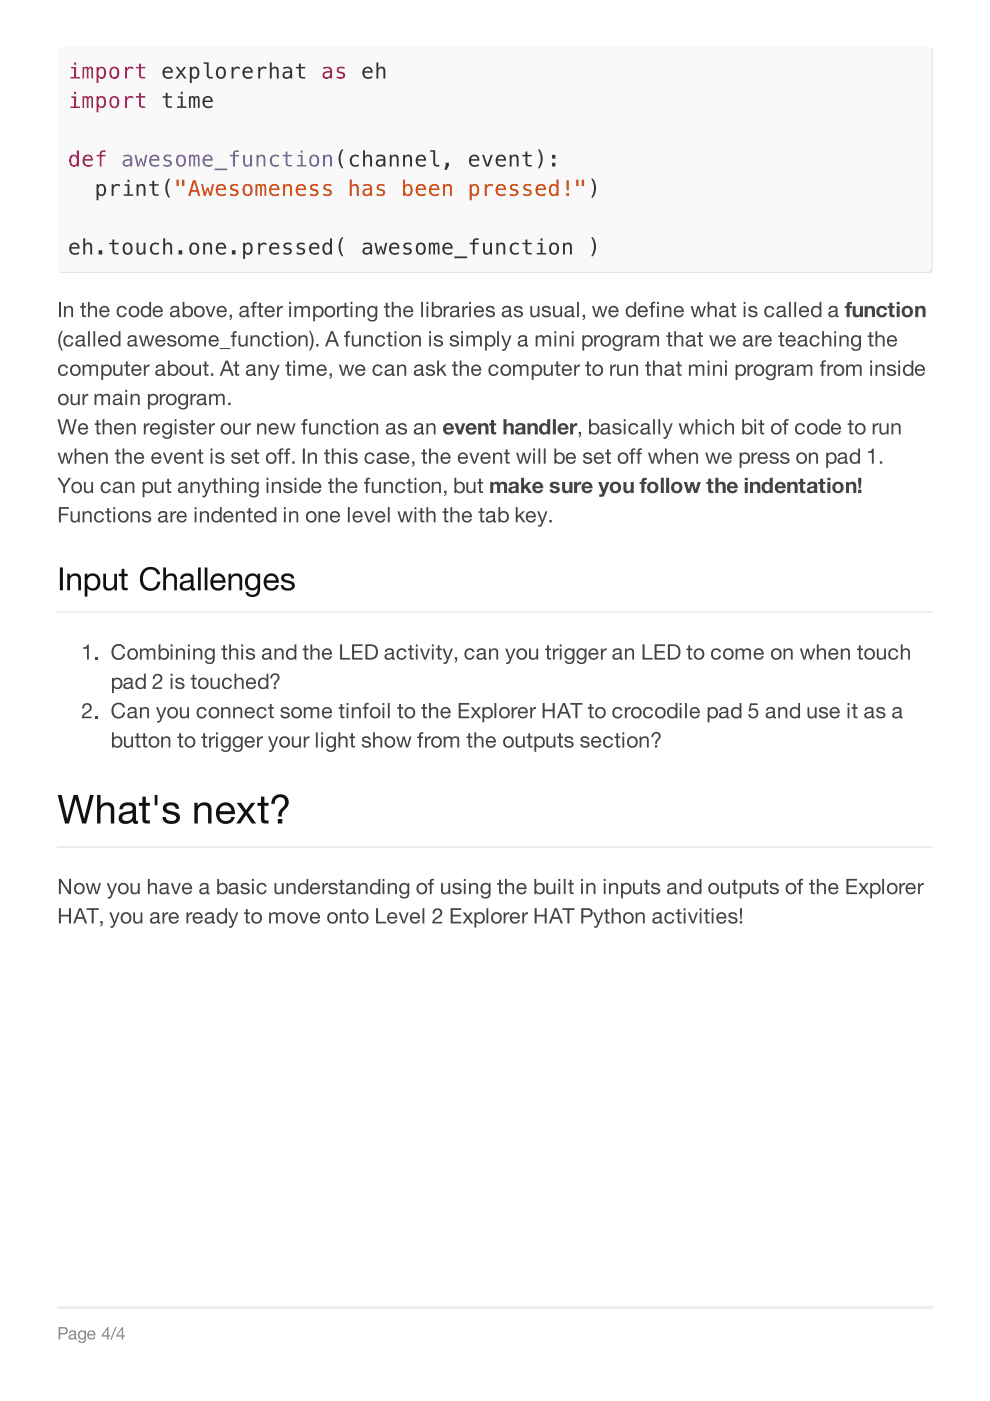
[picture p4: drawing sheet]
<svg xmlns="http://www.w3.org/2000/svg" width="210mm" height="297mm" viewBox="0 0 210 297" stroke-linecap="round" stroke-linejoin="round" font-family="sans-serif">
<path d="M12.1 276.9h185.7v.6h-185.7z" fill="#eee"/>
<path d="M12.8 281.7h.7a.49 .49 0 0 1 .5 .4 .49 .49 0 0 1-.5 .5h-.7zM12.4 281.4v2.6h.4v-1.1a1.63 1.63 0 0 0 1.4-.2 .8 .8 0 0 0 .1-.9 .8 .8 0 0 0-.7-.4zM14.8 282.3l.5-.2a.65 .65 0 0 1 .8 .5v1l.2 .1v.3h-.3l-.2-.3a.66 .66 0 0 1-.9 .4 .66 .66 0 0 1-.3-1l.7-.2a.35 .35 0 0 0 .4-.1 .35 .35 0 0 0 0-.5 .35 .35 0 0 0-.5 0l-.3 .4h-.3zM14.9 283.3a.45 .45 0 0 0 .4 .5 .45 .45 0 0 0 .5-.5v-.3zM16.8 282.3a.91 .91 0 0 0-.2 1.3 .91 .91 0 0 0 1.3 .1 .59 .59 0 0 1-.2 .7 .59 .59 0 0 1-.8-.2h-.3a.86 .86 0 0 0 1 .5 .86 .86 0 0 0 .6-.9v-1.7h-.2v.3a.74 .74 0 0 0-1.2-.1zM17 282.4a.64 .64 0 0 1 .9 .6 .64 .64 0 0 1-.9 .6l-.2-.6zM19 282.5l.1-.1a.55 .55 0 0 1 .8 .5h-1.1zM18.7 282.3a.94 .94 0 0 0 .1 1.5 .94 .94 0 0 0 1.4-.4h-.3a.56 .56 0 0 1-.7 .3 .56 .56 0 0 1-.4-.6h1.4a.88 .88 0 0 0-.4-.9 .88 .88 0 0 0-1.1 .1zM22.7 281.8v1.3h-.9zM22.8 281.4l-1.2 1.7v.3h1.1v.6h.3v-.6h.4v-.3h-.4v-1.7zM24.5 281.3l-1.1 2.8h.2l1.1-2.8zM25.8 281.8v1.3h-.9zM25.9 281.4l-1.2 1.7v.3h1.1v.6h.3v-.6h.4v-.3h-.4v-1.7z" fill-rule="evenodd" fill="#888"/>
<g fill="#fff">
<path d="M9.9 9.9h190.1v190.1h-190.1z"/>
<path d="M12.1 9.8h185.7v187.4h-185.7z"/>
</g>
<path d="M12.4 10.1l.6-.2h183.9a.85 .85 0 0 1 .9 .8v46.4a.85 .85 0 0 1-.9 .8h-183.9a.85 .85 0 0 1-.9-.8v-46.4z" fill-rule="evenodd" fill="#f9f9f9"/>
<path d="M12.1 129.8h185.7M12.1 179.5h185.7" fill="none" stroke="#eee" stroke-width=".28"/>
<path d="M15.1 14.2h1v2.1h.8v.4h-2v-.4h.8v-1.8h-.6zM15.7 13.2h.4v.5h-.4zM17.5 14.2h.3v.2a.48 .48 0 0 1 .5-.3 .48 .48 0 0 1 .4 .3 .54 .54 0 0 1 .7-.2 .54 .54 0 0 1 .3 .6v1.9h-.3l-.1-2-.2-.2-.3 .2v2h-.4v-2l-.3-.2-.2 .2-.1 2h-.3zM20.5 14.2h.4v.3a.94 .94 0 0 1 1.2-.2 .94 .94 0 0 1 .4 1.1 .95 .95 0 0 1-.4 1.2 .95 .95 0 0 1-1.2-.3v1.3h-.4zM21.1 14.6a1.13 1.13 0 0 0 .4 1.8 1.06 1.06 0 0 0 .6-1 1.06 1.06 0 0 0-.6-.9zM23.9 14.6a1.11 1.11 0 0 0 .3 1.8 1.04 1.04 0 0 0 .7-1 1.04 1.04 0 0 0-.7-.9zM23.4 14.5a1.13 1.13 0 0 1 1.5-.2 1.13 1.13 0 0 1 .4 1.4 1.06 1.06 0 0 1-1.2 1 1.06 1.06 0 0 1-.9-1.3zM26.5 14.2h.4v.5a.9 .9 0 0 1 1.3-.4v.4a.81 .81 0 0 0-.9-.1 .81 .81 0 0 0-.4 .8v1.3h-.4zM29.5 13.5h.4v.7h.9v.3h-.9v1.6l.2 .2h.7v.4l-.8-.1-.4-.3-.1-1.8h-.7v-.3h.7z" fill-rule="evenodd" fill="#a71d5d"/>
<path d="M34.8 14.5a1.09 1.09 0 0 1 1.3-.3 1.09 1.09 0 0 1 .5 1.2h-1.7a.95 .95 0 0 0 .6 1 .95 .95 0 0 0 1-.3v.4a1.36 1.36 0 0 1-1.8-.2 1.36 1.36 0 0 1 .1-1.8zM35.1 14.7l-.2 .4h1.3a.65 .65 0 0 0-.4-.6 .65 .65 0 0 0-.7 .2zM37.3 14.2h.4l.7 .9 .6-.9h.5l-.9 1.2 1 1.3h-.5l-.7-1-.8 1h-.4l.9-1.3zM40.2 14.2h.5v.3a.94 .94 0 0 1 1.2-.2 .94 .94 0 0 1 .4 1.1 .95 .95 0 0 1-.5 1.2 .95 .95 0 0 1-1.1-.3v1.3h-.5zM40.9 14.6a1.13 1.13 0 0 0 .4 1.8 1.06 1.06 0 0 0 .5-1 1.06 1.06 0 0 0-.5-.9zM43.2 13.2h1v2.6a.44 .44 0 0 0 .4 .5h.5v.4l-.7-.1-.5-.4-.1-2.7h-.6zM46.5 14.6a1.11 1.11 0 0 0 .3 1.8 1.04 1.04 0 0 0 .7-1 1.04 1.04 0 0 0-.7-.9zM46.1 14.5a1.13 1.13 0 0 1 1.4-.2 1.13 1.13 0 0 1 .4 1.4 1.06 1.06 0 0 1-1.2 1 1.06 1.06 0 0 1-.9-1.3zM49.1 14.2h.4v.5a.9 .9 0 0 1 1.4-.4v.4a.81 .81 0 0 0-1-.1 .81 .81 0 0 0-.4 .8v1.3h-.4zM51.7 14.5a1.09 1.09 0 0 1 1.3-.3 1.09 1.09 0 0 1 .6 1.2h-1.8a.95 .95 0 0 0 .6 1 .95 .95 0 0 0 1.1-.3v.4a1.36 1.36 0 0 1-1.8-.2 1.36 1.36 0 0 1 0-1.8zM52.1 14.7l-.2 .4h1.3a.65 .65 0 0 0-.4-.6 .65 .65 0 0 0-.7 .2zM54.8 14.2h.4v.5a.9 .9 0 0 1 1.3-.4v.4a.81 .81 0 0 0-.9-.1 .81 .81 0 0 0-.4 .8v1.3h-.4zM57.2 13.2h.4v1.4a.8 .8 0 0 1 1-.4 .8 .8 0 0 1 .5 .9v1.6h-.4v-1.6a.56 .56 0 0 0-.6-.6 .56 .56 0 0 0-.5 .8v1.4h-.4zM60.4 15.6a.59 .59 0 0 0 .5 .8 .59 .59 0 0 0 .6-.6v-.4h-.7zM60.1 14.3a1.13 1.13 0 0 1 1.2-.1 1.13 1.13 0 0 1 .6 1v1.5h-.4v-.4a.86 .86 0 0 1-1.1 .4 .86 .86 0 0 1-.5-1.1 .86 .86 0 0 1 1.1-.5h.5a.82 .82 0 0 0-.6-.7 .82 .82 0 0 0-.8 .3zM63.4 13.5h.4v.7h.9v.3h-.9v1.6l.2 .2h.7v.4l-.8-.1-.4-.3-.1-1.8h-.7v-.3h.7z" fill-rule="evenodd" fill="#333"/>
<path d="M68.9 15.6a.59 .59 0 0 0 .4 .8 .59 .59 0 0 0 .7-.6v-.4h-.7zM68.6 14.3a1.13 1.13 0 0 1 1.2-.1 1.13 1.13 0 0 1 .6 1v1.5h-.4v-.4a.86 .86 0 0 1-1.1 .4 .86 .86 0 0 1-.5-1.1 .86 .86 0 0 1 1.1-.5h.5a.82 .82 0 0 0-.6-.7 .82 .82 0 0 0-.8 .3zM71.6 14.3l.4-.2 .7 .1 .4 .1v.4a.83 .83 0 0 0-1.3 .1l.2 .3a1.08 1.08 0 0 1 1.2 .8 1.18 1.18 0 0 1-1.8 .7v-.5l.1 .1a.83 .83 0 0 0 1.3-.2l-.3-.3a.93 .93 0 0 1-1.1-1.1z" fill-rule="evenodd" fill="#a71d5d"/>
<path d="M77.1 14.5a1.09 1.09 0 0 1 1.3-.3 1.09 1.09 0 0 1 .6 1.2h-1.7a.95 .95 0 0 0 .5 1 .95 .95 0 0 0 1.1-.3v.4a1.36 1.36 0 0 1-1.8-.2 1.36 1.36 0 0 1 0-1.8zM77.5 14.7l-.2 .4h1.3a.65 .65 0 0 0-.4-.6 .65 .65 0 0 0-.7 .2zM79.8 13.2h.4v1.4a.8 .8 0 0 1 1-.4 .8 .8 0 0 1 .5 .9v1.6h-.4v-1.6a.56 .56 0 0 0-.6-.6 .56 .56 0 0 0-.5 .8v1.4h-.4z" fill-rule="evenodd" fill="#333"/>
<path d="M15.1 20.4h1v2.2h.8v.3h-2v-.3h.8v-1.9h-.6zM15.7 19.5h.4v.5h-.4zM17.5 20.4h.3v.2a.48 .48 0 0 1 .5-.3 .48 .48 0 0 1 .4 .4 .54 .54 0 0 1 .7-.3 .54 .54 0 0 1 .3 .7v1.8h-.3l-.1-2-.2-.2-.3 .2v2h-.4v-2l-.3-.2-.2 .2-.1 2h-.3zM20.5 20.4h.4v.3a.94 .94 0 0 1 1.2-.2 .94 .94 0 0 1 .4 1.1 .95 .95 0 0 1-.4 1.2 .95 .95 0 0 1-1.2-.2v1.2h-.4zM21.1 20.8a1.13 1.13 0 0 0 .4 1.8 1.06 1.06 0 0 0 .6-1 1.06 1.06 0 0 0-.6-.9zM23.9 20.8a1.11 1.11 0 0 0 .3 1.8 1.04 1.04 0 0 0 .7-1 1.04 1.04 0 0 0-.7-.9zM23.4 20.7a1.13 1.13 0 0 1 1.5-.2 1.13 1.13 0 0 1 .4 1.4 1.06 1.06 0 0 1-1.2 1 1.06 1.06 0 0 1-.9-1.3zM26.5 20.4h.4v.5a.9 .9 0 0 1 1.3-.4v.4a.81 .81 0 0 0-.9-.1 .81 .81 0 0 0-.4 .8v1.3h-.4zM29.5 19.7h.4v.7h.9v.3h-.9v1.6l.2 .2h.7v.4h-.8l-.4-.4-.1-1.8h-.7v-.3h.7z" fill-rule="evenodd" fill="#a71d5d"/>
<path d="M35.1 19.7h.4v.7h1v.3h-1l.1 1.6 .2 .2h.7v.4h-.8l-.5-.4-.1-1.8h-.6v-.3h.6zM37.7 20.4h1v2.2h.8v.3h-2v-.3h.8v-1.9h-.6zM38.3 19.5h.4v.5h-.4zM40.1 20.4h.3v.2a.48 .48 0 0 1 .5-.3 .48 .48 0 0 1 .4 .4 .54 .54 0 0 1 .7-.3 .54 .54 0 0 1 .3 .7v1.8h-.3l-.1-2-.2-.2-.3 .2v2h-.4v-2l-.3-.2-.2 .2-.1 2h-.3zM43.2 20.7a1.09 1.09 0 0 1 1.3-.3 1.09 1.09 0 0 1 .6 1.2h-1.7a.95 .95 0 0 0 .5 1 .95 .95 0 0 0 1.1-.3v.4a1.36 1.36 0 0 1-1.8-.2 1.36 1.36 0 0 1 0-1.8zM43.6 20.9l-.2 .4h1.3a.65 .65 0 0 0-.4-.6 .65 .65 0 0 0-.7 .2z" fill-rule="evenodd" fill="#333"/>
<path d="M14.9 33.1l.7-.3 .4 .1 .3 .2v-1.2h.4v3.4h-.4v-.3a.95 .95 0 0 1-1.2 .2 .95 .95 0 0 1-.4-1.1zM15.4 33.2a1.14 1.14 0 0 0 .3 1.8 1.06 1.06 0 0 0 .6-.9 1.06 1.06 0 0 0-.6-1zM17.8 33.1a1.09 1.09 0 0 1 1.3-.2 1.09 1.09 0 0 1 .6 1.2h-1.8a.95 .95 0 0 0 .6 .9 .95 .95 0 0 0 1.1-.2v.4a1.36 1.36 0 0 1-1.8-.2 1.36 1.36 0 0 1 0-1.9zM18.2 33.3l-.2 .4h1.3a.65 .65 0 0 0-.4-.6 .65 .65 0 0 0-.7 .2zM20.5 32.8h.6a.86 .86 0 0 1 .4-.9 .86 .86 0 0 1 .9 0v.3h-.7l-.1 .2-.1 .4h.9v.3h-.9v2.2h-.4v-2.2h-.6z" fill-rule="evenodd" fill="#a71d5d"/>
<path d="M26.5 34.3a.59 .59 0 0 0 .5 .8 .59 .59 0 0 0 .6-.7v-.3h-.7zM26.2 32.9a1.13 1.13 0 0 1 1.2-.1 1.13 1.13 0 0 1 .6 1.1v1.4h-.4v-.4a.86 .86 0 0 1-1.1 .5 .86 .86 0 0 1-.5-1.1 .86 .86 0 0 1 1.1-.6h.5a.82 .82 0 0 0-.6-.6 .82 .82 0 0 0-.8 .3zM28.5 32.8h.4l.5 2 .3-1.2h.4l.3 1.2 .4-2h.4l-.5 2.5h-.4l-.4-1.3-.4 1.3h-.4zM31.9 33.1a1.09 1.09 0 0 1 1.3-.2 1.09 1.09 0 0 1 .6 1.2h-1.7a.95 .95 0 0 0 .5 .9 .95 .95 0 0 0 1.1-.2v.4a1.36 1.36 0 0 1-1.8-.2 1.36 1.36 0 0 1 0-1.9zM32.3 33.3l-.2 .4h1.3a.65 .65 0 0 0-.4-.6 .65 .65 0 0 0-.7 .2zM34.9 33l.4-.2h.7l.3 .1v.4a.83 .83 0 0 0-1.2 .2l.2 .3a1.08 1.08 0 0 1 1.1 .8 1.18 1.18 0 0 1-1.8 .6v-.4l.2 .1a.83 .83 0 0 0 1.2-.3l-.2-.3a.93 .93 0 0 1-1.1-1zM38 33.2a1.11 1.11 0 0 0 .4 1.8 1.04 1.04 0 0 0 .6-.9 1.04 1.04 0 0 0-.6-1zM37.6 33.1a1.13 1.13 0 0 1 1.4-.1 1.13 1.13 0 0 1 .4 1.4 1.06 1.06 0 0 1-1.2 1 1.06 1.06 0 0 1-.9-1.3zM40.1 32.8h.3v.2a.48 .48 0 0 1 .5-.2 .48 .48 0 0 1 .4 .3 .54 .54 0 0 1 .7-.3 .54 .54 0 0 1 .3 .7v1.8h-.3l-.1-1.9-.2-.3-.3 .3v1.9h-.4v-1.9l-.3-.3-.2 .3-.1 1.9h-.3zM43.2 33.1a1.09 1.09 0 0 1 1.3-.2 1.09 1.09 0 0 1 .6 1.2h-1.7a.95 .95 0 0 0 .5 .9 .95 .95 0 0 0 1.1-.2v.4a1.36 1.36 0 0 1-1.8-.2 1.36 1.36 0 0 1 0-1.9zM43.6 33.3l-.2 .4h1.3a.65 .65 0 0 0-.4-.6 .65 .65 0 0 0-.7 .2zM45.5 35.7h2.7v.4h-2.7zM48.7 32.8h.7a.86 .86 0 0 1 .3-.9 .86 .86 0 0 1 .9 0v.3h-.6l-.2 .2v.4h.8v.3h-.8v2.2h-.4v-2.2h-.7zM51.6 32.8h.4v1.6a.56 .56 0 0 0 .6 .6 .56 .56 0 0 0 .4-.8v-1.4h.4v2.5h-.4v-.4a.8 .8 0 0 1-1 .4 .8 .8 0 0 1-.4-.9zM54.4 32.8h.4v.4a.8 .8 0 0 1 1-.4 .8 .8 0 0 1 .5 1v1.5h-.4v-1.5a.56 .56 0 0 0-.7-.7 .56 .56 0 0 0-.4 .8v1.4h-.4zM57.5 33.1a1.35 1.35 0 0 1 1.6-.1v.4a.9 .9 0 0 0-1.2 .1 .9 .9 0 0 0 0 1.2 .9 .9 0 0 0 1.2 .1v.4a1.31 1.31 0 0 1-1.7-.3 1.31 1.31 0 0 1 .1-1.8zM60.6 32.1h.4v.7h.9v.3h-.9v1.6l.2 .3h.7v.3h-.8l-.5-.3v-1.9h-.7v-.3h.7zM63.1 32.8h1.1v2.2h.8v.3h-2v-.3h.8v-1.8h-.7zM63.8 31.9h.4v.5h-.4zM66.3 33.2a1.11 1.11 0 0 0 .3 1.8 1.04 1.04 0 0 0 .6-.9 1.04 1.04 0 0 0-.6-1zM65.8 33.1a1.13 1.13 0 0 1 1.5-.1 1.13 1.13 0 0 1 .4 1.4 1.06 1.06 0 0 1-1.3 1 1.06 1.06 0 0 1-.8-1.3zM68.5 32.8h.4v.4a.8 .8 0 0 1 1-.4 .8 .8 0 0 1 .5 1v1.5h-.4v-1.5a.56 .56 0 0 0-.6-.7 .56 .56 0 0 0-.5 .8v1.4h-.4z" fill-rule="evenodd" fill="#795da3"/>
<g fill="#333">
<path d="M72.4 31.7h.4a3.8 3.8 0 0 0 0 4h-.4a3.4 3.4 0 0 1 0-4zM74.5 33.1a1.35 1.35 0 0 1 1.6-.1v.4a.9 .9 0 0 0-1.3 .1 .9 .9 0 0 0 0 1.2 .9 .9 0 0 0 1.3 .1v.4a1.31 1.31 0 0 1-1.8-.3 1.31 1.31 0 0 1 .2-1.8zM77 31.9h.4v1.3a.8 .8 0 0 1 1-.4 .8 .8 0 0 1 .5 1v1.5h-.4v-1.5a.56 .56 0 0 0-.7-.7 .56 .56 0 0 0-.4 .8v1.4h-.4zM80.2 34.3a.59 .59 0 0 0 .4 .8 .59 .59 0 0 0 .7-.7v-.3h-.7zM79.9 32.9a1.13 1.13 0 0 1 1.2-.1 1.13 1.13 0 0 1 .6 1.1v1.4h-.4v-.4a.86 .86 0 0 1-1.1 .5 .86 .86 0 0 1-.5-1.1 .86 .86 0 0 1 1.1-.6h.5a.82 .82 0 0 0-.6-.6 .82 .82 0 0 0-.8 .3zM82.6 32.8h.4v.4a.8 .8 0 0 1 1-.4 .8 .8 0 0 1 .5 1v1.5h-.4v-1.5a.56 .56 0 0 0-.6-.7 .56 .56 0 0 0-.5 .8v1.4h-.4zM85.5 32.8h.4v.4a.8 .8 0 0 1 1-.4 .8 .8 0 0 1 .5 1v1.5h-.5v-1.5a.56 .56 0 0 0-.6-.7 .56 .56 0 0 0-.4 .8v1.4h-.4zM88.4 33.1a1.09 1.09 0 0 1 1.4-.2 1.09 1.09 0 0 1 .5 1.2h-1.7a.95 .95 0 0 0 .5 .9 .95 .95 0 0 0 1.1-.2v.4a1.36 1.36 0 0 1-1.8-.2 1.36 1.36 0 0 1 0-1.9zM88.8 33.3l-.2 .4h1.3a.65 .65 0 0 0-.4-.6 .65 .65 0 0 0-.7 .2zM91.2 31.9h1.1v2.5a.44 .44 0 0 0 .4 .6h.4v.3h-.7l-.4-.4-.1-2.7h-.7zM94.5 34.5h.7v.6l-.5 .9h-.5zM99.7 33.1a1.09 1.09 0 0 1 1.4-.2 1.09 1.09 0 0 1 .5 1.2h-1.7a.95 .95 0 0 0 .5 .9 .95 .95 0 0 0 1.1-.2v.4a1.36 1.36 0 0 1-1.8-.2 1.36 1.36 0 0 1 0-1.9zM100.1 33.3l-.2 .4h1.3a.65 .65 0 0 0-.4-.6 .65 .65 0 0 0-.7 .2zM102.2 32.8h.4l.7 2.1 .8-2.1h.4l-.9 2.5h-.5zM105.4 33.1a1.09 1.09 0 0 1 1.3-.2 1.09 1.09 0 0 1 .6 1.2h-1.8a.95 .95 0 0 0 .6 .9 .95 .95 0 0 0 1.1-.2v.4a1.36 1.36 0 0 1-1.9-.2 1.36 1.36 0 0 1 .1-1.9zM105.7 33.3l-.2 .4h1.4a.65 .65 0 0 0-.4-.6 .65 .65 0 0 0-.8 .2zM108.1 32.8h.4v.4a.8 .8 0 0 1 1-.4 .8 .8 0 0 1 .5 1v1.5h-.5v-1.5a.56 .56 0 0 0-.6-.7 .56 .56 0 0 0-.4 .8v1.4h-.4zM111.4 32.1h.4v.7h.9v.3h-.9v1.6l.3 .3h.6v.3h-.7l-.5-.3-.1-1.9h-.6v-.3h.6zM114.1 31.7h.3a3.4 3.4 0 0 1 0 4h-.3a3.8 3.8 0 0 0 0-4z" fill-rule="evenodd"/>
<path d="M117.1 32.8h.6v.8h-.6zM117.1 34.5h.6v.8h-.6z" fill-rule="evenodd"/>
<path d="M20.5 39h.4v.4a.94 .94 0 0 1 1.2-.3 .94 .94 0 0 1 .4 1.2 .95 .95 0 0 1-.4 1.1 .95 .95 0 0 1-1.2-.2v1.3h-.4zM21.1 39.4a1.13 1.13 0 0 0 .4 1.8 1.06 1.06 0 0 0 .6-.9 1.06 1.06 0 0 0-.6-1zM23.7 39h.4v.5a.9 .9 0 0 1 1.3-.4v.5a.81 .81 0 0 0-.9-.1 .81 .81 0 0 0-.4 .8v1.2h-.4zM26.4 39.1h1v2.1h.8v.3h-2v-.3h.8v-1.8h-.6zM27 38.1h.4v.5h-.4zM29 39h.4v.4a.8 .8 0 0 1 1-.4 .8 .8 0 0 1 .4 1v1.5h-.4v-1.5a.56 .56 0 0 0-.6-.7 .56 .56 0 0 0-.4 .8v1.4h-.4zM32.3 38.3h.4v.7h.9v.4h-.9v1.5l.3 .3h.6v.3h-.7l-.5-.3-.1-1.8h-.7v-.4h.7zM35.7 37.9h.4a3.8 3.8 0 0 0 0 4h-.4a3.4 3.4 0 0 1 0-4z" fill-rule="evenodd"/>
</g>
<path d="M38.6 38.1h.5v1.4h-.5zM37.4 38.1h.5v1.4h-.5zM41.2 38.6l-.5 1.7h1zM40.9 38.2h.6l1 3.3h-.5l-.2-.8h-1.2l-.2 .8h-.5zM42.7 39h.4l.4 2 .3-1.2h.4l.3 1.2 .5-2h.4l-.6 2.5h-.4l-.4-1.3-.4 1.3h-.4zM46.1 39.3a1.09 1.09 0 0 1 1.3-.2 1.09 1.09 0 0 1 .5 1.2h-1.7a.95 .95 0 0 0 .6 .9 .95 .95 0 0 0 1-.2v.4a1.36 1.36 0 0 1-1.8-.2 1.36 1.36 0 0 1 .1-1.9zM46.4 39.5l-.2 .5h1.3a.65 .65 0 0 0-.4-.6 .65 .65 0 0 0-.7 .1zM49 39.2l.4-.2h.7l.4 .1v.4a.83 .83 0 0 0-1.3 .2l.2 .3a1.08 1.08 0 0 1 1.2 .8 1.18 1.18 0 0 1-1.8 .6v-.4l.1 .1a.83 .83 0 0 0 1.3-.3l-.3-.3a.93 .93 0 0 1-1.1-1zM52.1 39.4a1.11 1.11 0 0 0 .4 1.8 1.04 1.04 0 0 0 .6-.9 1.04 1.04 0 0 0-.6-1zM51.7 39.3a1.13 1.13 0 0 1 1.4-.1 1.13 1.13 0 0 1 .4 1.4 1.06 1.06 0 0 1-1.2 1 1.06 1.06 0 0 1-.9-1.3zM54.2 39h.4v.3a.48 .48 0 0 1 .4-.3 .48 .48 0 0 1 .4 .3 .54 .54 0 0 1 .7-.3 .54 .54 0 0 1 .3 .7l.1 1.8h-.4v-1.9l-.3-.3-.3 .3v1.9h-.4v-1.9l-.3-.3-.2 .3v1.9h-.4zM57.4 39.3a1.09 1.09 0 0 1 1.3-.2 1.09 1.09 0 0 1 .6 1.2h-1.8a.95 .95 0 0 0 .6 .9 .95 .95 0 0 0 1-.2v.4a1.36 1.36 0 0 1-1.8-.2 1.36 1.36 0 0 1 .1-1.9zM57.7 39.5l-.2 .5h1.3a.65 .65 0 0 0-.4-.6 .65 .65 0 0 0-.7 .1zM60 39h.4v.4a.8 .8 0 0 1 1-.4 .8 .8 0 0 1 .5 1v1.5h-.4v-1.5a.56 .56 0 0 0-.6-.7 .56 .56 0 0 0-.5 .8v1.4h-.4zM63 39.3a1.09 1.09 0 0 1 1.3-.2 1.09 1.09 0 0 1 .6 1.2h-1.8a.95 .95 0 0 0 .6 .9 .95 .95 0 0 0 1.1-.2v.4a1.36 1.36 0 0 1-1.8-.2 1.36 1.36 0 0 1 0-1.9zM63.4 39.5l-.2 .5h1.3a.65 .65 0 0 0-.4-.6 .65 .65 0 0 0-.7 .1zM66 39.2l.4-.2h.6l.4 .1v.4a.83 .83 0 0 0-1.3 .2l.2 .3a1.08 1.08 0 0 1 1.2 .8 1.18 1.18 0 0 1-1.8 .6v-.4l.2 .1a.83 .83 0 0 0 1.2-.3l-.2-.3a.93 .93 0 0 1-1.1-1zM68.8 39.2l.4-.2h.7l.3 .1v.4a.83 .83 0 0 0-1.2 .2l.2 .3a1.08 1.08 0 0 1 1.2 .8 1.18 1.18 0 0 1-1.8 .6v-.4l.1 .1a.83 .83 0 0 0 1.2-.3l-.2-.3a.93 .93 0 0 1-1.1-1zM74.2 38.1h.4v1.3a.8 .8 0 0 1 1-.4 .8 .8 0 0 1 .5 1v1.5h-.5v-1.5a.56 .56 0 0 0-.6-.7 .56 .56 0 0 0-.4 .8v1.4h-.4zM77.3 40.5a.59 .59 0 0 0 .5 .8 .59 .59 0 0 0 .7-.7v-.3h-.7zM77 39.2a1.13 1.13 0 0 1 1.3-.2 1.13 1.13 0 0 1 .6 1.1v1.4h-.4v-.3a.86 .86 0 0 1-1.1 .4 .86 .86 0 0 1-.5-1.1 .86 .86 0 0 1 1-.5h.6a.82 .82 0 0 0-.6-.7 .82 .82 0 0 0-.9 .3zM80.1 39.2l.4-.2h.7l.3 .1v.4a.83 .83 0 0 0-1.2 .2l.2 .3a1.08 1.08 0 0 1 1.2 .8 1.18 1.18 0 0 1-1.8 .6v-.4l.1 .1a.83 .83 0 0 0 1.2-.3l-.2-.3a.93 .93 0 0 1-1.1-1zM86.1 39.4a1.13 1.13 0 0 0 .4 1.8 1.06 1.06 0 0 0 .6-.9 1.06 1.06 0 0 0-.6-1zM85.5 38.1h.4v1.3a.94 .94 0 0 1 1.2-.3 .94 .94 0 0 1 .4 1.2 .95 .95 0 0 1-.4 1.1 .95 .95 0 0 1-1.2-.2v.3h-.4zM88.4 39.3a1.09 1.09 0 0 1 1.4-.2 1.09 1.09 0 0 1 .5 1.2h-1.7a.95 .95 0 0 0 .5 .9 .95 .95 0 0 0 1.1-.2v.4a1.36 1.36 0 0 1-1.8-.2 1.36 1.36 0 0 1 0-1.9zM88.8 39.5l-.2 .5h1.3a.65 .65 0 0 0-.4-.6 .65 .65 0 0 0-.7 .1zM91.3 39.3a1.09 1.09 0 0 1 1.3-.2 1.09 1.09 0 0 1 .6 1.2h-1.8a.95 .95 0 0 0 .6 .9 .95 .95 0 0 0 1-.2v.4a1.36 1.36 0 0 1-1.8-.2 1.36 1.36 0 0 1 .1-1.9zM91.6 39.5l-.2 .5h1.3a.65 .65 0 0 0-.4-.6 .65 .65 0 0 0-.7 .1zM93.9 39h.4v.4a.8 .8 0 0 1 1-.4 .8 .8 0 0 1 .5 1v1.5h-.4v-1.5a.56 .56 0 0 0-.6-.7 .56 .56 0 0 0-.5 .8v1.4h-.4zM99.6 39h.4v.4a.94 .94 0 0 1 1.2-.3 .94 .94 0 0 1 .4 1.2 .95 .95 0 0 1-.4 1.1 .95 .95 0 0 1-1.2-.2v1.3h-.4zM100.3 39.4a1.13 1.13 0 0 0 .3 1.8 1.06 1.06 0 0 0 .6-.9 1.06 1.06 0 0 0-.6-1zM102.8 39h.4v.5a.9 .9 0 0 1 1.3-.4v.5a.81 .81 0 0 0-.9-.1 .81 .81 0 0 0-.4 .8v1.2h-.4zM105.4 39.3a1.09 1.09 0 0 1 1.3-.2 1.09 1.09 0 0 1 .6 1.2h-1.8a.95 .95 0 0 0 .6 .9 .95 .95 0 0 0 1.1-.2v.4a1.36 1.36 0 0 1-1.9-.2 1.36 1.36 0 0 1 .1-1.9zM105.7 39.5l-.2 .5h1.4a.65 .65 0 0 0-.4-.6 .65 .65 0 0 0-.8 .1zM108.4 39.2l.4-.2h.6l.4 .1v.4a.83 .83 0 0 0-1.3 .2l.2 .3a1.08 1.08 0 0 1 1.2 .8 1.18 1.18 0 0 1-1.8 .6v-.4l.2 .1a.83 .83 0 0 0 1.2-.3l-.2-.3a.93 .93 0 0 1-1.2-1zM111.2 39.2l.4-.2h.6l.4 .1v.4a.83 .83 0 0 0-1.2 .2l.2 .3a1.08 1.08 0 0 1 1.1 .8 1.18 1.18 0 0 1-1.8 .6v-.4l.2 .1a.83 .83 0 0 0 1.2-.3l-.2-.3a.93 .93 0 0 1-1.1-1zM113.9 39.3a1.09 1.09 0 0 1 1.3-.2 1.09 1.09 0 0 1 .6 1.2h-1.8a.95 .95 0 0 0 .6 .9 .95 .95 0 0 0 1-.2v.4a1.36 1.36 0 0 1-1.8-.2 1.36 1.36 0 0 1 .1-1.9zM114.2 39.5l-.2 .5h1.4a.65 .65 0 0 0-.5-.6 .65 .65 0 0 0-.7 .1zM116.6 39.3l.7-.3 .4 .1 .3 .3v-1.3h.4v3.4h-.4v-.3a.95 .95 0 0 1-1.2 .2 .95 .95 0 0 1-.4-1.1zM117.1 39.4a1.14 1.14 0 0 0 .3 1.8 1.06 1.06 0 0 0 .6-.9 1.06 1.06 0 0 0-.6-1zM120.1 38.2h.5l-.1 2.1h-.3zM120.1 41h.6v.5h-.6zM123.4 38.1h.4v1.4h-.4zM122.2 38.1h.5v1.4h-.5z" fill-rule="evenodd" fill="#df5000"/>
<g fill="#333">
<path d="M125.4 37.9h.3a3.4 3.4 0 0 1 0 4h-.3a3.8 3.8 0 0 0 0-4z" fill-rule="evenodd"/>
<path d="M15 51.8a1.09 1.09 0 0 1 1.3-.3 1.09 1.09 0 0 1 .6 1.2h-1.8a.95 .95 0 0 0 .6 1 .95 .95 0 0 0 1.1-.3v.4a1.36 1.36 0 0 1-1.9-.2 1.36 1.36 0 0 1 .1-1.8zM15.3 52l-.2 .4h1.4a.65 .65 0 0 0-.5-.6 .65 .65 0 0 0-.7 .2zM17.7 50.5h.4v1.4a.8 .8 0 0 1 1-.4 .8 .8 0 0 1 .4 .9v1.6h-.4v-1.6a.56 .56 0 0 0-.6-.6 .56 .56 0 0 0-.4 .8v1.4h-.4zM20.9 53.1h.8v.9h-.8zM23.8 50.8h.4v.7h1v.3h-1l.1 1.6 .2 .2h.7v.4l-.8-.1-.5-.3-.1-1.8h-.6v-.3h.6zM26.7 51.9a1.11 1.11 0 0 0 .4 1.8 1.04 1.04 0 0 0 .6-1 1.04 1.04 0 0 0-.6-.9zM26.3 51.8a1.13 1.13 0 0 1 1.4-.2 1.13 1.13 0 0 1 .4 1.4 1.06 1.06 0 0 1-1.2 1 1.06 1.06 0 0 1-.9-1.3zM29 51.5h.4v1.5a.56 .56 0 0 0 .6 .7 .56 .56 0 0 0 .4-.8v-1.4h.4v2.5h-.4v-.4a.8 .8 0 0 1-1 .4 .8 .8 0 0 1-.4-1zM32.1 51.8a1.35 1.35 0 0 1 1.6-.2v.4a.9 .9 0 0 0-1.2 .1 .9 .9 0 0 0 0 1.2 .9 .9 0 0 0 1.2 .1v.4a1.31 1.31 0 0 1-1.7-.3 1.31 1.31 0 0 1 .1-1.7zM34.6 50.5h.4v1.4a.8 .8 0 0 1 1-.4 .8 .8 0 0 1 .5 .9v1.6h-.4v-1.6a.56 .56 0 0 0-.6-.6 .56 .56 0 0 0-.5 .8v1.4h-.4zM37.9 53.1h.7v.9h-.7zM40.8 51.9a1.11 1.11 0 0 0 .4 1.8 1.04 1.04 0 0 0 .6-1 1.04 1.04 0 0 0-.6-.9zM40.4 51.8a1.13 1.13 0 0 1 1.4-.2 1.13 1.13 0 0 1 .4 1.4 1.06 1.06 0 0 1-1.2 1 1.06 1.06 0 0 1-.9-1.3zM43.1 51.5h.4v.4a.8 .8 0 0 1 1-.4 .8 .8 0 0 1 .5 .9v1.6h-.4v-1.6a.56 .56 0 0 0-.7-.6 .56 .56 0 0 0-.4 .8v1.4h-.4zM46.1 51.8a1.09 1.09 0 0 1 1.3-.3 1.09 1.09 0 0 1 .5 1.2h-1.7a.95 .95 0 0 0 .6 1 .95 .95 0 0 0 1-.3v.4a1.36 1.36 0 0 1-1.8-.2 1.36 1.36 0 0 1 .1-1.8zM46.4 52l-.2 .4h1.3a.65 .65 0 0 0-.4-.6 .65 .65 0 0 0-.7 .2zM49.2 53.1h.7v.9h-.7zM51.5 51.5h.5v.3a.94 .94 0 0 1 1.2-.2 .94 .94 0 0 1 .4 1.1 .95 .95 0 0 1-.5 1.2 .95 .95 0 0 1-1.1-.3v1.3h-.5zM52.2 51.9a1.13 1.13 0 0 0 .4 1.8 1.06 1.06 0 0 0 .5-1 1.06 1.06 0 0 0-.5-.9zM54.8 51.5h.4v.5a.9 .9 0 0 1 1.3-.4v.4a.81 .81 0 0 0-.9-.1 .81 .81 0 0 0-.4 .8v1.3h-.4zM57.4 51.8a1.09 1.09 0 0 1 1.3-.3 1.09 1.09 0 0 1 .6 1.2h-1.8a.95 .95 0 0 0 .6 1 .95 .95 0 0 0 1-.3v.4a1.36 1.36 0 0 1-1.8-.2 1.36 1.36 0 0 1 .1-1.8zM57.7 52l-.2 .4h1.3a.65 .65 0 0 0-.4-.6 .65 .65 0 0 0-.7 .2zM60.3 51.6l.4-.2 .7 .1 .4 .1v.4a.83 .83 0 0 0-1.3 .1l.2 .3a1.08 1.08 0 0 1 1.2 .8 1.18 1.18 0 0 1-1.8 .7v-.5l.1 .1a.83 .83 0 0 0 1.3-.2l-.3-.3a.93 .93 0 0 1-1.1-1.1zM63.1 51.6l.5-.2 .6 .1 .4 .1v.4a.83 .83 0 0 0-1.3 .1l.2 .3a1.08 1.08 0 0 1 1.2 .8 1.18 1.18 0 0 1-1.8 .7v-.5l.1 .1a.83 .83 0 0 0 1.3-.2l-.2-.3a.93 .93 0 0 1-1.2-1.1zM65.8 51.8a1.09 1.09 0 0 1 1.3-.3 1.09 1.09 0 0 1 .6 1.2h-1.7a.95 .95 0 0 0 .5 1 .95 .95 0 0 0 1.1-.3v.4a1.36 1.36 0 0 1-1.8-.2 1.36 1.36 0 0 1 0-1.8zM66.2 52l-.2 .4h1.3a.65 .65 0 0 0-.4-.6 .65 .65 0 0 0-.7 .2zM68.6 51.8l.7-.4 .4 .1 .3 .3v-1.3h.4v3.5h-.4v-.4a.95 .95 0 0 1-1.2 .3 .95 .95 0 0 1-.4-1.2zM69 51.9a1.14 1.14 0 0 0 .4 1.8 1.06 1.06 0 0 0 .6-1 1.06 1.06 0 0 0-.6-.9zM72.4 50.3h.4a3.8 3.8 0 0 0 0 4h-.4a3.4 3.4 0 0 1 0-4zM77.3 52.9a.59 .59 0 0 0 .5 .8 .59 .59 0 0 0 .7-.6v-.4h-.7zM77 51.6a1.13 1.13 0 0 1 1.3-.2 1.13 1.13 0 0 1 .6 1.1v1.5h-.4v-.4a.86 .86 0 0 1-1.1 .4 .86 .86 0 0 1-.5-1.1 .86 .86 0 0 1 1-.5h.6a.82 .82 0 0 0-.6-.7 .82 .82 0 0 0-.9 .3zM79.4 51.5h.4l.4 2 .4-1.3h.3l.4 1.3 .4-2h.4l-.6 2.5h-.4l-.4-1.4-.4 1.4h-.3zM82.8 51.8a1.09 1.09 0 0 1 1.3-.3 1.09 1.09 0 0 1 .6 1.2h-1.8a.95 .95 0 0 0 .6 1 .95 .95 0 0 0 1.1-.3v.4a1.36 1.36 0 0 1-1.9-.2 1.36 1.36 0 0 1 .1-1.8zM83.1 52l-.2 .4h1.4a.65 .65 0 0 0-.4-.6 .65 .65 0 0 0-.8 .2zM85.8 51.6l.4-.2 .6 .1 .4 .1v.4a.83 .83 0 0 0-1.3 .1l.2 .3a1.08 1.08 0 0 1 1.2 .8 1.18 1.18 0 0 1-1.8 .7v-.5l.2 .1a.83 .83 0 0 0 1.2-.2l-.2-.3a.93 .93 0 0 1-1.2-1.1zM88.9 51.9a1.11 1.11 0 0 0 .3 1.8 1.04 1.04 0 0 0 .6-1 1.04 1.04 0 0 0-.6-.9zM88.4 51.8a1.13 1.13 0 0 1 1.5-.2 1.13 1.13 0 0 1 .4 1.4 1.06 1.06 0 0 1-1.3 1 1.06 1.06 0 0 1-.8-1.3zM90.9 51.5h.4v.2a.48 .48 0 0 1 .4-.3 .48 .48 0 0 1 .5 .3 .54 .54 0 0 1 .7-.2 .54 .54 0 0 1 .3 .6v1.9h-.4v-2l-.3-.2-.2 .2-.1 2h-.3l-.1-2-.2-.2-.3 .2v2h-.4zM94.1 51.8a1.09 1.09 0 0 1 1.3-.3 1.09 1.09 0 0 1 .6 1.2h-1.8a.95 .95 0 0 0 .6 1 .95 .95 0 0 0 1.1-.3v.4a1.36 1.36 0 0 1-1.9-.2 1.36 1.36 0 0 1 .1-1.8zM94.4 52l-.2 .4h1.4a.65 .65 0 0 0-.4-.6 .65 .65 0 0 0-.8 .2zM96.3 54.4h2.7v.3h-2.7zM99.6 51.5h.6a.86 .86 0 0 1 .4-.9 .86 .86 0 0 1 .9-.1v.4h-.6l-.2 .2v.4h.8v.3h-.8v2.2h-.5v-2.2h-.6zM102.4 51.5h.4v1.5a.56 .56 0 0 0 .6 .7 .56 .56 0 0 0 .5-.8v-1.4h.4v2.5h-.4v-.4a.8 .8 0 0 1-1 .4 .8 .8 0 0 1-.5-1zM105.2 51.5h.4v.4a.8 .8 0 0 1 1-.4 .8 .8 0 0 1 .5 .9v1.6h-.4v-1.6a.56 .56 0 0 0-.6-.6 .56 .56 0 0 0-.5 .8v1.4h-.4zM108.4 51.8a1.35 1.35 0 0 1 1.6-.2v.4a.9 .9 0 0 0-1.3 .1 .9 .9 0 0 0 0 1.2 .9 .9 0 0 0 1.3 .1v.4a1.31 1.31 0 0 1-1.8-.3 1.31 1.31 0 0 1 .2-1.7zM111.4 50.8h.4v.7h.9v.3h-.9v1.6l.3 .2h.6v.4l-.7-.1-.5-.3-.1-1.8h-.6v-.3h.6zM114 51.5h1v2.1h.8v.4h-2v-.4h.8v-1.8h-.6zM114.6 50.5h.4v.5h-.4zM117.1 51.9a1.11 1.11 0 0 0 .4 1.8 1.04 1.04 0 0 0 .6-1 1.04 1.04 0 0 0-.6-.9zM116.7 51.8a1.13 1.13 0 0 1 1.4-.2 1.13 1.13 0 0 1 .4 1.4 1.06 1.06 0 0 1-1.2 1 1.06 1.06 0 0 1-.9-1.3zM119.4 51.5h.4v.4a.8 .8 0 0 1 1-.4 .8 .8 0 0 1 .5 .9v1.6h-.5v-1.6a.56 .56 0 0 0-.6-.6 .56 .56 0 0 0-.4 .8v1.4h-.4zM125.4 50.3h.3a3.4 3.4 0 0 1 0 4h-.3a3.8 3.8 0 0 0 0-4z" fill-rule="evenodd"/>
</g>
<g fill="#444">
<path d="M12.5 64v3.2h.4v-3.2zM13.6 64.9v2.3h.3v-1.3a.6 .6 0 0 1 .5-.7 .6 .6 0 0 1 .7 .5v1.5h.4v-1.5a.83 .83 0 0 0-.6-.9 .83 .83 0 0 0-1 .5v-.4zM17.4 64.2v.7h-.4v.3h.4v1.5a.55 .55 0 0 0 .2 .5 .55 .55 0 0 0 .6 0v-.3h-.3l-.1-.2v-1.5h.4v-.3h-.4v-.7zM18.6 64v3.2h.4v-1.3a.6 .6 0 0 1 .5-.7 .6 .6 0 0 1 .7 .5v1.5h.4v-1.5a.84 .84 0 0 0-.6-.8 .84 .84 0 0 0-1 .3v-1.2zM21.7 65.4a.67 .67 0 0 1 .7-.2 .67 .67 0 0 1 .4 .6h-1.3zM21.4 65.2a1.17 1.17 0 0 0 0 1.7 1.17 1.17 0 0 0 1.7-.2l.1-.2h-.4a.69 .69 0 0 1-.8 .4 .69 .69 0 0 1-.5-.7h1.7a1.09 1.09 0 0 0-.5-1.2 1.09 1.09 0 0 0-1.3 .2zM25 65.2a1.16 1.16 0 0 0 .1 1.8 1.16 1.16 0 0 0 1.7-.4l.1-.2h-.4a.7 .7 0 0 1-1 .5 .7 .7 0 0 1-.4-1 .67 .67 0 0 1 .6-.7 .67 .67 0 0 1 .7 .4h.4a1.04 1.04 0 0 0-.7-.8 1.04 1.04 0 0 0-1.1 .4zM27.9 65.4a.79 .79 0 0 1 1.2 .7 .79 .79 0 0 1-1.2 .6 1.11 1.11 0 0 1 0-1.3zM27.6 65.2a1.22 1.22 0 0 0 .2 1.9 1.22 1.22 0 0 0 1.8-.7 1.22 1.22 0 0 0-1.2-1.6zM30.5 65.3a.85 .85 0 0 1 1.2 .6 .85 .85 0 0 1-.8 1 .94 .94 0 0 1-.4-1.6zM30.1 65.2a1.2 1.2 0 0 0-.1 1.6 1.2 1.2 0 0 0 1.5 .3l.1-.2v.3h.4v-3.2h-.4v1.2l-.4-.3a1.06 1.06 0 0 0-1.1 .3zM33 65.4a.67 .67 0 0 1 .7-.2 .67 .67 0 0 1 .4 .6h-1.3zM32.7 65.2a1.17 1.17 0 0 0 0 1.7 1.17 1.17 0 0 0 1.7-.2l.1-.2h-.4a.69 .69 0 0 1-.8 .4 .69 .69 0 0 1-.5-.7h1.7a1.09 1.09 0 0 0-.5-1.2 1.09 1.09 0 0 0-1.3 .2zM36.3 65.1a1.02 1.02 0 0 1 1.7 .4v1.3l.2 .1v.3l-.4 .1-.2-.4a.81 .81 0 0 1-1.1 .4 .81 .81 0 0 1-.3-1.1l.8-.3a.39 .39 0 0 0 .5-.1 .39 .39 0 0 0-.1-.6 .68 .68 0 0 0-.9 .4h-.4zM36.5 66.4a.51 .51 0 0 0 .3 .6 .51 .51 0 0 0 .6-.2l.2-.8zM38.7 64v3.2h.4v-.3a1.11 1.11 0 0 0 1.5 .2 1.11 1.11 0 0 0 .3-1.5 1.01 1.01 0 0 0-.8-.7 1.01 1.01 0 0 0-1 .3v-1.2zM39.3 65.3a.85 .85 0 0 1 1.2 .6 .85 .85 0 0 1-.7 1 .93 .93 0 0 1-.7-.6 .93 .93 0 0 1 .2-1zM41.7 65.4a.79 .79 0 0 1 1.3 .7 .79 .79 0 0 1-1.3 .6 1.11 1.11 0 0 1 0-1.3zM41.4 65.2a1.22 1.22 0 0 0 .3 1.9 1.22 1.22 0 0 0 1.8-.7 1.22 1.22 0 0 0-1.2-1.6zM43.6 64.9l.8 2.3h.4l.9-2.3h-.4l-.6 1.9-.7-1.9zM46.5 65.4a.67 .67 0 0 1 .8-.2 .67 .67 0 0 1 .4 .6h-1.4zM46.2 65.2a1.17 1.17 0 0 0 0 1.7 1.17 1.17 0 0 0 1.8-.2v-.2h-.3a.69 .69 0 0 1-.8 .4 .69 .69 0 0 1-.6-.7h1.8a1.09 1.09 0 0 0-.6-1.2 1.09 1.09 0 0 0-1.3 .2zM48.7 66.7v.5l.2 .1-.2 .6 .4-.4 .1-.8zM51 65.1a1.02 1.02 0 0 1 1.7 .4v1.3l.2 .1v.3l-.4 .1-.2-.4a.81 .81 0 0 1-1.1 .4 .81 .81 0 0 1-.3-1.1l.8-.3a.39 .39 0 0 0 .5-.1 .39 .39 0 0 0-.1-.6 .68 .68 0 0 0-.9 .4h-.4zM51.2 66.4a.51 .51 0 0 0 .3 .6 .51 .51 0 0 0 .6-.2l.2-.8zM53.7 64.1l-.1 .8h-.4v.3h.4v2h.3v-2h.5v-.3h-.5l.1-.5 .4-.1v-.3zM55 64.2v.7h-.4v.3h.4v1.5a.55 .55 0 0 0 .2 .5 .55 .55 0 0 0 .6 0v-.3h-.4l-.1-.2v-1.5h.5v-.3h-.5v-.7zM56.7 65.4a.67 .67 0 0 1 .7-.2 .67 .67 0 0 1 .4 .6h-1.3zM56.4 65.2a1.17 1.17 0 0 0 0 1.7 1.17 1.17 0 0 0 1.7-.2l.1-.2h-.4a.69 .69 0 0 1-.8 .4 .69 .69 0 0 1-.5-.7h1.8a1.09 1.09 0 0 0-.6-1.2 1.09 1.09 0 0 0-1.3 .2zM58.7 64.9v2.3h.4v-1a.78 .78 0 0 1 .9-1v-.4l-.5 .2-.4 .4v-.5zM61.3 64v.5h.4v-.5zM61.3 64.9v2.3h.4v-2.3zM62.4 64.9v2.3h.4v-1.4a.53 .53 0 0 1 .5-.6 .53 .53 0 0 1 .6 .5v1.5h.4v-1.4a.54 .54 0 0 1 .5-.7 .54 .54 0 0 1 .5 .6v1.5h.4v-1.7a.8 .8 0 0 0-.6-.7 .8 .8 0 0 0-.9 .4 .82 .82 0 0 0-1.4 0v-.3zM66.4 64.9v3.2h.4v-1.2a1.11 1.11 0 0 0 1.5 .2 1.11 1.11 0 0 0 .3-1.5 1.01 1.01 0 0 0-.8-.7 1.01 1.01 0 0 0-1 .3v-.3zM67 65.3a.85 .85 0 0 1 1.2 .6 .85 .85 0 0 1-.7 1 .93 .93 0 0 1-.7-.6 .93 .93 0 0 1 .2-1zM69.4 65.4a.79 .79 0 0 1 1.3 .7 .79 .79 0 0 1-1.3 .6 1.11 1.11 0 0 1 0-1.3zM69.1 65.2a1.22 1.22 0 0 0 .2 1.9 1.22 1.22 0 0 0 1.8-.7 1.22 1.22 0 0 0-1.2-1.6zM71.5 64.9v2.3h.3v-1a.78 .78 0 0 1 .9-1v-.4l-.5 .2-.4 .4v-.5zM73 64.2v.7h-.4v.3h.4v1.5a.55 .55 0 0 0 .3 .5 .55 .55 0 0 0 .6 0v-.3h-.4l-.1-.2v-1.5h.5v-.3h-.5v-.7zM74.3 64v.5h.4v-.5zM74.3 64.9v2.3h.4v-2.3zM75.4 64.9v2.3h.4v-1.3a.6 .6 0 0 1 .5-.7 .6 .6 0 0 1 .7 .5v1.5h.4v-1.5a.83 .83 0 0 0-.6-.9 .83 .83 0 0 0-1 .5v-.4zM78.2 65.1a1.16 1.16 0 0 0-.2 1.6 1.16 1.16 0 0 0 1.4 .4l.2-.3a.73 .73 0 0 1-.3 1 .73 .73 0 0 1-1-.3h-.4a1.06 1.06 0 0 0 1.3 .7 1.06 1.06 0 0 0 .8-1.2v-2.1h-.4v.3a.94 .94 0 0 0-1.4-.1zM78.5 65.3a.84 .84 0 0 1 1.1 .4 .84 .84 0 0 1-.4 1.1 .86 .86 0 0 1-.9-.4 .86 .86 0 0 1 .2-1.1zM81.8 64.2v.7h-.4v.3h.4v1.5a.55 .55 0 0 0 .3 .5 .55 .55 0 0 0 .5 0v-.3h-.3l-.1-.2v-1.5h.4v-.3h-.4v-.7zM83.1 64v3.2h.3v-1.3a.6 .6 0 0 1 .5-.7 .6 .6 0 0 1 .7 .5v1.5h.4v-1.5a.84 .84 0 0 0-.6-.8 .84 .84 0 0 0-1 .3v-1.2zM86.1 65.4a.67 .67 0 0 1 .7-.2 .67 .67 0 0 1 .4 .6h-1.3zM85.8 65.2a1.17 1.17 0 0 0 0 1.7 1.17 1.17 0 0 0 1.7-.2l.1-.2h-.4a.69 .69 0 0 1-.8 .4 .69 .69 0 0 1-.5-.7h1.7a1.09 1.09 0 0 0-.5-1.2 1.09 1.09 0 0 0-1.3 .2zM89.3 64v3.2h.4v-3.2zM90.4 64v.5h.4v-.5zM90.4 64.9v2.3h.4v-2.3zM91.6 64v3.2h.3v-.3a1.11 1.11 0 0 0 1.5 .2 1.11 1.11 0 0 0 .3-1.5 1.01 1.01 0 0 0-.8-.7 1.01 1.01 0 0 0-1 .3v-1.2zM92.2 65.3a.85 .85 0 0 1 1.2 .6 .85 .85 0 0 1-.7 1 .93 .93 0 0 1-.8-.6 .93 .93 0 0 1 .3-1zM94.1 64.9v2.3h.4v-1a.78 .78 0 0 1 .8-1v-.4l-.5 .2-.4 .4v-.5zM95.6 65.1a1.02 1.02 0 0 1 1.7 .4v1.3l.3 .1v.3l-.4 .1-.2-.4a.81 .81 0 0 1-1.1 .4 .81 .81 0 0 1-.4-1.1l.8-.3a.39 .39 0 0 0 .5-.1 .39 .39 0 0 0 0-.6 .68 .68 0 0 0-1 .4h-.3zM95.8 66.4a.51 .51 0 0 0 .3 .6 .51 .51 0 0 0 .7-.2l.1-.8zM98 64.9v2.3h.4v-1a.78 .78 0 0 1 .9-1v-.4l-.6 .2-.3 .4v-.5zM99.5 64v.5h.4v-.5zM99.5 64.9v2.3h.4v-2.3zM101.1 65.4a.67 .67 0 0 1 .7-.2 .67 .67 0 0 1 .4 .6h-1.3zM100.8 65.2a1.17 1.17 0 0 0 0 1.7 1.17 1.17 0 0 0 1.7-.2l.1-.2h-.4a.69 .69 0 0 1-.8 .4 .69 .69 0 0 1-.5-.7h1.7a1.09 1.09 0 0 0-.5-1.2 1.09 1.09 0 0 0-1.3 .2zM103.2 65.1a.72 .72 0 0 0 0 .8 .72 .72 0 0 0 .8 .3 .39 .39 0 0 1 .5 .2 .39 .39 0 0 1-.1 .5h-.4a.52 .52 0 0 1-.6-.4h-.4a1.03 1.03 0 0 0 .9 .8 1.03 1.03 0 0 0 1.1-.7 1.42 1.42 0 0 0-1.4-.9 .39 .39 0 0 1 .1-.5 .39 .39 0 0 1 .5 0l.3 .4h.4a.99 .99 0 0 0-1.7-.5zM106.7 65.1a1.02 1.02 0 0 1 1.6 .4v1.3l.3 .1v.3l-.4 .1-.2-.4a.81 .81 0 0 1-1.1 .4 .81 .81 0 0 1-.4-1.1l.8-.3a.39 .39 0 0 0 .6-.1 .39 .39 0 0 0-.1-.6 .68 .68 0 0 0-.9 .4h-.4zM106.9 66.4a.51 .51 0 0 0 .2 .6 .51 .51 0 0 0 .7-.2l.2-.8zM109.1 65.1a.72 .72 0 0 0 0 .8 .72 .72 0 0 0 .8 .3 .39 .39 0 0 1 .5 .2 .39 .39 0 0 1-.1 .5h-.4a.52 .52 0 0 1-.6-.4h-.4a1.03 1.03 0 0 0 1 .8 1.03 1.03 0 0 0 1-.7 1.43 1.43 0 0 0-1.4-.9 .39 .39 0 0 1 .1-.5 .39 .39 0 0 1 .5 0l.3 .4h.4a.99 .99 0 0 0-1.7-.5zM112.4 64.9v1.5a.84 .84 0 0 0 .7 .9 .84 .84 0 0 0 .9-.4v.3h.4v-2.3h-.4v1.3a.6 .6 0 0 1-.5 .7 .6 .6 0 0 1-.7-.4v-1.6zM115.1 65.1a.72 .72 0 0 0-.1 .8 .72 .72 0 0 0 .8 .3 .39 .39 0 0 1 .5 .2 .39 .39 0 0 1-.1 .5h-.3a.52 .52 0 0 1-.7-.4h-.4a1.03 1.03 0 0 0 1 .8 1.03 1.03 0 0 0 1-.7 1.42 1.42 0 0 0-1.4-.9 .39 .39 0 0 1 .1-.5 .39 .39 0 0 1 .6 0l.2 .4h.4a.99 .99 0 0 0-1.6-.5zM117.2 64.9v1.5a.84 .84 0 0 0 .7 .9 .84 .84 0 0 0 .9-.4v.3h.4v-2.3h-.4v1.3a.6 .6 0 0 1-.5 .7 .6 .6 0 0 1-.7-.4v-1.6zM119.9 65.1a1.02 1.02 0 0 1 1.7 .4v1.3l.3 .1v.3l-.4 .1-.2-.4a.81 .81 0 0 1-1.1 .4 .81 .81 0 0 1-.4-1.1l.8-.3a.39 .39 0 0 0 .5-.1 .39 .39 0 0 0 0-.6 .68 .68 0 0 0-1 .4h-.3zM120.1 66.4a.51 .51 0 0 0 .3 .6 .51 .51 0 0 0 .7-.2l.1-.8zM122.4 64v3.2h.3v-3.2zM123.6 66.7v.5l.2 .1-.2 .6 .4-.4 .1-.8zM125.5 64.9l.8 2.3h.4l.4-1.8 .5 1.8h.4l.8-2.3h-.4l-.5 1.9-.5-1.9h-.5l-.4 1.9-.6-1.9zM129.6 65.4a.67 .67 0 0 1 .7-.2 .67 .67 0 0 1 .4 .6h-1.3zM129.3 65.2a1.17 1.17 0 0 0 0 1.7 1.17 1.17 0 0 0 1.7-.2l.1-.2h-.4a.69 .69 0 0 1-.8 .4 .69 .69 0 0 1-.5-.7h1.7a1.09 1.09 0 0 0-.5-1.2 1.09 1.09 0 0 0-1.3 .2zM133.3 65.3a.85 .85 0 0 1 1.2 .6 .85 .85 0 0 1-.7 1 .94 .94 0 0 1-.5-1.6zM132.9 65.2a1.2 1.2 0 0 0-.1 1.6 1.2 1.2 0 0 0 1.6 .3l.1-.2v.3h.4v-3.2h-.4v1.2l-.5-.3a1.06 1.06 0 0 0-1.1 .3zM135.8 65.4a.67 .67 0 0 1 .7-.2 .67 .67 0 0 1 .5 .6h-1.4zM135.5 65.2a1.17 1.17 0 0 0 0 1.7 1.17 1.17 0 0 0 1.8-.2v-.2h-.4a.69 .69 0 0 1-.8 .4 .69 .69 0 0 1-.5-.7h1.8a1.09 1.09 0 0 0-.6-1.2 1.09 1.09 0 0 0-1.3 .2zM138.2 64.1l-.2 .8h-.4v.3h.4v2h.4v-2h.5v-.3h-.5v-.5l.5-.1v-.3zM139.3 64v.5h.4v-.5zM139.3 64.9v2.3h.4v-2.3zM140.4 64.9v2.3h.4v-1.3a.6 .6 0 0 1 .5-.7 .6 .6 0 0 1 .7 .5v1.5h.4v-1.5a.83 .83 0 0 0-.7-.9 .83 .83 0 0 0-.9 .5v-.4zM143.4 65.4a.67 .67 0 0 1 .8-.2 .67 .67 0 0 1 .4 .6h-1.4zM143.1 65.2a1.17 1.17 0 0 0 0 1.7 1.17 1.17 0 0 0 1.8-.2l.1-.2h-.4a.69 .69 0 0 1-.8 .4 .69 .69 0 0 1-.6-.7h1.8a1.09 1.09 0 0 0-.6-1.2 1.09 1.09 0 0 0-1.3 .2zM146.4 64.9l.8 2.3h.4l.5-1.8 .4 1.8h.4l.8-2.3h-.4l-.5 1.9-.5-1.9h-.4l-.5 1.9-.6-1.9zM150 64v3.2h.4v-1.3a.6 .6 0 0 1 .5-.7 .6 .6 0 0 1 .7 .5v1.5h.4v-1.5a.84 .84 0 0 0-.6-.8 .84 .84 0 0 0-1 .3v-1.2zM152.7 65.1a1.02 1.02 0 0 1 1.7 .4v1.3l.2 .1v.3l-.4 .1-.2-.4a.81 .81 0 0 1-1 .4 .81 .81 0 0 1-.4-1.1l.8-.3a.39 .39 0 0 0 .5-.1 .39 .39 0 0 0-.1-.6 .68 .68 0 0 0-.9 .4h-.4zM152.9 66.4a.51 .51 0 0 0 .3 .6 .51 .51 0 0 0 .6-.2l.2-.8zM155.3 64.2v.7h-.4v.3h.4v1.5a.55 .55 0 0 0 .2 .5 .55 .55 0 0 0 .6 0v-.3h-.4l-.1-.2v-1.5h.5v-.3h-.5v-.7zM157.7 64v.5h.4v-.5zM157.7 64.9v2.3h.4v-2.3zM158.9 65.1a.72 .72 0 0 0-.1 .8 .72 .72 0 0 0 .8 .3 .39 .39 0 0 1 .5 .2 .39 .39 0 0 1-.1 .5h-.4a.52 .52 0 0 1-.6-.4h-.4a1.03 1.03 0 0 0 1 .8 1.03 1.03 0 0 0 1-.7 1.43 1.43 0 0 0-1.4-.9 .39 .39 0 0 1 .1-.5 .39 .39 0 0 1 .6 0l.2 .4h.4a.99 .99 0 0 0-1.6-.5zM162.3 65.2a1.16 1.16 0 0 0 .1 1.8 1.16 1.16 0 0 0 1.7-.4l.1-.2h-.4a.7 .7 0 0 1-.9 .5 .7 .7 0 0 1-.4-1 .67 .67 0 0 1 .5-.7 .67 .67 0 0 1 .8 .4h.4a1.04 1.04 0 0 0-.8-.8 1.04 1.04 0 0 0-1.1 .4zM164.9 65.1a1.02 1.02 0 0 1 1.6 .4v1.3l.3 .1v.3l-.4 .1-.2-.4a.81 .81 0 0 1-1.1 .4 .81 .81 0 0 1-.4-1.1l.8-.3a.39 .39 0 0 0 .6-.1 .39 .39 0 0 0-.1-.6 .68 .68 0 0 0-.9 .4h-.4zM165.1 66.4a.51 .51 0 0 0 .2 .6 .51 .51 0 0 0 .7-.2l.2-.8zM167.3 64v3.2h.4v-3.2zM168.4 64v3.2h.4v-3.2zM170 65.4a.67 .67 0 0 1 .7-.2 .67 .67 0 0 1 .4 .6h-1.3zM169.7 65.2a1.17 1.17 0 0 0 0 1.7 1.17 1.17 0 0 0 1.7-.2l.1-.2h-.4a.69 .69 0 0 1-.8 .4 .69 .69 0 0 1-.5-.7h1.7a1.09 1.09 0 0 0-.5-1.2 1.09 1.09 0 0 0-1.3 .2zM172.6 65.3a.85 .85 0 0 1 1.2 .6 .85 .85 0 0 1-.7 1 .94 .94 0 0 1-.5-1.6zM172.2 65.2a1.2 1.2 0 0 0-.1 1.6 1.2 1.2 0 0 0 1.5 .3l.2-.2v.3h.3v-3.2h-.3v1.2l-.5-.3a1.06 1.06 0 0 0-1.1 .3zM175.9 65.1a1.02 1.02 0 0 1 1.7 .4v1.3l.2 .1v.3l-.4 .1-.2-.4a.81 .81 0 0 1-1.1 .4 .81 .81 0 0 1-.3-1.1l.8-.3a.39 .39 0 0 0 .5-.1 .39 .39 0 0 0-.1-.6 .68 .68 0 0 0-.9 .4h-.4zM176.1 66.4a.51 .51 0 0 0 .3 .6 .51 .51 0 0 0 .6-.2l.2-.8z" fill-rule="evenodd"/>
<path d="M179.7 64.2l-.2 .7h-.4v.4h.4v1.9h.6v-1.9h.5v-.4h-.5l.1-.3 .4-.1v-.5h-.6zM180.8 64.9v1.4a.86 .86 0 0 0 .5 1 .86 .86 0 0 0 1.1-.4v.3h.6v-2.3h-.7v1.2a.48 .48 0 0 1-.4 .7 .48 .48 0 0 1-.5-.6v-1.3zM183.3 64.9v2.3h.7v-1.2a.48 .48 0 0 1 .3-.7 .48 .48 0 0 1 .6 .6v1.3h.6v-1.4a.86 .86 0 0 0-.5-.9 .86 .86 0 0 0-1.1 .3v-.3zM186.1 65.2a1.2 1.2 0 0 0 .2 1.9 1.2 1.2 0 0 0 1.8-.8h-.6a.58 .58 0 0 1-.9 .4 .58 .58 0 0 1-.1-.9 .5 .5 0 0 1 .4-.5 .5 .5 0 0 1 .6 .4h.6a1.16 1.16 0 0 0-2-.5zM188.6 64.2v.7h-.4v.4h.4v1.4a.81 .81 0 0 0 1.1 .5v-.5h-.4l-.1-.2v-1.2h.5v-.4h-.5v-.7zM190.1 64v.5h.7v-.5zM190.1 64.9v2.3h.7v-2.3zM192 65.5a.72 .72 0 0 1 .9 .3 .72 .72 0 0 1-.3 .9 .74 .74 0 0 1-.8-.3 .74 .74 0 0 1 .2-.9zM191.2 66.1a1.24 1.24 0 0 0 2.4 0 1.24 1.24 0 0 0-2.4 0zM194.1 64.9v2.3h.6v-1.2a.48 .48 0 0 1 .4-.7 .48 .48 0 0 1 .5 .6v1.3h.6v-1.4a.86 .86 0 0 0-.5-.9 .86 .86 0 0 0-1 .3v-.3z" fill-rule="evenodd"/>
<path d="M13.1 70.1a3.5 3.5 0 0 0 0 4.2h.3a4 4 0 0 1 0-4.2zM13.7 71.4a1.16 1.16 0 0 0 .1 1.8 1.16 1.16 0 0 0 1.7-.3l.1-.3h-.4a.7 .7 0 0 1-1 .5 .7 .7 0 0 1-.4-1 .67 .67 0 0 1 .6-.7 .67 .67 0 0 1 .7 .5h.4a1.04 1.04 0 0 0-.7-.8 1.04 1.04 0 0 0-1.1 .3zM16.2 71.3a1.02 1.02 0 0 1 1.7 .4v1.3l.3 .1v.3l-.4 .1-.2-.4a.81 .81 0 0 1-1.1 .4 .81 .81 0 0 1-.4-1.1l.8-.3a.39 .39 0 0 0 .6-.1 .39 .39 0 0 0-.1-.5 .68 .68 0 0 0-1 .3h-.3zM16.4 72.6a.51 .51 0 0 0 .3 .6 .51 .51 0 0 0 .7-.2l.1-.8zM18.7 70.2v3.2h.4v-3.2zM19.8 70.2v3.2h.4v-3.2zM21.4 71.6a.67 .67 0 0 1 .7-.2 .67 .67 0 0 1 .4 .7h-1.3zM21.1 71.4a1.17 1.17 0 0 0 0 1.7 1.17 1.17 0 0 0 1.7-.2l.1-.2h-.4a.69 .69 0 0 1-.8 .4 .69 .69 0 0 1-.5-.7h1.7a1.09 1.09 0 0 0-.5-1.2 1.09 1.09 0 0 0-1.3 .2zM24 71.6a.85 .85 0 0 1 1.2 .5 .85 .85 0 0 1-.8 1.1 .94 .94 0 0 1-.4-1.6zM23.6 71.4a1.2 1.2 0 0 0-.1 1.6 1.2 1.2 0 0 0 1.5 .3l.2-.2v.3h.3v-3.2h-.3v1.2l-.5-.3a1.06 1.06 0 0 0-1.1 .3zM27.3 71.3a1.02 1.02 0 0 1 1.7 .4v1.3l.2 .1v.3l-.4 .1-.2-.4a.81 .81 0 0 1-1.1 .4 .81 .81 0 0 1-.4-1.1l.8-.3a.39 .39 0 0 0 .6-.1 .39 .39 0 0 0-.1-.5 .68 .68 0 0 0-.9 .3h-.4zM27.5 72.6a.51 .51 0 0 0 .3 .6 .51 .51 0 0 0 .6-.2l.2-.8zM29.4 71.1l.8 2.3h.4l.5-1.8 .5 1.8h.4l.7-2.3h-.4l-.5 1.9-.5-1.9h-.4l-.5 1.9-.5-1.9zM33.5 71.6a.67 .67 0 0 1 .8-.2 .67 .67 0 0 1 .4 .7h-1.4zM33.2 71.4a1.17 1.17 0 0 0 0 1.7 1.17 1.17 0 0 0 1.8-.2v-.2h-.3a.69 .69 0 0 1-.8 .4 .69 .69 0 0 1-.6-.7h1.8a1.09 1.09 0 0 0-.6-1.2 1.09 1.09 0 0 0-1.3 .2zM35.7 71.3a.72 .72 0 0 0 0 .8 .72 .72 0 0 0 .8 .3 .39 .39 0 0 1 .5 .2 .39 .39 0 0 1-.2 .5l-.3 .1a.52 .52 0 0 1-.7-.5h-.4a1.03 1.03 0 0 0 1 .8 1.03 1.03 0 0 0 1-.7 1.42 1.42 0 0 0-1.3-.9 .39 .39 0 0 1 0-.5 .39 .39 0 0 1 .6 0l.2 .4h.4a.99 .99 0 0 0-1.6-.5zM38.3 71.6a.79 .79 0 0 1 1.3 .7 .79 .79 0 0 1-1.3 .6 1.11 1.11 0 0 1 0-1.3zM38 71.4a1.22 1.22 0 0 0 .3 1.9 1.22 1.22 0 0 0 1.8-.7 1.22 1.22 0 0 0-1.2-1.5zM40.4 71.1v2.3h.4v-1.4a.53 .53 0 0 1 .5-.6 .53 .53 0 0 1 .5 .5v1.5h.4v-1.4a.54 .54 0 0 1 .5-.6 .54 .54 0 0 1 .6 .5v1.5h.4v-1.7a.8 .8 0 0 0-.7-.7 .8 .8 0 0 0-.8 .5 .82 .82 0 0 0-1.4 0v-.4zM44.8 71.6a.67 .67 0 0 1 .8-.2 .67 .67 0 0 1 .4 .7h-1.4zM44.5 71.4a1.17 1.17 0 0 0 0 1.7 1.17 1.17 0 0 0 1.8-.2v-.2h-.3a.69 .69 0 0 1-.8 .4 .69 .69 0 0 1-.6-.7h1.8a1.09 1.09 0 0 0-.6-1.2 1.09 1.09 0 0 0-1.3 .2zM46.6 73.8v.2h2.3v-.2zM49.5 70.3l-.2 .8h-.4v.4h.4v1.9h.4v-1.9h.5v-.4h-.5v-.4l.5-.1v-.4zM50.6 71.1v1.5a.84 .84 0 0 0 .6 .9 .84 .84 0 0 0 .9-.4v.3h.4v-2.3h-.4v1.3a.6 .6 0 0 1-.4 .7 .6 .6 0 0 1-.7-.4v-1.6zM53.1 71.1v2.3h.4v-1.3a.6 .6 0 0 1 .5-.7 .6 .6 0 0 1 .7 .5v1.5h.3v-1.5a.83 .83 0 0 0-.6-.9 .83 .83 0 0 0-.9 .5v-.4zM55.8 71.4a1.16 1.16 0 0 0 .1 1.8 1.16 1.16 0 0 0 1.7-.3l.1-.3h-.4a.7 .7 0 0 1-1 .5 .7 .7 0 0 1-.4-1 .67 .67 0 0 1 .6-.7 .67 .67 0 0 1 .7 .5h.4a1.04 1.04 0 0 0-.7-.8 1.04 1.04 0 0 0-1.1 .3zM58.3 70.4v.7h-.4v.4h.4v1.4a.55 .55 0 0 0 .3 .6 .55 .55 0 0 0 .6-.1v-.3h-.4l-.1-.2v-1.4h.5v-.4h-.5v-.7zM59.6 70.2v.5h.4v-.5zM59.6 71.1v2.3h.4v-2.3zM61.2 71.6a.79 .79 0 0 1 1.3 .7 .79 .79 0 0 1-1.3 .6 1.11 1.11 0 0 1 0-1.3zM60.9 71.4a1.22 1.22 0 0 0 .3 1.9 1.22 1.22 0 0 0 1.7-.7 1.22 1.22 0 0 0-1.2-1.5zM63.3 71.1v2.3h.4v-1.3a.6 .6 0 0 1 .4-.7 .6 .6 0 0 1 .7 .5v1.5h.4v-1.5a.83 .83 0 0 0-.6-.9 .83 .83 0 0 0-1 .5v-.4zM65.5 70.1a4 4 0 0 1 0 4.2 1.08 1.08 0 0 0 .8-1 3.5 3.5 0 0 0-.5-3.2zM67 72.9v.5h.5v-.5zM70.4 70.6l.5 1.5h-1.1zM70.2 70.2l-1.3 3.2h.4l.4-.9h1.4l.3 .9h.5l-1.3-3.2zM73.5 70.3l-.2 .8h-.4v.4h.4v1.9h.4v-1.9h.5v-.4h-.5v-.4l.5-.1v-.4zM74.6 71.1v1.5a.84 .84 0 0 0 .6 .9 .84 .84 0 0 0 1-.4v.3h.3v-2.3h-.4v1.3a.6 .6 0 0 1-.4 .7 .6 .6 0 0 1-.7-.4v-1.6zM77.1 71.1v2.3h.4v-1.3a.6 .6 0 0 1 .5-.7 .6 .6 0 0 1 .7 .5v1.5h.4v-1.5a.83 .83 0 0 0-.6-.9 .83 .83 0 0 0-1 .5v-.4zM79.8 71.4a1.16 1.16 0 0 0 .1 1.8 1.16 1.16 0 0 0 1.7-.3l.1-.3h-.4a.7 .7 0 0 1-.9 .5 .7 .7 0 0 1-.4-1 .67 .67 0 0 1 .5-.7 .67 .67 0 0 1 .8 .5h.4a1.04 1.04 0 0 0-.8-.8 1.04 1.04 0 0 0-1.1 .3zM82.4 70.4v.7h-.4v.4h.4v1.4a.55 .55 0 0 0 .2 .6 .55 .55 0 0 0 .6-.1v-.3h-.4l-.1-.2v-1.4h.5v-.4h-.5v-.7zM83.6 70.2v.5h.4v-.5zM83.6 71.1v2.3h.4v-2.3zM85.2 71.6a.79 .79 0 0 1 1.3 .7 .79 .79 0 0 1-1.3 .6 1.11 1.11 0 0 1 0-1.3zM84.9 71.4a1.22 1.22 0 0 0 .3 1.9 1.22 1.22 0 0 0 1.8-.7 1.22 1.22 0 0 0-1.2-1.5zM87.3 71.1v2.3h.4v-1.3a.6 .6 0 0 1 .4-.7 .6 .6 0 0 1 .8 .5v1.5h.3v-1.5a.83 .83 0 0 0-.6-.9 .83 .83 0 0 0-.9 .5v-.4zM91 70.2v.5h.4v-.5zM91 71.1v2.3h.4v-2.3zM92.2 71.3a.72 .72 0 0 0 0 .8 .72 .72 0 0 0 .8 .3 .39 .39 0 0 1 .5 .2 .39 .39 0 0 1-.2 .5l-.3 .1a.52 .52 0 0 1-.7-.5h-.3a1.03 1.03 0 0 0 .9 .8 1.03 1.03 0 0 0 1-.7 1.43 1.43 0 0 0-1.3-.9 .39 .39 0 0 1 0-.5 .39 .39 0 0 1 .6 0l.2 .4h.4a.99 .99 0 0 0-1.6-.5zM95.6 71.3a.72 .72 0 0 0 0 .8 .72 .72 0 0 0 .7 .3 .39 .39 0 0 1 .6 .2 .39 .39 0 0 1-.2 .5l-.3 .1a.52 .52 0 0 1-.7-.5h-.4a1.03 1.03 0 0 0 1 .8 1.03 1.03 0 0 0 1-.7 1.42 1.42 0 0 0-1.3-.9 .39 .39 0 0 1 0-.5 .39 .39 0 0 1 .6 0l.2 .4h.4a.99 .99 0 0 0-1.6-.5zM97.8 70.2v.5h.4v-.5zM97.8 71.1v2.3h.4v-2.3zM98.9 71.1v2.3h.4v-1.4a.53 .53 0 0 1 .5-.6 .53 .53 0 0 1 .5 .5v1.5h.4v-1.4a.54 .54 0 0 1 .5-.6 .54 .54 0 0 1 .6 .5v1.5h.4v-1.7a.8 .8 0 0 0-.7-.7 .8 .8 0 0 0-.8 .5 .82 .82 0 0 0-1.5 0v-.4zM102.9 71.1v3.2h.3v-1.2a1.11 1.11 0 0 0 1.5 .2 1.11 1.11 0 0 0 .3-1.5 1.01 1.01 0 0 0-.8-.7 1.01 1.01 0 0 0-1 .3v-.3zM103.5 71.6a.85 .85 0 0 1 1.2 .5 .85 .85 0 0 1-.7 1.1 .93 .93 0 0 1-.8-.7 .93 .93 0 0 1 .3-.9zM105.4 70.2v3.2h.4v-3.2zM106.3 71.1h.4l.7 1.9 .6-1.9h.4l-1 2.7a.69 .69 0 0 1-.9 .5v-.3h.4l.3-.6zM110.1 71.3a1.02 1.02 0 0 1 1.6 .4v1.3l.3 .1v.3l-.4 .1-.2-.4a.81 .81 0 0 1-1.1 .4 .81 .81 0 0 1-.4-1.1l.8-.3a.39 .39 0 0 0 .6-.1 .39 .39 0 0 0-.1-.5 .68 .68 0 0 0-.9 .3h-.4zM110.2 72.6a.51 .51 0 0 0 .3 .6 .51 .51 0 0 0 .7-.2l.1-.8zM113.6 71.1v2.3h.4v-1.4a.53 .53 0 0 1 .5-.6 .53 .53 0 0 1 .5 .5v1.5h.4v-1.4a.54 .54 0 0 1 .5-.6 .54 .54 0 0 1 .6 .5v1.5h.4v-1.7a.8 .8 0 0 0-.7-.7 .8 .8 0 0 0-.9 .5 .82 .82 0 0 0-1.4 0v-.4zM117.6 70.2v.5h.3v-.5zM117.6 71.1v2.3h.3v-2.3zM118.7 71.1v2.3h.3v-1.3a.6 .6 0 0 1 .5-.7 .6 .6 0 0 1 .7 .5v1.5h.4v-1.5a.83 .83 0 0 0-.6-.9 .83 .83 0 0 0-1 .5v-.4zM121.2 70.2v.5h.4v-.5zM121.2 71.1v2.3h.4v-2.3zM123.5 71.1v3.2h.4v-1.2a1.11 1.11 0 0 0 1.4 .2 1.11 1.11 0 0 0 .3-1.5 1.01 1.01 0 0 0-.7-.7 1.01 1.01 0 0 0-1 .3v-.3zM124.1 71.6a.85 .85 0 0 1 1.2 .5 .85 .85 0 0 1-.7 1.1 .93 .93 0 0 1-.7-.7 .93 .93 0 0 1 .2-.9zM126 71.1v2.3h.4v-1a.78 .78 0 0 1 .8-.9v-.4l-.5 .1-.3 .4v-.5zM127.9 71.6a.79 .79 0 0 1 1.3 .7 .79 .79 0 0 1-1.3 .6 1.11 1.11 0 0 1 0-1.3zM127.6 71.4a1.22 1.22 0 0 0 .2 1.9 1.22 1.22 0 0 0 1.8-.7 1.22 1.22 0 0 0-1.2-1.5zM130.2 71.4a1.16 1.16 0 0 0-.3 1.5 1.16 1.16 0 0 0 1.5 .4l.2-.2a.73 .73 0 0 1-.3 .9 .73 .73 0 0 1-1-.3h-.4a1.06 1.06 0 0 0 1.3 .7 1.06 1.06 0 0 0 .8-1.2v-2.1h-.4v.3a.94 .94 0 0 0-1.4 0zM130.5 71.5a.84 .84 0 0 1 1.1 .4 .84 .84 0 0 1-.4 1.2 .86 .86 0 0 1-.9-.5 .86 .86 0 0 1 .2-1.1zM132.5 71.1v2.3h.4v-1a.78 .78 0 0 1 .8-.9v-.4l-.5 .1-.3 .4v-.5zM134.1 71.3a1.02 1.02 0 0 1 1.6 .4l.1 1.3 .2 .1v.3l-.4 .1-.2-.4a.81 .81 0 0 1-1.1 .4 .81 .81 0 0 1-.4-1.1l.8-.3a.39 .39 0 0 0 .6-.1 .39 .39 0 0 0-.1-.5 .68 .68 0 0 0-.9 .3h-.4zM134.3 72.6a.51 .51 0 0 0 .3 .6 .51 .51 0 0 0 .6-.2l.2-.8zM136.5 71.1v2.3h.3v-1.4a.53 .53 0 0 1 .5-.6 .53 .53 0 0 1 .6 .5v1.5h.4v-1.4a.54 .54 0 0 1 .5-.6 .54 .54 0 0 1 .6 .5v1.5h.3v-1.7a.8 .8 0 0 0-.6-.7 .8 .8 0 0 0-.9 .5 .82 .82 0 0 0-1.4 0v-.4zM141.7 70.4v.7h-.4v.4h.4v1.4a.55 .55 0 0 0 .3 .6 .55 .55 0 0 0 .5-.1v-.3h-.3l-.1-.2v-1.4h.4v-.4h-.4v-.7zM143 70.2v3.2h.3v-1.3a.6 .6 0 0 1 .5-.7 .6 .6 0 0 1 .7 .5v1.5h.4v-1.5a.84 .84 0 0 0-.6-.8 .84 .84 0 0 0-1 .4v-1.3zM145.7 71.3a1.02 1.02 0 0 1 1.6 .4v1.3l.3 .1v.3l-.4 .1-.2-.4a.81 .81 0 0 1-1.1 .4 .81 .81 0 0 1-.4-1.1l.8-.3a.39 .39 0 0 0 .6-.1 .39 .39 0 0 0-.1-.5 .68 .68 0 0 0-.9 .3h-.4zM145.8 72.6a.51 .51 0 0 0 .3 .6 .51 .51 0 0 0 .7-.2l.1-.8zM148.2 70.4v.7h-.4v.4h.4v1.4a.55 .55 0 0 0 .3 .6 .55 .55 0 0 0 .5-.1v-.3h-.3l-.1-.2v-1.4h.4v-.4h-.4v-.7zM150.4 71.1l.7 2.3h.4l.5-1.8 .5 1.8h.4l.7-2.3h-.3l-.6 1.9-.5-1.9h-.4l-.5 1.9-.5-1.9zM154.5 71.6a.67 .67 0 0 1 .7-.2 .67 .67 0 0 1 .4 .7h-1.3zM154.2 71.4a1.17 1.17 0 0 0 0 1.7 1.17 1.17 0 0 0 1.7-.2l.1-.2h-.4a.69 .69 0 0 1-.8 .4 .69 .69 0 0 1-.5-.7h1.7a1.09 1.09 0 0 0-.5-1.2 1.09 1.09 0 0 0-1.3 .2zM157.8 71.3a1.02 1.02 0 0 1 1.7 .4v1.3l.2 .1v.3l-.4 .1-.2-.4a.81 .81 0 0 1-1.1 .4 .81 .81 0 0 1-.3-1.1l.8-.3a.39 .39 0 0 0 .5-.1 .39 .39 0 0 0-.1-.5 .68 .68 0 0 0-.9 .3h-.4zM158 72.6a.51 .51 0 0 0 .3 .6 .51 .51 0 0 0 .6-.2l.2-.8zM160.2 71.1v2.3h.4v-1a.78 .78 0 0 1 .8-.9v-.4l-.5 .1-.3 .4-.1-.5zM162.1 71.6a.67 .67 0 0 1 .7-.2 .67 .67 0 0 1 .4 .7h-1.3zM161.8 71.4a1.17 1.17 0 0 0 0 1.7 1.17 1.17 0 0 0 1.7-.2l.1-.2h-.4a.69 .69 0 0 1-.8 .4 .69 .69 0 0 1-.5-.7h1.7a1.09 1.09 0 0 0-.5-1.2 1.09 1.09 0 0 0-1.3 .2zM165.4 70.4v.7h-.4v.4h.4v1.4a.55 .55 0 0 0 .3 .6 .55 .55 0 0 0 .6-.1v-.3h-.4l-.1-.2v-1.4h.5v-.4h-.5v-.7zM167.2 71.6a.67 .67 0 0 1 .7-.2 .67 .67 0 0 1 .4 .7h-1.3zM166.9 71.4a1.17 1.17 0 0 0 0 1.7 1.17 1.17 0 0 0 1.7-.2l.1-.2h-.4a.69 .69 0 0 1-.8 .4 .69 .69 0 0 1-.5-.7h1.7a1.09 1.09 0 0 0-.5-1.2 1.09 1.09 0 0 0-1.3 .2zM169.4 71.3a1.02 1.02 0 0 1 1.7 .4v1.3l.2 .1v.3l-.4 .1-.2-.4a.81 .81 0 0 1-1.1 .4 .81 .81 0 0 1-.3-1.1l.8-.3a.39 .39 0 0 0 .5-.1 .39 .39 0 0 0-.1-.5 .68 .68 0 0 0-.9 .3h-.4zM169.6 72.6a.51 .51 0 0 0 .3 .6 .51 .51 0 0 0 .6-.2l.2-.8zM171.9 71.4a1.16 1.16 0 0 0 .1 1.8 1.16 1.16 0 0 0 1.7-.3l.1-.3h-.4a.7 .7 0 0 1-.9 .5 .7 .7 0 0 1-.4-1 .67 .67 0 0 1 .5-.7 .67 .67 0 0 1 .8 .5h.4a1.04 1.04 0 0 0-.8-.8 1.04 1.04 0 0 0-1.1 .3zM174.3 70.2v3.2h.4v-1.3a.6 .6 0 0 1 .5-.7 .6 .6 0 0 1 .7 .5v1.5h.4v-1.5a.84 .84 0 0 0-.6-.8 .84 .84 0 0 0-1 .4v-1.3zM176.9 70.2v.5h.4v-.5zM176.9 71.1v2.3h.4v-2.3zM178 71.1v2.3h.4v-1.3a.6 .6 0 0 1 .4-.7 .6 .6 0 0 1 .7 .5v1.5h.4v-1.5a.83 .83 0 0 0-.6-.9 .83 .83 0 0 0-.9 .5v-.4zM180.7 71.4a1.16 1.16 0 0 0-.2 1.5 1.16 1.16 0 0 0 1.5 .4l.2-.2a.73 .73 0 0 1-.3 .9 .73 .73 0 0 1-1-.3h-.4a1.06 1.06 0 0 0 1.2 .7 1.06 1.06 0 0 0 .9-1.2v-2.1h-.4v.3a.94 .94 0 0 0-1.5 0zM181.1 71.5a.84 .84 0 0 1 1.1 .4 .84 .84 0 0 1-.4 1.2 .86 .86 0 0 1-1-.5 .86 .86 0 0 1 .3-1.1zM184.4 70.4v.7h-.4v.4h.4v1.4a.55 .55 0 0 0 .2 .6 .55 .55 0 0 0 .6-.1v-.3h-.4l-.1-.2v-1.4h.5v-.4h-.5v-.7zM185.6 70.2v3.2h.4v-1.3a.6 .6 0 0 1 .5-.7 .6 .6 0 0 1 .7 .5v1.5h.4v-1.5a.84 .84 0 0 0-.6-.8 .84 .84 0 0 0-1 .4v-1.3zM188.6 71.6a.67 .67 0 0 1 .8-.2 .67 .67 0 0 1 .4 .7h-1.4zM188.3 71.4a1.17 1.17 0 0 0 .1 1.7 1.17 1.17 0 0 0 1.7-.2l.1-.2h-.4a.69 .69 0 0 1-.8 .4 .69 .69 0 0 1-.6-.7h1.8a1.09 1.09 0 0 0-.5-1.2 1.09 1.09 0 0 0-1.4 .2z" fill-rule="evenodd"/>
<path d="M12.6 77.6a1.16 1.16 0 0 0 0 1.8 1.16 1.16 0 0 0 1.8-.3v-.3h-.4a.7 .7 0 0 1-.9 .5 .7 .7 0 0 1-.4-.9 .67 .67 0 0 1 .5-.8 .67 .67 0 0 1 .8 .5h.4a1.04 1.04 0 0 0-.8-.8 1.04 1.04 0 0 0-1 .3zM15.5 77.8a.79 .79 0 0 1 1.2 .7 .79 .79 0 0 1-1.2 .7 1.11 1.11 0 0 1 0-1.4zM15.1 77.6a1.22 1.22 0 0 0 .3 2 1.22 1.22 0 0 0 1.8-.8 1.22 1.22 0 0 0-1.2-1.5zM17.5 77.3v2.4h.4v-1.5a.53 .53 0 0 1 .5-.6 .53 .53 0 0 1 .6 .5v1.6h.3v-1.5a.54 .54 0 0 1 .5-.6 .54 .54 0 0 1 .6 .5v1.6h.4v-1.7a.8 .8 0 0 0-.7-.8 .8 .8 0 0 0-.8 .5 .82 .82 0 0 0-1.4 0v-.4zM21.5 77.3v3.3h.4v-1.2a1.11 1.11 0 0 0 1.4 .1 1.11 1.11 0 0 0 .3-1.5 1.01 1.01 0 0 0-.7-.7 1.01 1.01 0 0 0-1 .3v-.3zM22.1 77.8a.85 .85 0 0 1 1.2 .5 .85 .85 0 0 1-.7 1.1 .93 .93 0 0 1-.7-.7 .93 .93 0 0 1 .2-.9zM24 77.3v1.6a.84 .84 0 0 0 .6 .8 .84 .84 0 0 0 1-.4v.4h.3v-2.4h-.3v1.3a.6 .6 0 0 1-.5 .7 .6 .6 0 0 1-.7-.4v-1.6zM26.7 76.6v.7h-.4v.4h.4v1.5a.55 .55 0 0 0 .3 .5 .55 .55 0 0 0 .6 0v-.4h-.4l-.1-.2v-1.4h.5v-.4h-.5v-.7zM28.4 77.8a.67 .67 0 0 1 .8-.1 .67 .67 0 0 1 .4 .6h-1.4zM28.1 77.6a1.17 1.17 0 0 0 .1 1.8 1.17 1.17 0 0 0 1.7-.2l.1-.3h-.4a.69 .69 0 0 1-.8 .5 .69 .69 0 0 1-.6-.8h1.8a1.09 1.09 0 0 0-.5-1.2 1.09 1.09 0 0 0-1.4 .2zM30.5 77.3v2.4h.4v-1.1a.78 .78 0 0 1 .8-.9v-.4l-.5 .1-.3 .4v-.5zM33.2 77.6a1.02 1.02 0 0 1 1.7 .3v1.3l.2 .2v.3h-.4l-.2-.3a.81 .81 0 0 1-1.1 .3 .81 .81 0 0 1-.3-1.1l.8-.3a.39 .39 0 0 0 .5-.1 .39 .39 0 0 0-.1-.5 .68 .68 0 0 0-.9 .4h-.4zM33.4 78.8a.51 .51 0 0 0 .3 .6 .51 .51 0 0 0 .6-.2l.2-.7zM35.6 76.4v3.3h.4v-.3a1.11 1.11 0 0 0 1.5 .1 1.11 1.11 0 0 0 .3-1.5 1.01 1.01 0 0 0-.8-.7 1.01 1.01 0 0 0-1 .3v-1.2zM36.2 77.8a.85 .85 0 0 1 1.2 .5 .85 .85 0 0 1-.7 1.1 .93 .93 0 0 1-.7-.7 .93 .93 0 0 1 .2-.9zM38.6 77.8a.79 .79 0 0 1 1.3 .7 .79 .79 0 0 1-1.3 .7 1.11 1.11 0 0 1 0-1.4zM38.3 77.6a1.22 1.22 0 0 0 .3 2 1.22 1.22 0 0 0 1.7-.8 1.22 1.22 0 0 0-1.2-1.5zM40.7 77.3v1.6a.84 .84 0 0 0 .6 .8 .84 .84 0 0 0 1-.4v.4h.3v-2.4h-.4v1.3a.6 .6 0 0 1-.4 .7 .6 .6 0 0 1-.7-.4v-1.6zM43.4 76.6v.7h-.4v.4h.4v1.5a.55 .55 0 0 0 .2 .5 .55 .55 0 0 0 .6 0v-.4h-.4v-.2v-1.4h.4v-.4h-.4v-.7zM44.7 79.2v.5h.5v-.5zM48.1 76.8l.5 1.5h-1.1zM47.8 76.4l-1.2 3.3h.4l.4-1h1.3l.4 1h.5l-1.3-3.3zM49.9 76.6v.7h-.4v.4h.4v1.5a.55 .55 0 0 0 .2 .5 .55 .55 0 0 0 .6 0v-.4h-.4v-.2v-1.4h.4v-.4h-.4v-.7zM52.4 77.6a1.02 1.02 0 0 1 1.7 .3v1.3l.2 .2v.3h-.4l-.2-.3a.81 .81 0 0 1-1 .3 .81 .81 0 0 1-.4-1.1l.8-.3a.39 .39 0 0 0 .5-.1 .39 .39 0 0 0-.1-.5 .68 .68 0 0 0-.9 .4h-.4zM52.6 78.8a.51 .51 0 0 0 .3 .6 .51 .51 0 0 0 .6-.2l.2-.7zM54.8 77.3v2.4h.4v-1.4a.6 .6 0 0 1 .4-.7 .6 .6 0 0 1 .8 .5v1.6h.3v-1.6a.83 .83 0 0 0-.6-.8 .83 .83 0 0 0-.9 .4v-.4zM57.1 77.3h.4l.7 1.9 .7-1.9h.4l-1 2.7a.69 .69 0 0 1-1 .6v-.4h.4l.3-.5zM60.9 76.6v.7h-.4v.4h.4v1.5a.55 .55 0 0 0 .3 .5 .55 .55 0 0 0 .5 0v-.4h-.3l-.1-.2v-1.4h.4v-.4h-.4v-.7zM62.2 76.4v.5h.4v-.5zM62.2 77.3v2.4h.4v-2.4zM63.3 77.3v2.4h.4v-1.5a.53 .53 0 0 1 .5-.6 .53 .53 0 0 1 .5 .5v1.6h.4v-1.5a.54 .54 0 0 1 .5-.6 .54 .54 0 0 1 .6 .5v1.6h.4v-1.7a.8 .8 0 0 0-.7-.8 .8 .8 0 0 0-.8 .5 .82 .82 0 0 0-1.5 0v-.4zM67.7 77.8a.67 .67 0 0 1 .7-.1 .67 .67 0 0 1 .5 .6h-1.4zM67.4 77.6a1.17 1.17 0 0 0 0 1.8 1.17 1.17 0 0 0 1.8-.2v-.3h-.3a.69 .69 0 0 1-.9 .5 .69 .69 0 0 1-.5-.8h1.8a1.09 1.09 0 0 0-.6-1.2 1.09 1.09 0 0 0-1.3 .2zM69.9 79.2v.5h.2l-.2 .6 .4-.4 .1-.7zM71.8 77.3l.8 2.4h.4l.5-1.9 .5 1.9h.4l.7-2.4h-.4l-.5 1.9-.5-1.9h-.4l-.5 1.9-.5-1.9zM75.9 77.8a.67 .67 0 0 1 .7-.1 .67 .67 0 0 1 .5 .6h-1.4zM75.6 77.6a1.17 1.17 0 0 0 0 1.8 1.17 1.17 0 0 0 1.8-.2v-.3h-.4a.69 .69 0 0 1-.8 .5 .69 .69 0 0 1-.5-.8h1.8a1.09 1.09 0 0 0-.6-1.2 1.09 1.09 0 0 0-1.3 .2zM79.3 77.6a1.16 1.16 0 0 0 0 1.8 1.16 1.16 0 0 0 1.7-.3l.1-.3h-.4a.7 .7 0 0 1-.9 .5 .7 .7 0 0 1-.4-.9 .67 .67 0 0 1 .5-.8 .67 .67 0 0 1 .8 .5h.4a1.04 1.04 0 0 0-.8-.8 1.04 1.04 0 0 0-1 .3zM81.8 77.6a1.02 1.02 0 0 1 1.7 .3v1.3l.2 .2v.3h-.4l-.2-.3a.81 .81 0 0 1-1.1 .3 .81 .81 0 0 1-.3-1.1l.8-.3a.39 .39 0 0 0 .5-.1 .39 .39 0 0 0-.1-.5 .68 .68 0 0 0-.9 .4h-.4zM82 78.8a.51 .51 0 0 0 .3 .6 .51 .51 0 0 0 .6-.2l.2-.7zM84.2 77.3v2.4h.4v-1.4a.6 .6 0 0 1 .4-.7 .6 .6 0 0 1 .7 .5v1.6h.4v-1.6a.83 .83 0 0 0-.6-.8 .83 .83 0 0 0-.9 .4v-.4zM88 77.6a1.02 1.02 0 0 1 1.7 .3v1.3l.2 .2v.3h-.4l-.2-.3a.81 .81 0 0 1-1.1 .3 .81 .81 0 0 1-.3-1.1l.8-.3a.39 .39 0 0 0 .5-.1 .39 .39 0 0 0-.1-.5 .68 .68 0 0 0-.9 .4h-.4zM88.2 78.8a.51 .51 0 0 0 .3 .6 .51 .51 0 0 0 .6-.2l.2-.7zM90.5 77.5a.72 .72 0 0 0 0 .9 .72 .72 0 0 0 .8 .2 .39 .39 0 0 1 .5 .2 .39 .39 0 0 1-.2 .5l-.3 .1a.52 .52 0 0 1-.7-.5h-.3a1.03 1.03 0 0 0 .9 .8 1.03 1.03 0 0 0 1-.7 1.42 1.42 0 0 0-1.3-.9 .39 .39 0 0 1 .1-.5 .39 .39 0 0 1 .5 .1l.3 .3h.3a.99 .99 0 0 0-1.6-.5zM92.7 76.4v3.3h.4v-.9l.3-.4 .8 1.3h.5l-1-1.5 1-.9h-.6l-1 1v-1.9zM96.2 76.6v.7h-.4v.4h.4v1.5a.55 .55 0 0 0 .3 .5 .55 .55 0 0 0 .6 0v-.4h-.4l-.1-.2v-1.4h.5v-.4h-.5v-.7zM97.5 76.4v3.3h.4v-1.4a.6 .6 0 0 1 .4-.7 .6 .6 0 0 1 .7 .5v1.6h.4v-1.6a.84 .84 0 0 0-.6-.8 .84 .84 0 0 0-.9 .4v-1.3zM100.5 77.8a.67 .67 0 0 1 .7-.1 .67 .67 0 0 1 .4 .6h-1.3zM100.2 77.6a1.17 1.17 0 0 0 0 1.8 1.17 1.17 0 0 0 1.7-.2l.1-.3h-.4a.69 .69 0 0 1-.8 .5 .69 .69 0 0 1-.5-.8h1.7a1.09 1.09 0 0 0-.5-1.2 1.09 1.09 0 0 0-1.3 .2zM103.8 77.6a1.16 1.16 0 0 0 .1 1.8 1.16 1.16 0 0 0 1.7-.3l.1-.3h-.4a.7 .7 0 0 1-.9 .5 .7 .7 0 0 1-.4-.9 .67 .67 0 0 1 .5-.8 .67 .67 0 0 1 .8 .5h.4a1.04 1.04 0 0 0-.8-.8 1.04 1.04 0 0 0-1.1 .3zM106.7 77.8a.79 .79 0 0 1 1.3 .7 .79 .79 0 0 1-1.3 .7 1.11 1.11 0 0 1 0-1.4zM106.4 77.6a1.22 1.22 0 0 0 .2 2 1.22 1.22 0 0 0 1.8-.8 1.22 1.22 0 0 0-1.2-1.5zM108.8 77.3v2.4h.4v-1.5a.53 .53 0 0 1 .4-.6 .53 .53 0 0 1 .6 .5v1.6h.4v-1.5a.54 .54 0 0 1 .5-.6 .54 .54 0 0 1 .6 .5v1.6h.3v-1.7a.8 .8 0 0 0-.6-.8 .8 .8 0 0 0-.9 .5 .82 .82 0 0 0-1.4 0v-.4zM112.7 77.3v3.3h.4v-1.2a1.11 1.11 0 0 0 1.5 .1 1.11 1.11 0 0 0 .3-1.5 1.01 1.01 0 0 0-.8-.7 1.01 1.01 0 0 0-1 .3v-.3zM113.4 77.8a.85 .85 0 0 1 1.2 .5 .85 .85 0 0 1-.8 1.1 .93 .93 0 0 1-.7-.7 .93 .93 0 0 1 .3-.9zM115.3 77.3v1.6a.84 .84 0 0 0 .6 .8 .84 .84 0 0 0 .9-.4v.4h.4v-2.4h-.4v1.3a.6 .6 0 0 1-.4 .7 .6 .6 0 0 1-.7-.4v-1.6zM118 76.6v.7h-.4v.4h.4v1.5a.55 .55 0 0 0 .2 .5 .55 .55 0 0 0 .6 0v-.4h-.4l-.1-.2v-1.4h.5v-.4h-.5v-.7zM119.7 77.8a.67 .67 0 0 1 .7-.1 .67 .67 0 0 1 .4 .6h-1.3zM119.4 77.6a1.17 1.17 0 0 0 0 1.8 1.17 1.17 0 0 0 1.7-.2l.1-.3h-.4a.69 .69 0 0 1-.8 .5 .69 .69 0 0 1-.5-.8h1.8a1.09 1.09 0 0 0-.6-1.2 1.09 1.09 0 0 0-1.3 .2zM121.8 77.3v2.4h.3v-1.1a.78 .78 0 0 1 .9-.9v-.4l-.5 .1-.4 .4v-.5zM124.5 76.6v.7h-.4v.4h.4v1.5a.55 .55 0 0 0 .2 .5 .55 .55 0 0 0 .6 0v-.4h-.4l-.1-.2v-1.4h.5v-.4h-.5v-.7zM126.2 77.8a.79 .79 0 0 1 1.3 .7 .79 .79 0 0 1-1.3 .7 1.11 1.11 0 0 1 0-1.4zM125.9 77.6a1.22 1.22 0 0 0 .2 2 1.22 1.22 0 0 0 1.8-.8 1.22 1.22 0 0 0-1.2-1.5zM129.4 77.3v2.4h.4v-1.1a.78 .78 0 0 1 .8-.9v-.4l-.5 .1-.3 .4-.1-.5zM130.8 77.3v1.6a.84 .84 0 0 0 .6 .8 .84 .84 0 0 0 1-.4v.4h.3v-2.4h-.3v1.3a.6 .6 0 0 1-.5 .7 .6 .6 0 0 1-.7-.4v-1.6zM133.4 77.3v2.4h.3v-1.4a.6 .6 0 0 1 .5-.7 .6 .6 0 0 1 .7 .5v1.6h.4v-1.6a.83 .83 0 0 0-.6-.8 .83 .83 0 0 0-1 .4v-.4zM137.2 76.6v.7h-.4v.4h.4v1.5a.55 .55 0 0 0 .2 .5 .55 .55 0 0 0 .6 0v-.4h-.3l-.1-.2v-1.4h.4v-.4h-.4v-.7zM138.4 76.4v3.3h.4v-1.4a.6 .6 0 0 1 .5-.7 .6 .6 0 0 1 .7 .5v1.6h.4v-1.6a.84 .84 0 0 0-.6-.8 .84 .84 0 0 0-1 .4v-1.3zM141.1 77.6a1.02 1.02 0 0 1 1.7 .3v1.3l.3 .2v.3h-.5l-.1-.3a.81 .81 0 0 1-1.1 .3 .81 .81 0 0 1-.4-1.1l.8-.3a.39 .39 0 0 0 .5-.1 .39 .39 0 0 0 0-.5 .68 .68 0 0 0-1 .4h-.4zM141.3 78.8a.51 .51 0 0 0 .3 .6 .51 .51 0 0 0 .7-.2l.1-.7zM143.7 76.6v.7h-.4v.4h.4v1.5a.55 .55 0 0 0 .2 .5 .55 .55 0 0 0 .6 0v-.4h-.4v-.2v-1.4h.4v-.4h-.4v-.7zM146.1 77.3v2.4h.4v-1.5a.53 .53 0 0 1 .4-.6 .53 .53 0 0 1 .6 .5v1.6h.4v-1.5a.54 .54 0 0 1 .5-.6 .54 .54 0 0 1 .6 .5v1.6h.3v-1.7a.8 .8 0 0 0-.6-.8 .8 .8 0 0 0-.9 .5 .82 .82 0 0 0-1.4 0v-.4zM150 76.4v.5h.4v-.5zM150 77.3v2.4h.4v-2.4zM151.2 77.3v2.4h.3v-1.4a.6 .6 0 0 1 .5-.7 .6 .6 0 0 1 .7 .5v1.6h.4v-1.6a.83 .83 0 0 0-.6-.8 .83 .83 0 0 0-1 .4v-.4zM153.7 76.4v.5h.4v-.5zM153.7 77.3v2.4h.4v-2.4zM156 77.3v3.3h.4v-1.2a1.11 1.11 0 0 0 1.4 .1 1.11 1.11 0 0 0 .3-1.5 1.01 1.01 0 0 0-.7-.7 1.01 1.01 0 0 0-1 .3v-.3zM156.6 77.8a.85 .85 0 0 1 1.2 .5 .85 .85 0 0 1-.7 1.1 .93 .93 0 0 1-.8-.7 .93 .93 0 0 1 .3-.9zM158.5 77.3v2.4h.4v-1.1a.78 .78 0 0 1 .8-.9v-.4l-.5 .1-.3 .4-.1-.5zM160.4 77.8a.79 .79 0 0 1 1.2 .7 .79 .79 0 0 1-1.2 .7 1.11 1.11 0 0 1 0-1.4zM160.1 77.6a1.22 1.22 0 0 0 .2 2 1.22 1.22 0 0 0 1.8-.8 1.22 1.22 0 0 0-1.2-1.5zM162.7 77.6a1.16 1.16 0 0 0-.3 1.5 1.16 1.16 0 0 0 1.5 .4l.2-.2a.73 .73 0 0 1-.3 .9 .73 .73 0 0 1-1-.3h-.4a1.06 1.06 0 0 0 1.2 .7 1.06 1.06 0 0 0 .9-1.1v-2.2h-.4v.4a.94 .94 0 0 0-1.4-.1zM163 77.8a.84 .84 0 0 1 1.1 .4 .84 .84 0 0 1-.4 1.1 .86 .86 0 0 1-1-.5 .86 .86 0 0 1 .3-1zM165 77.3v2.4h.4v-1.1a.78 .78 0 0 1 .8-.9v-.4l-.5 .1-.3 .4-.1-.5zM166.6 77.6a1.02 1.02 0 0 1 1.6 .3v1.3l.3 .2v.3h-.4l-.2-.3a.81 .81 0 0 1-1.1 .3 .81 .81 0 0 1-.4-1.1l.8-.3a.39 .39 0 0 0 .6-.1 .39 .39 0 0 0-.1-.5 .68 .68 0 0 0-.9 .4h-.4zM166.8 78.8a.51 .51 0 0 0 .2 .6 .51 .51 0 0 0 .7-.2l.2-.7zM169 77.3v2.4h.3v-1.5a.53 .53 0 0 1 .5-.6 .53 .53 0 0 1 .6 .5v1.6h.4v-1.5a.54 .54 0 0 1 .5-.6 .54 .54 0 0 1 .5 .5v1.6h.4v-1.7a.8 .8 0 0 0-.6-.8 .8 .8 0 0 0-.9 .5 .82 .82 0 0 0-1.4 0v-.4zM174.4 76.5l-.2 .8h-.4v.4h.4v2h.4v-2h.4v-.4h-.4v-.4l.5-.1v-.4zM175.4 77.3v2.4h.4v-1.1a.78 .78 0 0 1 .9-.9v-.4l-.5 .1-.4 .4v-.5zM177.4 77.8a.79 .79 0 0 1 1.2 .7 .79 .79 0 0 1-1.2 .7 1.11 1.11 0 0 1 0-1.4zM177 77.6a1.22 1.22 0 0 0 .3 2 1.22 1.22 0 0 0 1.8-.8 1.22 1.22 0 0 0-1.2-1.5zM179.4 77.3v2.4h.4v-1.5a.53 .53 0 0 1 .5-.6 .53 .53 0 0 1 .6 .5v1.6h.3v-1.5a.54 .54 0 0 1 .5-.6 .54 .54 0 0 1 .6 .5v1.6h.4v-1.7a.8 .8 0 0 0-.7-.8 .8 .8 0 0 0-.8 .5 .82 .82 0 0 0-1.4 0v-.4zM184.5 76.4v.5h.4v-.5zM184.5 77.3v2.4h.4v-2.4zM185.6 77.3v2.4h.4v-1.4a.6 .6 0 0 1 .5-.7 .6 .6 0 0 1 .7 .5v1.6h.4v-1.6a.83 .83 0 0 0-.7-.8 .83 .83 0 0 0-.9 .4v-.4zM188.2 77.5a.72 .72 0 0 0 0 .9 .72 .72 0 0 0 .8 .2 .39 .39 0 0 1 .5 .2 .39 .39 0 0 1-.1 .5l-.4 .1a.52 .52 0 0 1-.6-.5h-.4a1.03 1.03 0 0 0 1 .8 1.03 1.03 0 0 0 1-.7 1.42 1.42 0 0 0-1.4-.9 .39 .39 0 0 1 .1-.5 .39 .39 0 0 1 .5 .1l.3 .3h.4a.99 .99 0 0 0-1.7-.5zM190.4 76.4v.5h.4v-.5zM190.4 77.3v2.4h.4v-2.4zM192.1 77.8a.85 .85 0 0 1 1.2 .5 .85 .85 0 0 1-.7 1.1 .94 .94 0 0 1-.5-1.6zM191.7 77.6a1.2 1.2 0 0 0-.1 1.6 1.2 1.2 0 0 0 1.5 .3l.2-.2v.4h.3v-3.3h-.3v1.2l-.5-.3a1.06 1.06 0 0 0-1.1 .3zM194.6 77.8a.67 .67 0 0 1 .7-.1 .67 .67 0 0 1 .4 .6h-1.3zM194.3 77.6a1.17 1.17 0 0 0 0 1.8 1.17 1.17 0 0 0 1.7-.2l.1-.3h-.4a.69 .69 0 0 1-.8 .5 .69 .69 0 0 1-.5-.8h1.7a1.09 1.09 0 0 0-.5-1.2 1.09 1.09 0 0 0-1.3 .2z" fill-rule="evenodd"/>
<path d="M12.9 84.1a.79 .79 0 0 1 1.3 .6 .79 .79 0 0 1-1.3 .7 1.11 1.11 0 0 1 0-1.3zM12.6 83.8a1.22 1.22 0 0 0 .2 2 1.22 1.22 0 0 0 1.8-.8 1.22 1.22 0 0 0-1.2-1.5zM15 83.5v1.6a.84 .84 0 0 0 .6 .8 .84 .84 0 0 0 .9-.4v.4h.4v-2.4h-.4v1.4a.6 .6 0 0 1-.4 .7 .6 .6 0 0 1-.7-.5v-1.6zM17.5 83.5v2.4h.4v-1.1a.78 .78 0 0 1 .8-.9v-.4l-.5 .1-.3 .4v-.5zM20.1 83.5v2.4h.3v-1.5a.53 .53 0 0 1 .5-.6 .53 .53 0 0 1 .6 .5v1.6h.4v-1.5a.54 .54 0 0 1 .5-.6 .54 .54 0 0 1 .5 .5v1.6h.4v-1.7a.8 .8 0 0 0-.6-.7 .8 .8 0 0 0-.9 .4 .82 .82 0 0 0-1.4 0v-.4zM24.2 83.8a1.02 1.02 0 0 1 1.6 .3v1.4l.3 .1v.3h-.4l-.2-.3a.81 .81 0 0 1-1.1 .3 .81 .81 0 0 1-.4-1.1l.8-.3a.39 .39 0 0 0 .6-.1 .39 .39 0 0 0-.1-.5 .68 .68 0 0 0-.9 .4h-.4zM24.4 85a.51 .51 0 0 0 .2 .6 .51 .51 0 0 0 .7-.2l.2-.7zM26.6 82.7v.4h.4v-.4zM26.6 83.5v2.4h.4v-2.4zM27.7 83.5v2.4h.4v-1.3a.6 .6 0 0 1 .4-.7 .6 .6 0 0 1 .7 .4v1.6h.4v-1.6a.83 .83 0 0 0-.6-.8 .83 .83 0 0 0-1 .4v-.4zM31.4 83.5v3.3h.4v-1.2a1.11 1.11 0 0 0 1.4 .1 1.11 1.11 0 0 0 .3-1.5 1.01 1.01 0 0 0-.7-.7 1.01 1.01 0 0 0-1 .4v-.4zM32 84a.85 .85 0 0 1 1.2 .5 .85 .85 0 0 1-.7 1.1 .93 .93 0 0 1-.8-.7 .93 .93 0 0 1 .3-.9zM33.9 83.5v2.4h.4v-1.1a.78 .78 0 0 1 .8-.9v-.4l-.5 .1-.3 .4-.1-.5zM35.8 84.1a.79 .79 0 0 1 1.2 .6 .79 .79 0 0 1-1.2 .7 1.11 1.11 0 0 1 0-1.3zM35.5 83.8a1.22 1.22 0 0 0 .2 2 1.22 1.22 0 0 0 1.8-.8 1.22 1.22 0 0 0-1.2-1.5zM38.1 83.8a1.16 1.16 0 0 0-.3 1.5 1.16 1.16 0 0 0 1.5 .4l.2-.2a.73 .73 0 0 1-.3 .9 .73 .73 0 0 1-1-.3h-.4a1.06 1.06 0 0 0 1.2 .7 1.06 1.06 0 0 0 .9-1.1v-2.2h-.4v.4a.94 .94 0 0 0-1.4-.1zM38.4 84a.84 .84 0 0 1 1.1 .4 .84 .84 0 0 1-.4 1.1 .86 .86 0 0 1-1-.5 .86 .86 0 0 1 .3-1zM40.4 83.5v2.4h.4v-1.1a.78 .78 0 0 1 .8-.9v-.4l-.5 .1-.3 .4-.1-.5zM42 83.8a1.02 1.02 0 0 1 1.6 .3v1.4l.3 .1v.3h-.4l-.2-.3a.81 .81 0 0 1-1.1 .3 .81 .81 0 0 1-.4-1.1l.8-.3a.39 .39 0 0 0 .6-.1 .39 .39 0 0 0-.1-.5 .68 .68 0 0 0-.9 .4h-.4zM42.2 85a.51 .51 0 0 0 .2 .6 .51 .51 0 0 0 .7-.2l.2-.7zM44.4 83.5v2.4h.3v-1.5a.53 .53 0 0 1 .5-.6 .53 .53 0 0 1 .6 .5v1.6h.4v-1.5a.54 .54 0 0 1 .5-.6 .54 .54 0 0 1 .5 .5v1.6h.4v-1.7a.8 .8 0 0 0-.6-.7 .8 .8 0 0 0-.9 .4 .82 .82 0 0 0-1.4 0v-.4zM48.4 85.4v.5h.5v-.5z" fill-rule="evenodd"/>
<path d="M12.2 88.9l.8 3.2h.5l.7-2.7 .8 2.7h.4l.9-3.2h-.5l-.6 2.7-.7-2.7h-.5l-.7 2.7-.7-2.7zM17.1 90.2a.67 .67 0 0 1 .8-.1 .67 .67 0 0 1 .4 .6h-1.4zM16.8 90a1.17 1.17 0 0 0 .1 1.8 1.17 1.17 0 0 0 1.7-.2l.1-.2h-.4a.69 .69 0 0 1-.8 .4 .69 .69 0 0 1-.6-.8h1.8a1.09 1.09 0 0 0-.5-1.2 1.09 1.09 0 0 0-1.4 .2zM20.5 89.1v.7h-.4v.3h.4v1.5a.55 .55 0 0 0 .2 .5 .55 .55 0 0 0 .6 0v-.3l-.3-.1-.1-.2v-1.4h.4v-.3h-.4v-.7zM21.8 88.9v3.2h.3v-1.3a.6 .6 0 0 1 .5-.7 .6 .6 0 0 1 .7 .4v1.6h.4v-1.5a.84 .84 0 0 0-.6-.9 .84 .84 0 0 0-1 .4v-1.2zM24.8 90.2a.67 .67 0 0 1 .7-.1 .67 .67 0 0 1 .4 .6h-1.3zM24.5 90a1.17 1.17 0 0 0 0 1.8 1.17 1.17 0 0 0 1.7-.2l.1-.2h-.4a.69 .69 0 0 1-.8 .4 .69 .69 0 0 1-.5-.8h1.7a1.09 1.09 0 0 0-.5-1.2 1.09 1.09 0 0 0-1.3 .2zM26.8 89.8v2.3h.4v-1.3a.6 .6 0 0 1 .5-.7 .6 .6 0 0 1 .7 .4v1.6h.4v-1.5a.83 .83 0 0 0-.6-.9 .83 .83 0 0 0-1 .4v-.3zM30.5 89.8v2.3h.4v-1a.78 .78 0 0 1 .8-1v-.4l-.5 .1-.3 .5v-.5zM32.4 90.2a.67 .67 0 0 1 .7-.1 .67 .67 0 0 1 .4 .6h-1.3zM32.1 90a1.17 1.17 0 0 0 0 1.8 1.17 1.17 0 0 0 1.7-.2l.1-.2h-.4a.69 .69 0 0 1-.8 .4 .69 .69 0 0 1-.5-.8h1.8a1.09 1.09 0 0 0-.6-1.2 1.09 1.09 0 0 0-1.3 .2zM34.7 90a1.16 1.16 0 0 0-.3 1.5 1.16 1.16 0 0 0 1.5 .4l.2-.2a.73 .73 0 0 1-.3 1 .73 .73 0 0 1-1-.3h-.4a1.06 1.06 0 0 0 1.3 .6 1.06 1.06 0 0 0 .8-1.1v-2.1h-.4v.3a.94 .94 0 0 0-1.4-.1zM35 90.2a.84 .84 0 0 1 1.1 .4 .84 .84 0 0 1-.4 1.1 .86 .86 0 0 1-.9-.5 .86 .86 0 0 1 .2-1zM37 88.9v.4h.4v-.4zM37 89.8v2.3h.4v-2.3zM38.2 90a.72 .72 0 0 0 0 .8 .72 .72 0 0 0 .8 .3 .39 .39 0 0 1 .5 .1 .39 .39 0 0 1-.1 .5l-.4 .1a.52 .52 0 0 1-.6-.4h-.4a1.03 1.03 0 0 0 1 .7 1.03 1.03 0 0 0 1-.7 1.42 1.42 0 0 0-1.4-.8 .39 .39 0 0 1 .1-.6 .39 .39 0 0 1 .5 .1l.3 .3h.4a.99 .99 0 0 0-1.7-.4zM40.5 89.1v.7h-.4v.3h.4v1.5a.55 .55 0 0 0 .3 .5 .55 .55 0 0 0 .6 0v-.3l-.4-.1-.1-.2v-1.4h.5v-.3h-.5v-.7zM42.3 90.2a.67 .67 0 0 1 .7-.1 .67 .67 0 0 1 .4 .6h-1.3zM42 90a1.17 1.17 0 0 0 0 1.8 1.17 1.17 0 0 0 1.7-.2l.1-.2h-.4a.69 .69 0 0 1-.8 .4 .69 .69 0 0 1-.5-.8h1.7a1.09 1.09 0 0 0-.5-1.2 1.09 1.09 0 0 0-1.3 .2zM44.3 89.8v2.3h.4v-1a.78 .78 0 0 1 .9-1v-.4l-.5 .1-.4 .5v-.5zM47.4 90.3a.79 .79 0 0 1 1.2 .6 .79 .79 0 0 1-1.2 .7 1.11 1.11 0 0 1 0-1.3zM47.1 90.1a1.22 1.22 0 0 0 .2 1.9 1.22 1.22 0 0 0 1.8-.8 1.22 1.22 0 0 0-1.2-1.5zM49.4 89.8v1.5a.84 .84 0 0 0 .7 .8 .84 .84 0 0 0 .9-.4v.4h.4v-2.3h-.4v1.3a.6 .6 0 0 1-.5 .7 .6 .6 0 0 1-.7-.5v-1.5zM52 89.8v2.3h.4v-1a.78 .78 0 0 1 .8-1v-.4l-.5 .1-.4 .5v-.5zM54.5 89.8v2.3h.4v-1.3a.6 .6 0 0 1 .5-.7 .6 .6 0 0 1 .7 .4v1.6h.4v-1.5a.83 .83 0 0 0-.6-.9 .83 .83 0 0 0-1 .4v-.3zM57.5 90.2a.67 .67 0 0 1 .8-.1 .67 .67 0 0 1 .4 .6h-1.4zM57.3 90a1.17 1.17 0 0 0 0 1.8 1.17 1.17 0 0 0 1.7-.2l.1-.2h-.4a.69 .69 0 0 1-.8 .4 .69 .69 0 0 1-.6-.8h1.8a1.09 1.09 0 0 0-.5-1.2 1.09 1.09 0 0 0-1.3 .2zM59.4 89.8l.7 2.3h.5l.4-1.9 .5 1.9h.4l.8-2.3h-.4l-.6 1.9-.4-1.9h-.5l-.4 1.9-.6-1.9zM64.5 89l-.2 .8h-.4v.3h.4v2h.4v-2h.4v-.3h-.4v-.5l.5-.1v-.3zM65.5 89.8v1.5a.84 .84 0 0 0 .7 .8 .84 .84 0 0 0 .9-.4v.4h.4v-2.3h-.4v1.3a.6 .6 0 0 1-.5 .7 .6 .6 0 0 1-.7-.5v-1.5zM68.1 89.8v2.3h.4v-1.3a.6 .6 0 0 1 .4-.7 .6 .6 0 0 1 .7 .4v1.6h.4v-1.5a.83 .83 0 0 0-.6-.9 .83 .83 0 0 0-1 .4v-.3zM70.8 90.1a1.16 1.16 0 0 0 0 1.7 1.16 1.16 0 0 0 1.8-.3v-.3h-.4a.7 .7 0 0 1-.9 .6 .7 .7 0 0 1-.4-1 .67 .67 0 0 1 .5-.7 .67 .67 0 0 1 .8 .4h.4a1.04 1.04 0 0 0-.8-.8 1.04 1.04 0 0 0-1 .4zM73.3 89.1v.7h-.4v.3h.4v1.5a.55 .55 0 0 0 .3 .5 .55 .55 0 0 0 .6 0v-.3l-.4-.1-.1-.2v-1.4h.5v-.3h-.5v-.7zM74.6 88.9v.4h.4v-.4zM74.6 89.8v2.3h.4v-2.3zM76.2 90.3a.79 .79 0 0 1 1.3 .6 .79 .79 0 0 1-1.3 .7 1.11 1.11 0 0 1 0-1.3zM75.9 90.1a1.22 1.22 0 0 0 .2 1.9 1.22 1.22 0 0 0 1.8-.8 1.22 1.22 0 0 0-1.2-1.5zM78.3 89.8v2.3h.3v-1.3a.6 .6 0 0 1 .5-.7 .6 .6 0 0 1 .7 .4v1.6h.4v-1.5a.83 .83 0 0 0-.6-.9 .83 .83 0 0 0-1 .4v-.3zM82.1 90a1.02 1.02 0 0 1 1.7 .3v1.4l.2 .1v.3h-.4l-.2-.3a.81 .81 0 0 1-1.1 .3 .81 .81 0 0 1-.3-1l.8-.4a.39 .39 0 0 0 .5 0 .39 .39 0 0 0-.1-.6 .68 .68 0 0 0-.9 .4h-.4zM82.3 91.2a.51 .51 0 0 0 .3 .7 .51 .51 0 0 0 .6-.3l.2-.7zM84.5 90a.72 .72 0 0 0 0 .8 .72 .72 0 0 0 .8 .3 .39 .39 0 0 1 .5 .1 .39 .39 0 0 1-.1 .5l-.4 .1a.52 .52 0 0 1-.6-.4h-.4a1.03 1.03 0 0 0 1 .7 1.03 1.03 0 0 0 1-.7 1.42 1.42 0 0 0-1.4-.8 .39 .39 0 0 1 .1-.6 .39 .39 0 0 1 .6 .1l.2 .3h.4a.99 .99 0 0 0-1.7-.4zM88 90a1.02 1.02 0 0 1 1.7 .3v1.4l.2 .1v.3h-.4l-.2-.3a.81 .81 0 0 1-1.1 .3 .81 .81 0 0 1-.3-1l.8-.4a.39 .39 0 0 0 .5 0 .39 .39 0 0 0-.1-.6 .68 .68 0 0 0-.9 .4h-.4zM88.2 91.2a.51 .51 0 0 0 .3 .7 .51 .51 0 0 0 .6-.3l.2-.7zM90.4 89.8v2.3h.4v-1.3a.6 .6 0 0 1 .4-.7 .6 .6 0 0 1 .8 .4v1.6h.3v-1.5a.83 .83 0 0 0-.6-.9 .83 .83 0 0 0-.9 .4v-.3z" fill-rule="evenodd"/>
<path d="M94.7 90.4a.53 .53 0 0 1 .5-.2 .53 .53 0 0 1 .4 .5h-1zM94.3 90.1a1.21 1.21 0 0 0 .1 1.8 1.21 1.21 0 0 0 1.8-.5h-.6a.57 .57 0 0 1-.6 .3 .57 .57 0 0 1-.4-.6h1.7a1.17 1.17 0 0 0-.7-1.3 1.17 1.17 0 0 0-1.3 .3zM96.4 89.8l.8 2.3h.7l.8-2.3h-.7l-.5 1.6-.5-1.6zM99.5 90.4a.53 .53 0 0 1 .6-.2 .53 .53 0 0 1 .3 .5h-1zM99.1 90.1a1.21 1.21 0 0 0 .1 1.8 1.21 1.21 0 0 0 1.8-.5h-.6a.57 .57 0 0 1-.6 .3 .57 .57 0 0 1-.4-.6h1.7a1.17 1.17 0 0 0-.7-1.3 1.17 1.17 0 0 0-1.3 .3zM101.4 89.8v2.3h.6v-1.2a.48 .48 0 0 1 .4-.7 .48 .48 0 0 1 .5 .6v1.3h.7v-1.4a.86 .86 0 0 0-.6-1 .86 .86 0 0 0-1 .4v-.3zM104.1 89.1v.7h-.4v.4h.4v1.4a.81 .81 0 0 0 1.1 .5v-.5h-.4l-.1-.3v-1.1h.5v-.4h-.5v-.7zM106.7 88.9v3.2h.7v-1.2a.48 .48 0 0 1 .4-.7 .48 .48 0 0 1 .5 .6v1.3h.6v-1.4a.84 .84 0 0 0-.5-1 .84 .84 0 0 0-1 .4v-1.2zM109.5 90l.5-.3a1.02 1.02 0 0 1 1.4 .7l.1 1.7h-.7v-.2a.83 .83 0 0 1-1.2 .2 .83 .83 0 0 1-.3-1.1l.8-.3a.37 .37 0 0 0 .5 0 .37 .37 0 0 0 0-.5 .5 .5 0 0 0-.7 .3h-.6zM109.9 91.2a.45 .45 0 0 0 .5 .6 .45 .45 0 0 0 .3-.6v-.2zM111.8 89.8v2.3h.7v-1.2a.48 .48 0 0 1 .4-.7 .48 .48 0 0 1 .5 .6v1.3h.6v-1.4a.86 .86 0 0 0-.5-1 .86 .86 0 0 0-1.1 .4v-.3zM115.1 90.3a.67 .67 0 0 1 .9 .2 .67 .67 0 0 1 0 .8 .59 .59 0 0 1-.8 .3 .59 .59 0 0 1-.3-.8zM114.7 89.9a1.2 1.2 0 0 0-.3 1.6 1.2 1.2 0 0 0 1.5 .5l.1-.2v.3h.7v-3.2h-.7v1.1a.92 .92 0 0 0-1.3-.1zM117.2 88.9v3.2h.7v-3.2zM119 90.4a.53 .53 0 0 1 .5-.2 .53 .53 0 0 1 .4 .5h-1zM118.6 90.1a1.21 1.21 0 0 0 .1 1.8 1.21 1.21 0 0 0 1.8-.5h-.6a.57 .57 0 0 1-.6 .3 .57 .57 0 0 1-.4-.6h1.6a1.17 1.17 0 0 0-.6-1.3 1.17 1.17 0 0 0-1.3 .3zM120.9 89.8v2.3h.6v-1.1a.65 .65 0 0 1 .9-.7v-.6l-.5 .1-.4 .4v-.4z" fill-rule="evenodd"/>
<path d="M122.7 91.6v.5l.3 .1-.3 .6 .5-.4v-.8zM124.9 88.9v3.2h.4v-.3a1.11 1.11 0 0 0 1.5 .1 1.11 1.11 0 0 0 .2-1.4 1.01 1.01 0 0 0-.7-.8 1.01 1.01 0 0 0-1 .4v-1.2zM125.5 90.2a.85 .85 0 0 1 1.2 .5 .85 .85 0 0 1-.7 1.1 .93 .93 0 0 1-.7-.6 .93 .93 0 0 1 .2-1zM127.6 90a1.02 1.02 0 0 1 1.7 .3v1.4l.2 .1v.3h-.4l-.2-.3a.81 .81 0 0 1-1.1 .3 .81 .81 0 0 1-.4-1l.8-.4a.39 .39 0 0 0 .6 0 .39 .39 0 0 0-.1-.6 .68 .68 0 0 0-.9 .4h-.4zM127.8 91.2a.51 .51 0 0 0 .3 .7 .51 .51 0 0 0 .6-.3l.2-.7zM130 90a.72 .72 0 0 0 0 .8 .72 .72 0 0 0 .8 .3 .39 .39 0 0 1 .5 .1 .39 .39 0 0 1-.1 .5l-.4 .1a.52 .52 0 0 1-.6-.4h-.4a1.03 1.03 0 0 0 1 .7 1.03 1.03 0 0 0 1-.7 1.42 1.42 0 0 0-1.4-.8 .39 .39 0 0 1 .1-.6 .39 .39 0 0 1 .5 .1l.3 .3h.4a.99 .99 0 0 0-1.7-.4zM132.2 88.9v.4h.4v-.4zM132.2 89.8v2.3h.4v-2.3zM133.5 90.1a1.16 1.16 0 0 0 .1 1.7 1.16 1.16 0 0 0 1.7-.3l.1-.3h-.4a.7 .7 0 0 1-1 .6 .7 .7 0 0 1-.4-1 .67 .67 0 0 1 .6-.7 .67 .67 0 0 1 .7 .4h.4a1.04 1.04 0 0 0-.7-.8 1.04 1.04 0 0 0-1.1 .4zM136 90a1.02 1.02 0 0 1 1.7 .3v1.4l.3 .1v.3h-.4l-.2-.3a.81 .81 0 0 1-1.1 .3 .81 .81 0 0 1-.4-1l.8-.4a.39 .39 0 0 0 .6 0 .39 .39 0 0 0-.1-.6 .68 .68 0 0 0-1 .4h-.3zM136.2 91.2a.51 .51 0 0 0 .3 .7 .51 .51 0 0 0 .7-.3l.1-.7zM138.5 88.9v3.2h.3v-3.2zM139.6 88.9v3.2h.4v-3.2zM140.4 89.8h.5l.7 1.9 .6-1.9h.4l-1 2.6a.69 .69 0 0 1-.9 .6v-.4h.4l.3-.5zM143.9 89.8l.7 2.3h.4l.5-1.9 .5 1.9h.4l.7-2.3h-.3l-.6 1.9-.5-1.9h-.4l-.5 1.9-.5-1.9zM147.5 88.9v3.2h.4v-1.3a.6 .6 0 0 1 .4-.7 .6 .6 0 0 1 .7 .4v1.6h.4v-1.5a.84 .84 0 0 0-.6-.9 .84 .84 0 0 0-.9 .4v-1.2zM150 88.9v.4h.4v-.4zM150 89.8v2.3h.4v-2.3zM151.3 90.1a1.16 1.16 0 0 0 .1 1.7 1.16 1.16 0 0 0 1.7-.3l.1-.3h-.4a.7 .7 0 0 1-1 .6 .7 .7 0 0 1-.4-1 .67 .67 0 0 1 .6-.7 .67 .67 0 0 1 .7 .4h.4a1.04 1.04 0 0 0-.7-.8 1.04 1.04 0 0 0-1.1 .4zM153.7 88.9v3.2h.4v-1.3a.6 .6 0 0 1 .4-.7 .6 .6 0 0 1 .7 .4v1.6h.4v-1.5a.84 .84 0 0 0-.6-.9 .84 .84 0 0 0-.9 .4v-1.2zM157.4 88.9v3.2h.4v-.3a1.11 1.11 0 0 0 1.4 .1 1.11 1.11 0 0 0 .3-1.4 1.01 1.01 0 0 0-.7-.8 1.01 1.01 0 0 0-1 .4v-1.2zM158 90.2a.85 .85 0 0 1 1.2 .5 .85 .85 0 0 1-.7 1.1 .93 .93 0 0 1-.7-.6 .93 .93 0 0 1 .2-1zM159.9 88.9v.4h.4v-.4zM159.9 89.8v2.3h.4v-2.3zM161.2 89.1v.7h-.4v.3h.4v1.5a.55 .55 0 0 0 .3 .5 .55 .55 0 0 0 .5 0v-.3l-.3-.1-.1-.2v-1.4h.4v-.3h-.4v-.7zM164.1 90.3a.79 .79 0 0 1 1.2 .6 .79 .79 0 0 1-1.2 .7 1.11 1.11 0 0 1 0-1.3zM163.7 90.1a1.22 1.22 0 0 0 .3 1.9 1.22 1.22 0 0 0 1.8-.8 1.22 1.22 0 0 0-1.2-1.5zM166.5 89l-.2 .8h-.4v.3h.4v2h.4v-2h.4v-.3h-.4v-.5l.5-.1v-.3zM168.8 90.1a1.16 1.16 0 0 0 .1 1.7 1.16 1.16 0 0 0 1.7-.3l.1-.3h-.4a.7 .7 0 0 1-.9 .6 .7 .7 0 0 1-.4-1 .67 .67 0 0 1 .5-.7 .67 .67 0 0 1 .8 .4h.4a1.04 1.04 0 0 0-.8-.8 1.04 1.04 0 0 0-1.1 .4zM171.7 90.3a.79 .79 0 0 1 1.2 .6 .79 .79 0 0 1-1.2 .7 1.11 1.11 0 0 1 0-1.3zM171.4 90.1a1.22 1.22 0 0 0 .2 1.9 1.22 1.22 0 0 0 1.8-.8 1.22 1.22 0 0 0-1.2-1.5zM174.3 90.2a.85 .85 0 0 1 1.2 .5 .85 .85 0 0 1-.7 1.1 .94 .94 0 0 1-.5-1.6zM173.9 90.1a1.2 1.2 0 0 0-.1 1.5 1.2 1.2 0 0 0 1.5 .3l.2-.1v.3h.3v-3.2h-.3v1.2l-.5-.4a1.06 1.06 0 0 0-1.1 .4zM176.8 90.2a.67 .67 0 0 1 .7-.1 .67 .67 0 0 1 .4 .6h-1.3zM176.5 90a1.17 1.17 0 0 0 0 1.8 1.17 1.17 0 0 0 1.7-.2l.1-.2h-.4a.69 .69 0 0 1-.8 .4 .69 .69 0 0 1-.5-.8h1.7a1.09 1.09 0 0 0-.5-1.2 1.09 1.09 0 0 0-1.3 .2zM180.1 89.1v.7h-.4v.3h.4v1.5a.55 .55 0 0 0 .3 .5 .55 .55 0 0 0 .6 0v-.3l-.4-.1-.1-.2v-1.4h.5v-.3h-.5v-.7zM181.9 90.3a.79 .79 0 0 1 1.2 .6 .79 .79 0 0 1-1.2 .7 1.11 1.11 0 0 1 0-1.3zM181.5 90.1a1.22 1.22 0 0 0 .3 1.9 1.22 1.22 0 0 0 1.8-.8 1.22 1.22 0 0 0-1.2-1.5zM185 89.8v2.3h.4v-1a.78 .78 0 0 1 .9-1v-.4l-.5 .1-.4 .5v-.5zM186.5 89.8v1.5a.84 .84 0 0 0 .6 .8 .84 .84 0 0 0 .9-.4v.4h.4v-2.3h-.4v1.3a.6 .6 0 0 1-.4 .7 .6 .6 0 0 1-.7-.5v-1.5zM189 89.8v2.3h.4v-1.3a.6 .6 0 0 1 .5-.7 .6 .6 0 0 1 .7 .4v1.6h.3v-1.5a.83 .83 0 0 0-.6-.9 .83 .83 0 0 0-.9 .4v-.3z" fill-rule="evenodd"/>
<path d="M12.2 96l.8 2.3h.4l.5-1.8 .4 1.8h.4l.8-2.3h-.4l-.5 1.9-.5-1.9h-.5l-.4 1.9-.6-1.9zM15.8 95.1v3.2h.4v-1.3a.6 .6 0 0 1 .5-.7 .6 .6 0 0 1 .7 .4v1.6h.4v-1.5a.84 .84 0 0 0-.6-.8 .84 .84 0 0 0-1 .3v-1.2zM18.8 96.5a.67 .67 0 0 1 .8-.2 .67 .67 0 0 1 .4 .6h-1.4zM18.5 96.3a1.17 1.17 0 0 0 0 1.7 1.17 1.17 0 0 0 1.8-.2l.1-.2h-.4a.69 .69 0 0 1-.8 .4 .69 .69 0 0 1-.6-.7h1.8a1.09 1.09 0 0 0-.6-1.2 1.09 1.09 0 0 0-1.3 .2zM20.9 96v2.3h.4v-1.3a.6 .6 0 0 1 .4-.7 .6 .6 0 0 1 .8 .4v1.6h.3v-1.5a.83 .83 0 0 0-.6-.9 .83 .83 0 0 0-.9 .4v-.3zM24.7 95.3v.7h-.4v.3h.4v1.5a.55 .55 0 0 0 .3 .5 .55 .55 0 0 0 .6 0v-.3h-.4l-.1-.2v-1.5h.5v-.3h-.5v-.7zM26 95.1v3.2h.4v-1.3a.6 .6 0 0 1 .4-.7 .6 .6 0 0 1 .7 .4v1.6h.4v-1.5a.84 .84 0 0 0-.6-.8 .84 .84 0 0 0-.9 .3v-1.2zM29 96.5a.67 .67 0 0 1 .7-.2 .67 .67 0 0 1 .5 .6h-1.4zM28.7 96.3a1.17 1.17 0 0 0 0 1.7 1.17 1.17 0 0 0 1.8-.2v-.2h-.4a.69 .69 0 0 1-.8 .4 .69 .69 0 0 1-.5-.7h1.8a1.09 1.09 0 0 0-.6-1.2 1.09 1.09 0 0 0-1.3 .2zM32.7 96.5a.67 .67 0 0 1 .7-.2 .67 .67 0 0 1 .4 .6h-1.3zM32.4 96.3a1.17 1.17 0 0 0 0 1.7 1.17 1.17 0 0 0 1.7-.2l.1-.2h-.4a.69 .69 0 0 1-.8 .4 .69 .69 0 0 1-.5-.7h1.7a1.09 1.09 0 0 0-.5-1.2 1.09 1.09 0 0 0-1.3 .2zM34.5 96l.9 2.3h.4l.9-2.3h-.4l-.7 1.9-.6-1.9zM37.5 96.5a.67 .67 0 0 1 .7-.2 .67 .67 0 0 1 .4 .6h-1.3zM37.2 96.3a1.17 1.17 0 0 0 0 1.7 1.17 1.17 0 0 0 1.7-.2l.1-.2h-.4a.69 .69 0 0 1-.8 .4 .69 .69 0 0 1-.5-.7h1.7a1.09 1.09 0 0 0-.5-1.2 1.09 1.09 0 0 0-1.3 .2zM39.6 96v2.3h.3v-1.3a.6 .6 0 0 1 .5-.7 .6 .6 0 0 1 .7 .4v1.6h.4v-1.5a.83 .83 0 0 0-.6-.9 .83 .83 0 0 0-1 .4v-.3zM42.2 95.3v.7h-.4v.3h.4v1.5a.55 .55 0 0 0 .3 .5 .55 .55 0 0 0 .6 0v-.3h-.4l-.1-.2v-1.5h.5v-.3h-.5v-.7zM44.7 95.1v.5h.3v-.5zM44.7 96v2.3h.3v-2.3zM45.8 96.2a.72 .72 0 0 0 0 .8 .72 .72 0 0 0 .8 .3 .39 .39 0 0 1 .5 .1 .39 .39 0 0 1-.1 .6h-.4a.52 .52 0 0 1-.6-.4h-.4a1.03 1.03 0 0 0 1 .8 1.03 1.03 0 0 0 1-.8 1.42 1.42 0 0 0-1.4-.8 .39 .39 0 0 1 .1-.6 .39 .39 0 0 1 .5 .1l.3 .4h.4a.99 .99 0 0 0-1.7-.5zM49.2 96.2a.72 .72 0 0 0 0 .8 .72 .72 0 0 0 .8 .3 .39 .39 0 0 1 .5 .1 .39 .39 0 0 1-.1 .6h-.4a.52 .52 0 0 1-.6-.4h-.4a1.03 1.03 0 0 0 1 .8 1.03 1.03 0 0 0 1-.8 1.42 1.42 0 0 0-1.4-.8 .39 .39 0 0 1 .1-.6 .39 .39 0 0 1 .5 .1l.3 .4h.4a.99 .99 0 0 0-1.7-.5zM51.9 96.5a.67 .67 0 0 1 .7-.2 .67 .67 0 0 1 .4 .6h-1.3zM51.6 96.3a1.17 1.17 0 0 0 0 1.7 1.17 1.17 0 0 0 1.7-.2l.1-.2h-.4a.69 .69 0 0 1-.8 .4 .69 .69 0 0 1-.5-.7h1.7a1.09 1.09 0 0 0-.5-1.2 1.09 1.09 0 0 0-1.3 .2zM54.1 95.3v.7h-.4v.3h.4v1.5a.55 .55 0 0 0 .3 .5 .55 .55 0 0 0 .6 0v-.3h-.4l-.1-.2v-1.5h.5v-.3h-.5v-.7zM57 96.5a.79 .79 0 0 1 1.2 .6 .79 .79 0 0 1-1.2 .7 1.11 1.11 0 0 1 0-1.3zM56.7 96.3a1.22 1.22 0 0 0 .2 1.9 1.22 1.22 0 0 0 1.8-.8 1.22 1.22 0 0 0-1.2-1.5zM59.4 95.2l-.2 .8h-.4v.3h.4v2h.4v-2h.4v-.3h-.4v-.5l.5-.1v-.3zM60.8 95.2l-.2 .8h-.4v.3h.4v2h.4v-2h.5v-.3h-.5v-.5l.5-.1v-.3zM62 97.8v.5h.5v-.5zM64.2 95.1v3.2h.4v-3.2zM65.3 96v2.3h.3v-1.3a.6 .6 0 0 1 .5-.7 .6 .6 0 0 1 .7 .4v1.6h.4v-1.5a.83 .83 0 0 0-.6-.9 .83 .83 0 0 0-1 .4v-.3zM69.1 95.3v.7h-.4v.3h.4v1.5a.55 .55 0 0 0 .2 .5 .55 .55 0 0 0 .6 0v-.3h-.3l-.1-.2v-1.5h.4v-.3h-.4v-.7zM70.3 95.1v3.2h.4v-1.3a.6 .6 0 0 1 .5-.7 .6 .6 0 0 1 .7 .4v1.6h.4v-1.5a.84 .84 0 0 0-.6-.8 .84 .84 0 0 0-1 .3v-1.2zM72.9 95.1v.5h.4v-.5zM72.9 96v2.3h.4v-2.3zM74.1 96.2a.72 .72 0 0 0 0 .8 .72 .72 0 0 0 .8 .3 .39 .39 0 0 1 .5 .1 .39 .39 0 0 1-.1 .6h-.4a.52 .52 0 0 1-.6-.4h-.4a1.03 1.03 0 0 0 .9 .8 1.03 1.03 0 0 0 1.1-.8 1.42 1.42 0 0 0-1.4-.8 .39 .39 0 0 1 .1-.6 .39 .39 0 0 1 .5 .1l.3 .4h.4a.99 .99 0 0 0-1.7-.5zM77.6 96.3a1.16 1.16 0 0 0 0 1.7 1.16 1.16 0 0 0 1.7-.3l.1-.2h-.4a.7 .7 0 0 1-.9 .5 .7 .7 0 0 1-.4-1 .67 .67 0 0 1 .5-.7 .67 .67 0 0 1 .8 .4h.4a1.04 1.04 0 0 0-.8-.8 1.04 1.04 0 0 0-1 .4zM80.1 96.2a1.02 1.02 0 0 1 1.7 .4v1.3l.2 .1v.3h-.4l-.2-.3a.81 .81 0 0 1-1.1 .3 .81 .81 0 0 1-.3-1l.8-.3a.39 .39 0 0 0 .5-.1 .39 .39 0 0 0-.1-.6 .68 .68 0 0 0-.9 .4h-.4zM80.3 97.5a.51 .51 0 0 0 .3 .6 .51 .51 0 0 0 .6-.3l.2-.7zM82.6 96.2a.72 .72 0 0 0 0 .8 .72 .72 0 0 0 .8 .3 .39 .39 0 0 1 .5 .1 .39 .39 0 0 1-.2 .6h-.3a.52 .52 0 0 1-.7-.4h-.4a1.03 1.03 0 0 0 1 .8 1.03 1.03 0 0 0 1-.8 1.42 1.42 0 0 0-1.3-.8 .39 .39 0 0 1 0-.6 .39 .39 0 0 1 .6 .1l.2 .4h.4a.99 .99 0 0 0-1.6-.5zM85.2 96.5a.67 .67 0 0 1 .8-.2 .67 .67 0 0 1 .4 .6h-1.4zM84.9 96.3a1.17 1.17 0 0 0 0 1.7 1.17 1.17 0 0 0 1.8-.2l.1-.2h-.4a.69 .69 0 0 1-.8 .4 .69 .69 0 0 1-.6-.7h1.8a1.09 1.09 0 0 0-.6-1.2 1.09 1.09 0 0 0-1.3 .2zM87.4 97.8v.5l.3 .1-.3 .6 .4-.4 .1-.8zM89.7 95.3v.7h-.4v.3h.4v1.5a.55 .55 0 0 0 .3 .5 .55 .55 0 0 0 .6 0v-.3h-.4l-.1-.2v-1.5h.5v-.3h-.5v-.7zM91 95.1v3.2h.4v-1.3a.6 .6 0 0 1 .4-.7 .6 .6 0 0 1 .7 .4v1.6h.4v-1.5a.84 .84 0 0 0-.6-.8 .84 .84 0 0 0-.9 .3v-1.2zM94 96.5a.67 .67 0 0 1 .7-.2 .67 .67 0 0 1 .4 .6h-1.3zM93.7 96.3a1.17 1.17 0 0 0 0 1.7 1.17 1.17 0 0 0 1.7-.2l.1-.2h-.4a.69 .69 0 0 1-.8 .4 .69 .69 0 0 1-.5-.7h1.7a1.09 1.09 0 0 0-.5-1.2 1.09 1.09 0 0 0-1.3 .2zM97.7 96.5a.67 .67 0 0 1 .7-.2 .67 .67 0 0 1 .4 .6h-1.3zM97.4 96.3a1.17 1.17 0 0 0 0 1.7 1.17 1.17 0 0 0 1.7-.2l.1-.2h-.4a.69 .69 0 0 1-.8 .4 .69 .69 0 0 1-.5-.7h1.7a1.09 1.09 0 0 0-.5-1.2 1.09 1.09 0 0 0-1.3 .2zM99.5 96l.9 2.3h.4l.8-2.3h-.4l-.6 1.9-.7-1.9zM102.5 96.5a.67 .67 0 0 1 .7-.2 .67 .67 0 0 1 .4 .6h-1.3zM102.2 96.3a1.17 1.17 0 0 0 0 1.7 1.17 1.17 0 0 0 1.7-.2l.1-.2h-.4a.69 .69 0 0 1-.8 .4 .69 .69 0 0 1-.5-.7h1.7a1.09 1.09 0 0 0-.5-1.2 1.09 1.09 0 0 0-1.3 .2zM104.5 96v2.3h.4v-1.3a.6 .6 0 0 1 .5-.7 .6 .6 0 0 1 .7 .4v1.6h.4v-1.5a.83 .83 0 0 0-.6-.9 .83 .83 0 0 0-1 .4v-.3zM107.2 95.3v.7h-.4v.3h.4v1.5a.55 .55 0 0 0 .3 .5 .55 .55 0 0 0 .6 0v-.3h-.4l-.1-.2v-1.5h.5v-.3h-.5v-.7zM109.4 96l.8 2.3h.4l.4-1.8 .5 1.8h.4l.8-2.3h-.4l-.5 1.9-.5-1.9h-.5l-.4 1.9-.6-1.9zM113 95.1v.5h.4v-.5zM113 96v2.3h.4v-2.3zM114.2 95.1v3.2h.3v-3.2zM115.3 95.1v3.2h.4v-3.2zM117.5 95.1v3.2h.4v-.3a1.11 1.11 0 0 0 1.5 .1 1.11 1.11 0 0 0 .3-1.4 1.01 1.01 0 0 0-.8-.8 1.01 1.01 0 0 0-1 .4v-1.2zM118.2 96.4a.85 .85 0 0 1 1.2 .5 .85 .85 0 0 1-.7 1.1 .93 .93 0 0 1-.8-.6 .93 .93 0 0 1 .3-1zM120.5 96.5a.67 .67 0 0 1 .8-.2 .67 .67 0 0 1 .4 .6h-1.3zM120.3 96.3a1.17 1.17 0 0 0 0 1.7 1.17 1.17 0 0 0 1.7-.2l.1-.2h-.4a.69 .69 0 0 1-.8 .4 .69 .69 0 0 1-.5-.7h1.7a1.09 1.09 0 0 0-.5-1.2 1.09 1.09 0 0 0-1.3 .2zM123.8 96.2a.72 .72 0 0 0 0 .8 .72 .72 0 0 0 .8 .3 .39 .39 0 0 1 .5 .1 .39 .39 0 0 1-.1 .6h-.4a.52 .52 0 0 1-.6-.4h-.4a1.03 1.03 0 0 0 1 .8 1.03 1.03 0 0 0 1-.8 1.43 1.43 0 0 0-1.4-.8 .39 .39 0 0 1 .1-.6 .39 .39 0 0 1 .5 .1l.3 .4h.4a.99 .99 0 0 0-1.7-.5zM126.5 96.5a.67 .67 0 0 1 .7-.2 .67 .67 0 0 1 .4 .6h-1.3zM126.2 96.3a1.17 1.17 0 0 0 0 1.7 1.17 1.17 0 0 0 1.7-.2l.1-.2h-.4a.69 .69 0 0 1-.8 .4 .69 .69 0 0 1-.5-.7h1.7a1.09 1.09 0 0 0-.5-1.2 1.09 1.09 0 0 0-1.3 .2zM128.7 95.3v.7h-.4v.3h.4v1.5a.55 .55 0 0 0 .3 .5 .55 .55 0 0 0 .5 0v-.3h-.3l-.1-.2v-1.5h.4v-.3h-.4v-.7zM131.6 96.5a.79 .79 0 0 1 1.2 .6 .79 .79 0 0 1-1.2 .7 1.11 1.11 0 0 1 0-1.3zM131.3 96.3a1.22 1.22 0 0 0 .2 1.9 1.22 1.22 0 0 0 1.8-.8 1.22 1.22 0 0 0-1.2-1.5zM134 95.2l-.2 .8h-.4v.3h.4v2h.4v-2h.4v-.3h-.4v-.5l.5-.1v-.3zM135.4 95.2l-.2 .8h-.4v.3h.4v2h.4v-2h.4v-.3h-.4v-.5l.5-.1v-.3zM137.4 96l.7 2.3h.4l.5-1.8 .5 1.8h.4l.8-2.3h-.4l-.6 1.9-.5-1.9h-.4l-.5 1.9-.5-1.9zM141 95.1v3.2h.4v-1.3a.6 .6 0 0 1 .4-.7 .6 .6 0 0 1 .7 .4v1.6h.4v-1.5a.84 .84 0 0 0-.6-.8 .84 .84 0 0 0-.9 .3v-1.2zM144 96.5a.67 .67 0 0 1 .7-.2 .67 .67 0 0 1 .4 .6h-1.3zM143.7 96.3a1.17 1.17 0 0 0 0 1.7 1.17 1.17 0 0 0 1.7-.2l.1-.2h-.4a.69 .69 0 0 1-.8 .4 .69 .69 0 0 1-.5-.7h1.8a1.09 1.09 0 0 0-.6-1.2 1.09 1.09 0 0 0-1.3 .2zM146.1 96v2.3h.4v-1.3a.6 .6 0 0 1 .4-.7 .6 .6 0 0 1 .7 .4v1.6h.4v-1.5a.83 .83 0 0 0-.6-.9 .83 .83 0 0 0-1 .4v-.3zM149.5 96l.8 2.3h.4l.5-1.8 .4 1.8h.5l.7-2.3h-.4l-.5 1.9-.5-1.9h-.4l-.5 1.9-.5-1.9zM153.6 96.5a.67 .67 0 0 1 .7-.2 .67 .67 0 0 1 .5 .6h-1.4zM153.3 96.3a1.17 1.17 0 0 0 0 1.7 1.17 1.17 0 0 0 1.8-.2v-.2h-.4a.69 .69 0 0 1-.8 .4 .69 .69 0 0 1-.5-.7h1.8a1.09 1.09 0 0 0-.6-1.2 1.09 1.09 0 0 0-1.3 .2zM156.8 96v3.2h.4v-1.2a1.11 1.11 0 0 0 1.5 .1 1.11 1.11 0 0 0 .3-1.4 1.01 1.01 0 0 0-.8-.8 1.01 1.01 0 0 0-1 .4v-.3zM157.4 96.4a.85 .85 0 0 1 1.2 .5 .85 .85 0 0 1-.7 1.1 .93 .93 0 0 1-.7-.6 .93 .93 0 0 1 .2-1zM159.3 96v2.3h.4v-1a.78 .78 0 0 1 .9-1v-.4l-.6 .1-.3 .5v-.5zM161.2 96.5a.67 .67 0 0 1 .8-.2 .67 .67 0 0 1 .4 .6h-1.4zM160.9 96.3a1.17 1.17 0 0 0 0 1.7 1.17 1.17 0 0 0 1.8-.2l.1-.2h-.4a.69 .69 0 0 1-.8 .4 .69 .69 0 0 1-.6-.7h1.8a1.09 1.09 0 0 0-.6-1.2 1.09 1.09 0 0 0-1.3 .2zM163.4 96.2a.72 .72 0 0 0 0 .8 .72 .72 0 0 0 .8 .3 .39 .39 0 0 1 .5 .1 .39 .39 0 0 1-.2 .6h-.3a.52 .52 0 0 1-.7-.4h-.3a1.03 1.03 0 0 0 .9 .8 1.03 1.03 0 0 0 1-.8 1.42 1.42 0 0 0-1.3-.8 .39 .39 0 0 1 0-.6 .39 .39 0 0 1 .6 .1l.2 .4h.4a.99 .99 0 0 0-1.6-.5zM165.6 96.2a.72 .72 0 0 0 0 .8 .72 .72 0 0 0 .8 .3 .39 .39 0 0 1 .5 .1 .39 .39 0 0 1-.1 .6h-.4a.52 .52 0 0 1-.6-.4h-.4a1.03 1.03 0 0 0 1 .8 1.03 1.03 0 0 0 1-.8 1.42 1.42 0 0 0-1.4-.8 .39 .39 0 0 1 .1-.6 .39 .39 0 0 1 .5 .1l.3 .4h.4a.99 .99 0 0 0-1.7-.5zM169.4 96.5a.79 .79 0 0 1 1.3 .6 .79 .79 0 0 1-1.3 .7 1.11 1.11 0 0 1 0-1.3zM169.1 96.3a1.22 1.22 0 0 0 .3 1.9 1.22 1.22 0 0 0 1.8-.8 1.22 1.22 0 0 0-1.2-1.5zM171.5 96v2.3h.4v-1.3a.6 .6 0 0 1 .4-.7 .6 .6 0 0 1 .7 .4v1.6h.4v-1.5a.83 .83 0 0 0-.6-.9 .83 .83 0 0 0-.9 .4v-.3zM175.2 96v3.2h.4v-1.2a1.11 1.11 0 0 0 1.4 .1 1.11 1.11 0 0 0 .3-1.4 1.01 1.01 0 0 0-.7-.8 1.01 1.01 0 0 0-1 .4v-.3zM175.8 96.4a.85 .85 0 0 1 1.2 .5 .85 .85 0 0 1-.7 1.1 .93 .93 0 0 1-.7-.6 .93 .93 0 0 1 .2-1zM177.9 96.2a1.02 1.02 0 0 1 1.6 .4v1.3l.3 .1v.3h-.4l-.2-.3a.81 .81 0 0 1-1.1 .3 .81 .81 0 0 1-.4-1l.8-.3a.39 .39 0 0 0 .6-.1 .39 .39 0 0 0-.1-.6 .68 .68 0 0 0-.9 .4h-.4zM178.1 97.5a.51 .51 0 0 0 .2 .6 .51 .51 0 0 0 .7-.3l.2-.7zM180.8 96.4a.85 .85 0 0 1 1.2 .5 .85 .85 0 0 1-.7 1.1 .94 .94 0 0 1-.5-1.6zM180.4 96.3a1.2 1.2 0 0 0-.1 1.5 1.2 1.2 0 0 0 1.5 .4l.2-.2v.3h.3v-3.2h-.3v1.2l-.5-.3a1.06 1.06 0 0 0-1.1 .3zM184 95.7v.3h.9v2.3h.3v-3.2h-.2a.78 .78 0 0 1-1 .6zM186.6 97.8v.5h.5v-.5z" fill-rule="evenodd"/>
<path d="M12.1 101.3l1.3 1.9v1.3h.4v-1.3l1.3-1.9h-.5l-1 1.5-.9-1.5zM15.7 102.7a.79 .79 0 0 1 1.3 .7 .79 .79 0 0 1-1.3 .6 1.11 1.11 0 0 1 0-1.3zM15.4 102.5a1.22 1.22 0 0 0 .3 1.9 1.22 1.22 0 0 0 1.8-.7 1.22 1.22 0 0 0-1.2-1.6zM17.8 102.2v1.5a.84 .84 0 0 0 .6 .9 .84 .84 0 0 0 1-.4v.3h.3v-2.3h-.4v1.3a.6 .6 0 0 1-.4 .7 .6 .6 0 0 1-.7-.4v-1.6zM21.6 102.5a1.16 1.16 0 0 0 .1 1.8 1.16 1.16 0 0 0 1.7-.4l.1-.2h-.4a.7 .7 0 0 1-.9 .5 .7 .7 0 0 1-.4-1 .67 .67 0 0 1 .5-.7 .67 .67 0 0 1 .8 .4h.4a1.04 1.04 0 0 0-.8-.8 1.04 1.04 0 0 0-1.1 .4zM24.2 102.4a1.02 1.02 0 0 1 1.6 .4v1.3l.3 .1v.3l-.4 .1-.2-.4a.81 .81 0 0 1-1.1 .4 .81 .81 0 0 1-.4-1.1l.8-.3a.39 .39 0 0 0 .6-.1 .39 .39 0 0 0-.1-.6 .68 .68 0 0 0-.9 .4h-.4zM24.4 103.7a.51 .51 0 0 0 .2 .6 .51 .51 0 0 0 .7-.2l.2-.8zM26.6 102.2v2.3h.3v-1.3a.6 .6 0 0 1 .5-.7 .6 .6 0 0 1 .7 .4v1.6h.4v-1.5a.83 .83 0 0 0-.6-.9 .83 .83 0 0 0-1 .5v-.4zM30.2 102.2v3.2h.4v-1.2a1.11 1.11 0 0 0 1.5 .1 1.11 1.11 0 0 0 .3-1.4 1.01 1.01 0 0 0-.8-.7 1.01 1.01 0 0 0-1 .3v-.3zM30.9 102.6a.85 .85 0 0 1 1.2 .6 .85 .85 0 0 1-.8 1 .93 .93 0 0 1-.7-.6 .93 .93 0 0 1 .3-1zM32.8 102.2v1.5a.84 .84 0 0 0 .6 .9 .84 .84 0 0 0 .9-.4v.3h.4v-2.3h-.4v1.3a.6 .6 0 0 1-.4 .7 .6 .6 0 0 1-.7-.4v-1.6zM35.5 101.5v.7h-.4v.3h.4v1.5a.55 .55 0 0 0 .2 .5 .55 .55 0 0 0 .6 0v-.3h-.4l-.1-.2v-1.5h.5v-.3h-.5v-.7zM38 102.4a1.02 1.02 0 0 1 1.7 .4v1.3l.2 .1v.3l-.4 .1-.2-.4a.81 .81 0 0 1-1.1 .4 .81 .81 0 0 1-.3-1.1l.8-.3a.39 .39 0 0 0 .5-.1 .39 .39 0 0 0-.1-.6 .68 .68 0 0 0-.9 .4h-.4zM38.2 103.7a.51 .51 0 0 0 .3 .6 .51 .51 0 0 0 .6-.2l.2-.8zM40.4 102.2v2.3h.4v-1.3a.6 .6 0 0 1 .4-.7 .6 .6 0 0 1 .7 .4v1.6h.4v-1.5a.83 .83 0 0 0-.6-.9 .83 .83 0 0 0-.9 .5v-.4zM42.7 102.2h.4l.7 1.9 .7-1.9h.4l-1 2.6a.69 .69 0 0 1-1 .6v-.3h.4l.3-.6zM45.4 101.5v.7h-.4v.3h.4v1.5a.55 .55 0 0 0 .2 .5 .55 .55 0 0 0 .6 0v-.3h-.4l-.1-.2v-1.5h.5v-.3h-.5v-.7zM46.6 101.3v3.2h.4v-1.3a.6 .6 0 0 1 .5-.7 .6 .6 0 0 1 .7 .4v1.6h.3v-1.5a.84 .84 0 0 0-.6-.8 .84 .84 0 0 0-.9 .3v-1.2zM49.2 101.3v.5h.4v-.5zM49.2 102.2v2.3h.4v-2.3zM50.3 102.2v2.3h.4v-1.3a.6 .6 0 0 1 .4-.7 .6 .6 0 0 1 .7 .4v1.6h.4v-1.5a.83 .83 0 0 0-.6-.9 .83 .83 0 0 0-1 .5v-.4zM53 102.4a1.16 1.16 0 0 0-.2 1.6 1.16 1.16 0 0 0 1.5 .4l.2-.3a.73 .73 0 0 1-.4 1 .73 .73 0 0 1-.9-.3h-.4a1.06 1.06 0 0 0 1.2 .7 1.06 1.06 0 0 0 .8-1.2v-2.1h-.3v.3a.94 .94 0 0 0-1.5-.1zM53.4 102.6a.84 .84 0 0 1 1.1 .4 .84 .84 0 0 1-.4 1.1 .86 .86 0 0 1-1-.4 .86 .86 0 0 1 .3-1.1zM56.5 101.3v.5h.4v-.5zM56.5 102.2v2.3h.4v-2.3zM57.6 102.2v2.3h.4v-1.3a.6 .6 0 0 1 .5-.7 .6 .6 0 0 1 .7 .4v1.6h.4v-1.5a.83 .83 0 0 0-.6-.9 .83 .83 0 0 0-1 .5v-.4zM60.2 102.4a.72 .72 0 0 0 0 .8 .72 .72 0 0 0 .8 .3 .39 .39 0 0 1 .5 .2 .39 .39 0 0 1-.1 .5h-.4a.52 .52 0 0 1-.6-.4h-.4a1.03 1.03 0 0 0 1 .8 1.03 1.03 0 0 0 1-.8 1.42 1.42 0 0 0-1.4-.8 .39 .39 0 0 1 .1-.5 .39 .39 0 0 1 .6 0l.2 .4h.4a.99 .99 0 0 0-1.7-.5zM62.5 101.3v.5h.3v-.5zM62.5 102.2v2.3h.3v-2.3zM64.1 102.6a.85 .85 0 0 1 1.2 .6 .85 .85 0 0 1-.7 1 .94 .94 0 0 1-.5-1.6zM63.7 102.5a1.2 1.2 0 0 0-.1 1.6 1.2 1.2 0 0 0 1.5 .3l.2-.2v.3h.4v-3.2h-.4v1.2l-.5-.3a1.06 1.06 0 0 0-1.1 .3zM66.6 102.7a.67 .67 0 0 1 .7-.2 .67 .67 0 0 1 .4 .6h-1.3zM66.3 102.5a1.17 1.17 0 0 0 0 1.7 1.17 1.17 0 0 0 1.7-.2l.1-.2h-.4a.69 .69 0 0 1-.8 .4 .69 .69 0 0 1-.5-.7h1.7a1.09 1.09 0 0 0-.5-1.2 1.09 1.09 0 0 0-1.3 .2zM69.9 101.5v.7h-.4v.3h.4v1.5a.55 .55 0 0 0 .3 .5 .55 .55 0 0 0 .6 0v-.3h-.4l-.1-.2v-1.5h.5v-.3h-.5v-.7zM71.2 101.3v3.2h.4v-1.3a.6 .6 0 0 1 .4-.7 .6 .6 0 0 1 .7 .4v1.6h.4v-1.5a.84 .84 0 0 0-.6-.8 .84 .84 0 0 0-.9 .3v-1.2zM74.2 102.7a.67 .67 0 0 1 .7-.2 .67 .67 0 0 1 .5 .6h-1.4zM73.9 102.5a1.17 1.17 0 0 0 0 1.7 1.17 1.17 0 0 0 1.8-.2v-.2h-.3a.69 .69 0 0 1-.9 .4 .69 .69 0 0 1-.5-.7h1.8a1.09 1.09 0 0 0-.6-1.2 1.09 1.09 0 0 0-1.3 .2zM77.7 101.4l-.1 .8h-.4v.3h.4v2h.4v-2h.4v-.3h-.4v-.5l.5-.1v-.3zM78.8 102.2v1.5a.84 .84 0 0 0 .6 .9 .84 .84 0 0 0 1-.4v.3h.4v-2.3h-.4v1.3a.6 .6 0 0 1-.5 .7 .6 .6 0 0 1-.7-.4v-1.6zM81.4 102.2v2.3h.4v-1.3a.6 .6 0 0 1 .4-.7 .6 .6 0 0 1 .7 .4v1.6h.4v-1.5a.83 .83 0 0 0-.6-.9 .83 .83 0 0 0-1 .5v-.4zM84.1 102.5a1.16 1.16 0 0 0 0 1.8 1.16 1.16 0 0 0 1.7-.4l.1-.2h-.4a.7 .7 0 0 1-.9 .5 .7 .7 0 0 1-.4-1 .67 .67 0 0 1 .5-.7 .67 .67 0 0 1 .8 .4h.4a1.04 1.04 0 0 0-.8-.8 1.04 1.04 0 0 0-1 .4zM86.6 101.5v.7h-.4v.3h.4v1.5a.55 .55 0 0 0 .3 .5 .55 .55 0 0 0 .6 0v-.3h-.4l-.1-.2v-1.5h.5v-.3h-.5v-.7zM87.9 101.3v.5h.4v-.5zM87.9 102.2v2.3h.4v-2.3zM89.5 102.7a.79 .79 0 0 1 1.2 .7 .79 .79 0 0 1-1.2 .6 1.11 1.11 0 0 1 0-1.3zM89.2 102.5a1.22 1.22 0 0 0 .2 1.9 1.22 1.22 0 0 0 1.8-.7 1.22 1.22 0 0 0-1.2-1.6zM91.5 102.2v2.3h.4v-1.3a.6 .6 0 0 1 .5-.7 .6 .6 0 0 1 .7 .4v1.6h.4v-1.5a.83 .83 0 0 0-.6-.9 .83 .83 0 0 0-1 .5v-.4zM94.2 104v.5l.2 .1-.2 .6 .4-.4 .1-.8zM96.4 101.3v3.2h.3v-.3a1.11 1.11 0 0 0 1.5 .1 1.11 1.11 0 0 0 .3-1.4 1.01 1.01 0 0 0-.8-.7 1.01 1.01 0 0 0-1 .3v-1.2zM97 102.6a.85 .85 0 0 1 1.2 .6 .85 .85 0 0 1-.7 1 .93 .93 0 0 1-.8-.6 .93 .93 0 0 1 .3-1zM98.9 102.2v1.5a.84 .84 0 0 0 .6 .9 .84 .84 0 0 0 1-.4v.3h.3v-2.3h-.4v1.3a.6 .6 0 0 1-.4 .7 .6 .6 0 0 1-.7-.4v-1.6zM101.6 101.5v.7h-.4v.3h.4v1.5a.55 .55 0 0 0 .2 .5 .55 .55 0 0 0 .6 0v-.3h-.3l-.1-.2v-1.5h.4v-.3h-.4v-.7z" fill-rule="evenodd"/>
<path d="M103.9 102.2v2.3h.7v-1.3a.43 .43 0 0 1 .4-.6 .43 .43 0 0 1 .4 .6v1.3h.6v-1.3a.44 .44 0 0 1 .4-.6 .44 .44 0 0 1 .5 .6v1.3h.6v-1.5a.84 .84 0 0 0-.6-.9 .84 .84 0 0 0-.9 .4 .83 .83 0 0 0-1.5 0v-.3zM108.1 102.4l.5-.2a1.02 1.02 0 0 1 1.4 .6l.1 1.7h-.7v-.2a.83 .83 0 0 1-1.2 .3 .83 .83 0 0 1-.3-1.2l.8-.2a.37 .37 0 0 0 .5-.1 .37 .37 0 0 0 0-.5 .5 .5 0 0 0-.7 .3h-.6zM108.5 103.7a.45 .45 0 0 0 .4 .5 .45 .45 0 0 0 .4-.6v-.2zM110.5 101.3v3.2h.6v-.8l.3-.2 .6 1h.8l-1-1.5 .9-.8h-.8l-.8 .8v-1.7zM113.6 102.8a.53 .53 0 0 1 .6-.2 .53 .53 0 0 1 .3 .5h-1zM113.2 102.5a1.21 1.21 0 0 0 .1 1.9 1.21 1.21 0 0 0 1.8-.6h-.5a.57 .57 0 0 1-.7 .3 .57 .57 0 0 1-.4-.6h1.7a1.17 1.17 0 0 0-.6-1.3 1.17 1.17 0 0 0-1.4 .3zM116.8 102.4a.73 .73 0 0 0-.1 .8 .73 .73 0 0 0 .8 .3 .36 .36 0 0 1 .4 .3 .36 .36 0 0 1-.2 .4 .36 .36 0 0 1-.4-.1l-.2-.3h-.6a1.13 1.13 0 0 0 1.1 .8 1.13 1.13 0 0 0 1.1-.8 1.33 1.33 0 0 0-1.3-.8 .23 .23 0 0 1-.1-.4 .23 .23 0 0 1 .3 0h.3l.1 .3h.6a1.14 1.14 0 0 0-1.8-.5zM119.2 102.2v1.4a.86 .86 0 0 0 .5 1 .86 .86 0 0 0 1.1-.4v.3h.6v-2.3h-.7v1.2a.48 .48 0 0 1-.4 .7 .48 .48 0 0 1-.5-.6v-1.3zM121.7 102.2v2.3h.7v-1a.65 .65 0 0 1 .8-.8v-.6l-.5 .1-.4 .4v-.4zM124.1 102.8a.53 .53 0 0 1 .5-.2 .53 .53 0 0 1 .4 .5h-1.1zM123.6 102.5a1.21 1.21 0 0 0 .2 1.9 1.21 1.21 0 0 0 1.8-.6h-.6a.57 .57 0 0 1-.6 .3 .57 .57 0 0 1-.5-.6h1.7a1.17 1.17 0 0 0-.6-1.3 1.17 1.17 0 0 0-1.4 .3zM126.8 102.2l.8 2.2a.38 .38 0 0 1-.1 .4 .38 .38 0 0 1-.5 0l.1 .5a.93 .93 0 0 0 1.1-.5l1-2.6h-.6l-.6 1.6-.5-1.6zM130.1 102.8a.72 .72 0 0 1 1 .3 .72 .72 0 0 1-.3 .9 .74 .74 0 0 1-.9-.3 .74 .74 0 0 1 .2-.9zM129.3 103.4a1.25 1.25 0 0 0 2.5 0 1.25 1.25 0 0 0-2.5 0zM132.2 102.2v1.4a.86 .86 0 0 0 .5 1 .86 .86 0 0 0 1.1-.4v.3h.6v-2.3h-.7v1.2a.48 .48 0 0 1-.4 .7 .48 .48 0 0 1-.5-.6v-1.3zM136.2 101.5l-.2 .7h-.4v.4h.4v1.9h.6v-1.9h.5v-.4h-.5v-.3l.5-.1v-.5h-.6zM138 102.8a.72 .72 0 0 1 1 .3 .72 .72 0 0 1-.3 .9 .74 .74 0 0 1-.9-.3 .74 .74 0 0 1 .2-.9zM137.2 103.4a1.25 1.25 0 0 0 2.5 0 1.25 1.25 0 0 0-2.5 0zM140.1 101.3v3.2h.6v-3.2zM141.2 101.3v3.2h.7v-3.2zM143.1 102.8a.72 .72 0 0 1 1 .3 .72 .72 0 0 1-.3 .9 .74 .74 0 0 1-.9-.3 .74 .74 0 0 1 .2-.9zM142.3 103.4a1.25 1.25 0 0 0 2.5 0 1.25 1.25 0 0 0-2.5 0zM145 102.2l.7 2.3h.7l.4-1.5 .4 1.5h.6l.8-2.3h-.7l-.4 1.6-.4-1.6h-.6l-.4 1.6-.5-1.6zM150.1 101.5v.7h-.3v.4h.3v1.4a.81 .81 0 0 0 1.2 .5v-.5h-.5v-.2v-1.2h.5v-.4h-.5v-.7zM151.7 101.3v3.2h.6v-1.2a.48 .48 0 0 1 .4-.7 .48 .48 0 0 1 .5 .6v1.3h.7v-1.4a.84 .84 0 0 0-.6-.9 .84 .84 0 0 0-1 .3v-1.2zM154.9 102.8a.53 .53 0 0 1 .5-.2 .53 .53 0 0 1 .4 .5h-1.1zM154.4 102.5a1.21 1.21 0 0 0 .2 1.9 1.21 1.21 0 0 0 1.8-.6h-.6a.57 .57 0 0 1-.6 .3 .57 .57 0 0 1-.5-.6h1.7a1.17 1.17 0 0 0-.6-1.3 1.17 1.17 0 0 0-1.4 .3zM157.9 101.3v.5h.6v-.5zM157.9 102.2v2.3h.6v-2.3zM159 102.2v2.3h.7v-1.2a.48 .48 0 0 1 .3-.7 .48 .48 0 0 1 .6 .6v1.3h.6v-1.4a.86 .86 0 0 0-.5-.9 .86 .86 0 0 0-1.1 .3v-.3zM162.3 102.7a.67 .67 0 0 1 .9 .2 .67 .67 0 0 1 0 .9 .59 .59 0 0 1-.8 .2 .59 .59 0 0 1-.3-.8zM161.9 102.3a1.2 1.2 0 0 0-.3 1.6 1.2 1.2 0 0 0 1.5 .5l.1-.2v.3h.6v-3.2h-.6v1.2a.92 .92 0 0 0-1.3-.2zM165 102.8a.53 .53 0 0 1 .6-.2 .53 .53 0 0 1 .4 .5h-1.1zM164.6 102.5a1.21 1.21 0 0 0 .2 1.9 1.21 1.21 0 0 0 1.8-.6h-.6a.57 .57 0 0 1-.7 .3 .57 .57 0 0 1-.4-.6h1.7a1.17 1.17 0 0 0-.6-1.3 1.17 1.17 0 0 0-1.4 .3zM166.9 102.2v2.3h.7v-1.2a.48 .48 0 0 1 .4-.7 .48 .48 0 0 1 .5 .6v1.3h.6v-1.4a.86 .86 0 0 0-.5-.9 .86 .86 0 0 0-1.1 .3v-.3zM169.6 101.5v.7h-.3v.4h.3v1.4a.81 .81 0 0 0 1.2 .5v-.5h-.5v-.2v-1.2h.5v-.4h-.5v-.7zM171.4 102.4l.5-.2a1.02 1.02 0 0 1 1.4 .6v1.7h-.6v-.2a.83 .83 0 0 1-1.2 .3 .83 .83 0 0 1-.3-1.2l.8-.2a.37 .37 0 0 0 .5-.1 .37 .37 0 0 0 0-.5 .5 .5 0 0 0-.7 .3h-.7zM171.8 103.7a.45 .45 0 0 0 .4 .5 .45 .45 0 0 0 .4-.6v-.2zM173.9 101.5v.7h-.4v.4h.4v1.4a.81 .81 0 0 0 1.1 .5v-.5h-.4l-.1-.2v-1.2h.5v-.4h-.5v-.7zM175.4 101.3v.5h.7v-.5zM175.4 102.2v2.3h.7v-2.3zM177.3 102.8a.72 .72 0 0 1 1 .3 .72 .72 0 0 1-.4 .9 .74 .74 0 0 1-.8-.3 .74 .74 0 0 1 .2-.9zM176.5 103.4a1.24 1.24 0 0 0 2.4 0 1.24 1.24 0 0 0-2.4 0zM179.4 102.2v2.3h.6v-1.2a.48 .48 0 0 1 .4-.7 .48 .48 0 0 1 .5 .6v1.3h.7v-1.4a.86 .86 0 0 0-.6-.9 .86 .86 0 0 0-1 .3v-.3zM181.9 103.8v.7h.7v-.7zM182 101.3l.1 2.3h.3l.2-2.3z" fill-rule="evenodd"/>
<path d="M12.5 107.5v3.2h.4v-1.4h1.5v-.4h-1.5v-1h1.7v-.4zM15 108.4v1.5a.84 .84 0 0 0 .6 .9 .84 .84 0 0 0 .9-.4v.3h.4v-2.3h-.4v1.3a.6 .6 0 0 1-.4 .7 .6 .6 0 0 1-.7-.4v-1.6zM17.5 108.4v2.3h.4v-1.3a.6 .6 0 0 1 .5-.7 .6 .6 0 0 1 .7 .5v1.5h.3v-1.5a.83 .83 0 0 0-.6-.9 .83 .83 0 0 0-.9 .5v-.4zM20.2 108.7a1.16 1.16 0 0 0 .1 1.8 1.16 1.16 0 0 0 1.7-.3l.1-.3h-.4a.7 .7 0 0 1-1 .5 .7 .7 0 0 1-.4-1 .67 .67 0 0 1 .6-.7 .67 .67 0 0 1 .7 .5h.4a1.04 1.04 0 0 0-.7-.8 1.04 1.04 0 0 0-1.1 .3zM22.7 107.7v.7h-.3v.3h.3v1.5a.55 .55 0 0 0 .3 .6 .55 .55 0 0 0 .6-.1v-.3h-.4l-.1-.2v-1.5h.5v-.3h-.5v-.7zM24 107.5v.5h.4v-.5zM24 108.4v2.3h.4v-2.3zM25.6 108.9a.79 .79 0 0 1 1.3 .7 .79 .79 0 0 1-1.3 .6 1.11 1.11 0 0 1 0-1.3zM25.3 108.7a1.22 1.22 0 0 0 .3 1.9 1.22 1.22 0 0 0 1.7-.7 1.22 1.22 0 0 0-1.2-1.5zM27.7 108.4v2.3h.4v-1.3a.6 .6 0 0 1 .4-.7 .6 .6 0 0 1 .7 .5v1.5h.4v-1.5a.83 .83 0 0 0-.6-.9 .83 .83 0 0 0-1 .5v-.4zM30.3 108.6a.72 .72 0 0 0 0 .8 .72 .72 0 0 0 .8 .3 .39 .39 0 0 1 .5 .2 .39 .39 0 0 1-.1 .5l-.4 .1a.52 .52 0 0 1-.6-.5h-.4a1.03 1.03 0 0 0 .9 .8 1.03 1.03 0 0 0 1.1-.7 1.43 1.43 0 0 0-1.4-.9 .39 .39 0 0 1 .1-.5 .39 .39 0 0 1 .5 0l.3 .4h.4a.99 .99 0 0 0-1.7-.5zM33.8 108.6a1.02 1.02 0 0 1 1.6 .4l.1 1.3 .2 .1v.3l-.4 .1-.2-.4a.81 .81 0 0 1-1.1 .4 .81 .81 0 0 1-.4-1.1l.8-.3a.39 .39 0 0 0 .6-.1 .39 .39 0 0 0-.1-.5 .68 .68 0 0 0-.9 .3h-.4zM34 109.9a.51 .51 0 0 0 .3 .6 .51 .51 0 0 0 .6-.2l.2-.8zM36.1 108.4v2.3h.4v-1a.78 .78 0 0 1 .9-.9v-.4l-.5 .1-.4 .4v-.5zM38 108.9a.67 .67 0 0 1 .8-.2 .67 .67 0 0 1 .4 .7h-1.3zM37.8 108.7a1.17 1.17 0 0 0 0 1.7 1.17 1.17 0 0 0 1.7-.2l.1-.2h-.4a.69 .69 0 0 1-.8 .4 .69 .69 0 0 1-.5-.7h1.7a1.09 1.09 0 0 0-.5-1.2 1.09 1.09 0 0 0-1.3 .2zM41.3 107.5v.5h.4v-.5zM41.3 108.4v2.3h.4v-2.3zM42.4 108.4v2.3h.4v-1.3a.6 .6 0 0 1 .4-.7 .6 .6 0 0 1 .7 .5v1.5h.4v-1.5a.83 .83 0 0 0-.6-.9 .83 .83 0 0 0-1 .5v-.4zM45.4 108.9a.85 .85 0 0 1 1.2 .5 .85 .85 0 0 1-.7 1.1 .94 .94 0 0 1-.5-1.6zM45.1 108.7a1.2 1.2 0 0 0-.1 1.6 1.2 1.2 0 0 0 1.5 .3l.1-.2v.3h.4v-3.2h-.4v1.2l-.4-.3a1.06 1.06 0 0 0-1.1 .3zM47.9 108.9a.67 .67 0 0 1 .8-.2 .67 .67 0 0 1 .4 .7h-1.4zM47.6 108.7a1.17 1.17 0 0 0 0 1.7 1.17 1.17 0 0 0 1.8-.2l.1-.2h-.4a.69 .69 0 0 1-.8 .4 .69 .69 0 0 1-.6-.7h1.8a1.09 1.09 0 0 0-.6-1.2 1.09 1.09 0 0 0-1.3 .2zM50 108.4v2.3h.4v-1.3a.6 .6 0 0 1 .4-.7 .6 .6 0 0 1 .8 .5v1.5h.3v-1.5a.83 .83 0 0 0-.6-.9 .83 .83 0 0 0-.9 .5v-.4zM52.7 107.7v.7h-.4v.3h.4v1.5a.55 .55 0 0 0 .3 .6 .55 .55 0 0 0 .5-.1v-.3h-.3l-.1-.2v-1.5h.4v-.3h-.4v-.7zM54.4 108.9a.67 .67 0 0 1 .8-.2 .67 .67 0 0 1 .4 .7h-1.4zM54.1 108.7a1.17 1.17 0 0 0 0 1.7 1.17 1.17 0 0 0 1.8-.2l.1-.2h-.4a.69 .69 0 0 1-.8 .4 .69 .69 0 0 1-.6-.7h1.8a1.09 1.09 0 0 0-.6-1.2 1.09 1.09 0 0 0-1.3 .2zM57 108.9a.85 .85 0 0 1 1.2 .5 .85 .85 0 0 1-.7 1.1 .94 .94 0 0 1-.5-1.6zM56.6 108.7a1.2 1.2 0 0 0-.1 1.6 1.2 1.2 0 0 0 1.6 .3l.1-.2v.3h.4v-3.2h-.4v1.2l-.5-.3a1.06 1.06 0 0 0-1.1 .3zM60.2 107.5v.5h.4v-.5zM60.2 108.4v2.3h.4v-2.3zM61.3 108.4v2.3h.4v-1.3a.6 .6 0 0 1 .4-.7 .6 .6 0 0 1 .8 .5v1.5h.3v-1.5a.83 .83 0 0 0-.6-.9 .83 .83 0 0 0-.9 .5v-.4zM65.5 108.9a.79 .79 0 0 1 1.2 .7 .79 .79 0 0 1-1.2 .6 1.11 1.11 0 0 1 0-1.3zM65.1 108.7a1.22 1.22 0 0 0 .3 1.9 1.22 1.22 0 0 0 1.8-.7 1.22 1.22 0 0 0-1.2-1.5zM67.5 108.4v2.3h.4v-1.3a.6 .6 0 0 1 .5-.7 .6 .6 0 0 1 .7 .5v1.5h.4v-1.5a.83 .83 0 0 0-.7-.9 .83 .83 0 0 0-.9 .5v-.4zM70.5 108.9a.67 .67 0 0 1 .8-.2 .67 .67 0 0 1 .4 .7h-1.4zM70.2 108.7a1.17 1.17 0 0 0 .1 1.7 1.17 1.17 0 0 0 1.7-.2l.1-.2h-.4a.69 .69 0 0 1-.8 .4 .69 .69 0 0 1-.6-.7h1.8a1.09 1.09 0 0 0-.6-1.2 1.09 1.09 0 0 0-1.3 .2zM73.8 107.5v3.2h.3v-3.2zM75.3 108.9a.67 .67 0 0 1 .8-.2 .67 .67 0 0 1 .4 .7h-1.4zM75.1 108.7a1.17 1.17 0 0 0 0 1.7 1.17 1.17 0 0 0 1.7-.2l.1-.2h-.4a.69 .69 0 0 1-.8 .4 .69 .69 0 0 1-.6-.7h1.8a1.09 1.09 0 0 0-.5-1.2 1.09 1.09 0 0 0-1.3 .2zM77.2 108.4l.9 2.3h.4l.8-2.3h-.4l-.6 2-.7-2zM80.1 108.9a.67 .67 0 0 1 .8-.2 .67 .67 0 0 1 .4 .7h-1.3zM79.9 108.7a1.17 1.17 0 0 0 0 1.7 1.17 1.17 0 0 0 1.7-.2l.1-.2h-.4a.69 .69 0 0 1-.8 .4 .69 .69 0 0 1-.5-.7h1.7a1.09 1.09 0 0 0-.5-1.2 1.09 1.09 0 0 0-1.3 .2zM82.2 107.5v3.2h.4v-3.2zM84.3 108.4l.7 2.3h.4l.5-1.8 .5 1.8h.4l.7-2.3h-.4l-.5 1.9-.5-1.9h-.4l-.5 1.9-.5-1.9zM87.9 107.5v.5h.4v-.5zM87.9 108.4v2.3h.4v-2.3zM89.1 107.7v.7h-.4v.3h.4v1.5a.55 .55 0 0 0 .3 .6 .55 .55 0 0 0 .6-.1v-.3h-.4l-.1-.2v-1.5h.5v-.3h-.5v-.7zM90.4 107.5v3.2h.4v-1.3a.6 .6 0 0 1 .4-.7 .6 .6 0 0 1 .8 .5v1.5h.3v-1.5a.84 .84 0 0 0-.6-.8 .84 .84 0 0 0-.9 .3v-1.2zM94.2 107.7v.7h-.4v.3h.4v1.5a.55 .55 0 0 0 .3 .6 .55 .55 0 0 0 .6-.1v-.3h-.4l-.1-.2v-1.5h.5v-.3h-.5v-.7zM95.5 107.5v3.2h.4v-1.3a.6 .6 0 0 1 .4-.7 .6 .6 0 0 1 .7 .5v1.5h.4v-1.5a.84 .84 0 0 0-.6-.8 .84 .84 0 0 0-.9 .3v-1.2zM98.5 108.9a.67 .67 0 0 1 .7-.2 .67 .67 0 0 1 .5 .7h-1.4zM98.2 108.7a1.17 1.17 0 0 0 0 1.7 1.17 1.17 0 0 0 1.8-.2v-.2h-.4a.69 .69 0 0 1-.8 .4 .69 .69 0 0 1-.5-.7h1.8a1.09 1.09 0 0 0-.6-1.2 1.09 1.09 0 0 0-1.3 .2zM101.9 107.7v.7h-.4v.3h.4v1.5a.55 .55 0 0 0 .2 .6 .55 .55 0 0 0 .6-.1v-.3h-.4l-.1-.2v-1.5h.5v-.3h-.5v-.7zM103.3 108.6a1.02 1.02 0 0 1 1.7 .4v1.3l.2 .1v.3l-.4 .1-.2-.4a.81 .81 0 0 1-1.1 .4 .81 .81 0 0 1-.4-1.1l.8-.3a.39 .39 0 0 0 .6-.1 .39 .39 0 0 0-.1-.5 .68 .68 0 0 0-.9 .3h-.4zM103.5 109.9a.51 .51 0 0 0 .3 .6 .51 .51 0 0 0 .6-.2l.2-.8zM105.7 107.5v3.2h.4v-.3a1.11 1.11 0 0 0 1.4 .2 1.11 1.11 0 0 0 .3-1.5 1.01 1.01 0 0 0-.7-.7 1.01 1.01 0 0 0-1 .3v-1.2zM106.3 108.9a.85 .85 0 0 1 1.2 .5 .85 .85 0 0 1-.7 1.1 .93 .93 0 0 1-.7-.7 .93 .93 0 0 1 .2-.9zM109.4 107.5v3.2h.3v-.8l.4-.4 .8 1.2h.5l-1-1.4 .9-.9h-.5l-1.1 1v-1.9zM112.1 108.9a.67 .67 0 0 1 .7-.2 .67 .67 0 0 1 .4 .7h-1.3zM111.8 108.7a1.17 1.17 0 0 0 0 1.7 1.17 1.17 0 0 0 1.7-.2l.1-.2h-.4a.69 .69 0 0 1-.8 .4 .69 .69 0 0 1-.5-.7h1.7a1.09 1.09 0 0 0-.5-1.2 1.09 1.09 0 0 0-1.3 .2zM113.9 108.4h.4l.7 1.9 .7-1.9h.4l-1 2.7a.69 .69 0 0 1-1 .5v-.3h.4l.3-.6zM116.5 110.2v.5h.5v-.5z" fill-rule="evenodd"/>
</g>
<path d="M12.7 120.3v4.9h.6v-4.9zM14.3 121.6v3.6h.5v-2a.9 .9 0 0 1 .7-1.1 .9 .9 0 0 1 1.1 .7v2.4h.6v-2.4a1.24 1.24 0 0 0-.9-1.3 1.24 1.24 0 0 0-1.5 .7v-.6zM18 121.6v4.9h.5v-1.8a1.6 1.6 0 0 0 2 .3 1.6 1.6 0 0 0 .8-1.8 1.55 1.55 0 0 0-1-1.5 1.55 1.55 0 0 0-1.8 .4v-.5zM18.9 122.4a1.18 1.18 0 0 1 1.5 0 1.18 1.18 0 0 1 .2 1.5 1.1 1.1 0 0 1-1.4 .8 1.1 1.1 0 0 1-.7-1.5zM21.9 121.6v2.4a1.24 1.24 0 0 0 .9 1.3 1.24 1.24 0 0 0 1.5-.7v.6h.5v-3.6h-.6v2a.9 .9 0 0 1-.7 1.1 .9 .9 0 0 1-1-.7v-2.4zM25.8 120.6v1h-.6v.6h.6v2.2a.65 .65 0 0 0 .8 .8h.5v-.6h-.3a.3 .3 0 0 1-.3 0 .3 .3 0 0 1-.1-.3v-2.1h.7v-.6h-.7v-1zM30.5 120.7a2.79 2.79 0 0 0 .6 4.5 2.09 2.09 0 0 0 2.9-1.9h-.6a1.53 1.53 0 0 1-1.8 1.4 1.53 1.53 0 0 1-1.3-1.7 1.69 1.69 0 0 1 .7-2 1.69 1.69 0 0 1 2 .2l.3 .6h.6a2.1 2.1 0 0 0-3.4-1.1zM34.6 120.3v4.9h.6v-2a.9 .9 0 0 1 .7-1.1 .9 .9 0 0 1 1 .7v2.4h.6v-2.4a1.24 1.24 0 0 0-.9-1.2 1.24 1.24 0 0 0-1.4 .6v-1.9zM38.6 121.9a1.75 1.75 0 0 1 2.4 .3v2.3l.1 .2h.3v.4l-.6 .1-.3-.5a1.33 1.33 0 0 1-1.4 .6 1.33 1.33 0 0 1-1-1 1.39 1.39 0 0 1 1.6-1.2 .55 .55 0 0 0 .7-.5 .55 .55 0 0 0-.7-.5l-.6 .1-.3 .5h-.6zM38.8 123.9a.67 .67 0 0 0 .2 .8 .67 .67 0 0 0 .9-.1l.5-.4 .1-.9-1.3 .3zM42 120.3v4.9h.6v-4.9zM43.4 120.3v4.9h.6v-4.9zM45.5 122.4a1.01 1.01 0 0 1 1.1-.3 1.01 1.01 0 0 1 .6 1h-2zM45.1 122.1a1.81 1.81 0 0 0-.2 2.4 1.81 1.81 0 0 0 2.4 .4l.5-.9h-.6a1.03 1.03 0 0 1-1.2 .7 1.03 1.03 0 0 1-.8-1.1h2.6a1.63 1.63 0 0 0-.8-1.8 1.63 1.63 0 0 0-1.9 .3zM48.5 121.6v3.6h.5v-2a.9 .9 0 0 1 .7-1.1 .9 .9 0 0 1 1.1 .7v2.4h.6v-2.4a1.24 1.24 0 0 0-1-1.3 1.24 1.24 0 0 0-1.4 .7v-.6zM52.4 122a1.84 1.84 0 0 0-.4 2 1.84 1.84 0 0 0 1.7 1.2l.6-.3 .3-.3a1.09 1.09 0 0 1-.5 1.4 1.09 1.09 0 0 1-1.5-.5h-.5a1.59 1.59 0 0 0 1.8 1.1 1.59 1.59 0 0 0 1.3-1.7v-3.3h-.6v.5a1.39 1.39 0 0 0-2.2-.1zM52.9 122.3a1.09 1.09 0 0 1 1.4 0 1.09 1.09 0 0 1 .3 1.4 1.03 1.03 0 0 1-1.2 1 1.03 1.03 0 0 1-.9-1.4l.2-.6zM56.8 122.4a1.01 1.01 0 0 1 1.1-.3 1.01 1.01 0 0 1 .6 1h-2zM56.4 122.1a1.81 1.81 0 0 0-.2 2.4 1.81 1.81 0 0 0 2.4 .4l.5-.9h-.6a1.03 1.03 0 0 1-1.2 .7 1.03 1.03 0 0 1-.8-1.1h2.6a1.63 1.63 0 0 0-.8-1.8 1.63 1.63 0 0 0-1.9 .3zM59.9 121.9a.98 .98 0 0 0-.2 1.2 .98 .98 0 0 0 1.1 .4 .84 .84 0 0 1 1 1l-.5 .2a.92 .92 0 0 1-1.2-.7h-.6a1.61 1.61 0 0 0 2.7 .9 1.01 1.01 0 0 0 .2-1.2 1.01 1.01 0 0 0-1-.6 1.01 1.01 0 0 1-1.2-.7l.6-.3a.78 .78 0 0 1 1 .6h.6a1.48 1.48 0 0 0-2.5-.8z" fill-rule="evenodd" fill="#111"/>
<g fill="#444">
<path d="M17.6 137.2a.78 .78 0 0 0 .9-.6h.3v3.2h-.4v-2.3h-.8z" fill-rule="evenodd"/>
<path d="M20.1 139.3h.5v.5h-.5z" fill-rule="evenodd"/>
<path d="M24.2 136.9a1.66 1.66 0 0 0-.4 2.3 1.66 1.66 0 0 0 2.3 .4l.4-1h-.4a1.04 1.04 0 0 1-1.2 .9 1.04 1.04 0 0 1-.8-1.3 1.05 1.05 0 0 1 .7-1.2 1.05 1.05 0 0 1 1.3 .6h.4a1.39 1.39 0 0 0-2.3-.7zM27.6 138a.79 .79 0 0 1 1.3 .7 .79 .79 0 0 1-1.3 .6 1.11 1.11 0 0 1 0-1.3zM27.3 137.8a1.22 1.22 0 0 0 .2 1.9 1.22 1.22 0 0 0 1.8-.7 1.22 1.22 0 0 0-1.2-1.5zM29.7 137.5v2.3h.3v-1.4a.53 .53 0 0 1 .5-.6 .53 .53 0 0 1 .6 .5v1.5h.4v-1.4a.54 .54 0 0 1 .5-.6 .54 .54 0 0 1 .6 .5v1.5h.3v-1.7a.8 .8 0 0 0-.6-.7 .8 .8 0 0 0-.9 .5 .82 .82 0 0 0-1.4 0v-.4zM33.6 136.6v3.2h.4v-.3a1.11 1.11 0 0 0 1.5 .2 1.11 1.11 0 0 0 .3-1.5 1.01 1.01 0 0 0-.8-.7 1.01 1.01 0 0 0-1 .3v-1.2zM34.3 138a.85 .85 0 0 1 1.2 .5 .85 .85 0 0 1-.8 1.1 .93 .93 0 0 1-.7-.7 .93 .93 0 0 1 .3-.9zM36.2 136.6v.5h.4v-.5zM36.2 137.5v2.3h.4v-2.3zM37.3 137.5v2.3h.4v-1.3a.6 .6 0 0 1 .4-.7 .6 .6 0 0 1 .7 .5v1.5h.4v-1.5a.83 .83 0 0 0-.6-.9 .83 .83 0 0 0-.9 .5v-.4zM39.9 136.6v.5h.3v-.5zM39.9 137.5v2.3h.3v-2.3zM41 137.5v2.3h.3v-1.3a.6 .6 0 0 1 .5-.7 .6 .6 0 0 1 .7 .5v1.5h.4v-1.5a.83 .83 0 0 0-.6-.9 .83 .83 0 0 0-1 .5v-.4zM43.7 137.8a1.16 1.16 0 0 0-.2 1.5 1.16 1.16 0 0 0 1.5 .4l.2-.3a.73 .73 0 0 1-.4 1 .73 .73 0 0 1-.9-.3h-.4a1.06 1.06 0 0 0 1.2 .7 1.06 1.06 0 0 0 .8-1.2v-2.1h-.3v.3a.94 .94 0 0 0-1.5 0zM44 137.9a.84 .84 0 0 1 1.2 .4 .84 .84 0 0 1-.4 1.2 .86 .86 0 0 1-1-.5 .86 .86 0 0 1 .2-1.1zM47.3 136.8v.7h-.4v.3h.4v1.5a.55 .55 0 0 0 .3 .6 .55 .55 0 0 0 .6-.1v-.3h-.4l-.1-.2v-1.5h.5v-.3h-.5v-.7zM48.6 136.6v3.2h.4v-1.3a.6 .6 0 0 1 .4-.7 .6 .6 0 0 1 .7 .5v1.5h.4v-1.5a.84 .84 0 0 0-.6-.8 .84 .84 0 0 0-.9 .4v-1.3zM51.2 136.6v.5h.3v-.5zM51.2 137.5v2.3h.3v-2.3zM52.3 137.7a.72 .72 0 0 0 0 .8 .72 .72 0 0 0 .8 .3 .39 .39 0 0 1 .5 .2 .39 .39 0 0 1-.1 .5l-.4 .1a.52 .52 0 0 1-.6-.5h-.4a1.03 1.03 0 0 0 1 .8 1.03 1.03 0 0 0 1-.7 1.43 1.43 0 0 0-1.4-.9 .39 .39 0 0 1 .1-.5 .39 .39 0 0 1 .5 0l.3 .4h.4a.99 .99 0 0 0-1.7-.5zM55.8 137.7a1.02 1.02 0 0 1 1.7 .4v1.3l.2 .1v.3l-.4 .1-.2-.4a.81 .81 0 0 1-1.1 .4 .81 .81 0 0 1-.3-1.1l.8-.3a.39 .39 0 0 0 .5-.1 .39 .39 0 0 0-.1-.5 .68 .68 0 0 0-.9 .3h-.4zM56 139a.51 .51 0 0 0 .3 .6 .51 .51 0 0 0 .6-.2l.2-.8zM58.2 137.5v2.3h.4v-1.3a.6 .6 0 0 1 .4-.7 .6 .6 0 0 1 .7 .5v1.5h.4v-1.5a.83 .83 0 0 0-.6-.9 .83 .83 0 0 0-.9 .5v-.4zM61.3 138a.85 .85 0 0 1 1.2 .5 .85 .85 0 0 1-.8 1.1 .94 .94 0 0 1-.4-1.6zM60.9 137.8a1.2 1.2 0 0 0-.1 1.6 1.2 1.2 0 0 0 1.5 .3l.1-.2v.3h.4v-3.2h-.4v1.2l-.4-.3a1.06 1.06 0 0 0-1.1 .3zM64.6 136.8v.7h-.4v.3h.4v1.5a.55 .55 0 0 0 .2 .6 .55 .55 0 0 0 .6-.1v-.3h-.4l-.1-.2v-1.5h.5v-.3h-.5v-.7zM65.8 136.6v3.2h.4v-1.3a.6 .6 0 0 1 .5-.7 .6 .6 0 0 1 .7 .5v1.5h.4v-1.5a.84 .84 0 0 0-.6-.8 .84 .84 0 0 0-1 .4v-1.3zM68.8 138a.67 .67 0 0 1 .8-.2 .67 .67 0 0 1 .4 .7h-1.4zM68.6 137.8a1.17 1.17 0 0 0 0 1.7 1.17 1.17 0 0 0 1.7-.2l.1-.2h-.4a.69 .69 0 0 1-.8 .4 .69 .69 0 0 1-.6-.7h1.8a1.09 1.09 0 0 0-.5-1.2 1.09 1.09 0 0 0-1.3 .2zM72.1 136.6v3.2h2.1v-.3h-1.7v-2.9zM74.6 136.6v3.2h2.3v-.3h-1.8v-1.1h1.7v-.4h-1.7v-1h1.8v-.4zM77.9 137h.7a1.32 1.32 0 0 1 1.1 .9 1.32 1.32 0 0 1-.4 1.4l-.5 .2h-.9zM77.5 136.6v3.2h1.1a1.61 1.61 0 0 0 1.5-1.6 1.61 1.61 0 0 0-1.5-1.6zM81.8 137.7a1.02 1.02 0 0 1 1.7 .4v1.3l.2 .1v.3l-.4 .1-.2-.4a.81 .81 0 0 1-1.1 .4 .81 .81 0 0 1-.3-1.1l.8-.3a.39 .39 0 0 0 .5-.1 .39 .39 0 0 0-.1-.5 .68 .68 0 0 0-.9 .3h-.4zM82 139a.51 .51 0 0 0 .3 .6 .51 .51 0 0 0 .6-.2l.2-.8zM84.3 137.8a1.16 1.16 0 0 0 .1 1.8 1.16 1.16 0 0 0 1.7-.3l.1-.3h-.4a.7 .7 0 0 1-.9 .5 .7 .7 0 0 1-.4-1 .67 .67 0 0 1 .5-.7 .67 .67 0 0 1 .8 .5h.4a1.04 1.04 0 0 0-.8-.8 1.04 1.04 0 0 0-1.1 .3zM86.9 136.8v.7h-.4v.3h.4v1.5a.55 .55 0 0 0 .2 .6 .55 .55 0 0 0 .6-.1v-.3h-.3l-.1-.2v-1.5h.4v-.3h-.4v-.7zM88.2 136.6v.5h.4v-.5zM88.2 137.5v2.3h.4v-2.3zM89.1 137.5l.8 2.3h.4l.9-2.3h-.4l-.7 2-.6-2zM91.6 136.6v.5h.3v-.5zM91.6 137.5v2.3h.3v-2.3zM92.8 136.8v.7h-.4v.3h.4v1.5a.55 .55 0 0 0 .3 .6 .55 .55 0 0 0 .6-.1v-.3h-.4l-.1-.2v-1.5h.5v-.3h-.5v-.7zM93.8 137.5h.5l.6 1.9 .7-1.9h.4l-1 2.7a.69 .69 0 0 1-.9 .5v-.3h.4l.3-.6zM96.4 139.3v.5l.3 .1-.3 .6 .5-.4v-.8zM98.7 137.8a1.16 1.16 0 0 0 .1 1.8 1.16 1.16 0 0 0 1.7-.3l.1-.3h-.4a.7 .7 0 0 1-.9 .5 .7 .7 0 0 1-.4-1 .67 .67 0 0 1 .5-.7 .67 .67 0 0 1 .8 .5h.4a1.04 1.04 0 0 0-.8-.8 1.04 1.04 0 0 0-1.1 .3zM101.3 137.7a1.02 1.02 0 0 1 1.7 .4v1.3l.2 .1v.3l-.4 .1-.2-.4a.81 .81 0 0 1-1.1 .4 .81 .81 0 0 1-.3-1.1l.8-.3a.39 .39 0 0 0 .5-.1 .39 .39 0 0 0-.1-.5 .68 .68 0 0 0-.9 .3h-.4zM101.5 139a.51 .51 0 0 0 .3 .6 .51 .51 0 0 0 .6-.2l.2-.8zM103.7 137.5v2.3h.4v-1.3a.6 .6 0 0 1 .4-.7 .6 .6 0 0 1 .7 .5v1.5h.4v-1.5a.83 .83 0 0 0-.6-.9 .83 .83 0 0 0-1 .5v-.4zM107.1 137.5h.4l.7 1.9 .7-1.9h.4l-1 2.7a.69 .69 0 0 1-1 .5v-.3h.5l.2-.6zM110.1 138a.79 .79 0 0 1 1.3 .7 .79 .79 0 0 1-1.3 .6 1.11 1.11 0 0 1 0-1.3zM109.8 137.8a1.22 1.22 0 0 0 .2 1.9 1.22 1.22 0 0 0 1.8-.7 1.22 1.22 0 0 0-1.2-1.5zM112.2 137.5v1.5a.84 .84 0 0 0 .6 .9 .84 .84 0 0 0 .9-.4v.3h.4v-2.3h-.4v1.3a.6 .6 0 0 1-.4 .7 .6 .6 0 0 1-.8-.4v-1.6zM116 136.8v.7h-.4v.3h.4v1.5a.55 .55 0 0 0 .2 .6 .55 .55 0 0 0 .6-.1v-.3h-.3l-.1-.2v-1.5h.4v-.3h-.4v-.7zM117.2 137.5v2.3h.4v-1a.78 .78 0 0 1 .9-.9v-.4l-.6 .1-.3 .4v-.5zM118.7 136.6v.5h.4v-.5zM118.7 137.5v2.3h.4v-2.3zM120 137.8a1.16 1.16 0 0 0-.2 1.5 1.16 1.16 0 0 0 1.5 .4l.1-.3a.73 .73 0 0 1-.3 1 .73 .73 0 0 1-1-.3h-.3a1.06 1.06 0 0 0 1.2 .7 1.06 1.06 0 0 0 .8-1.2v-2.1h-.4v.3a.94 .94 0 0 0-1.4 0zM120.3 137.9a.84 .84 0 0 1 1.1 .4 .84 .84 0 0 1-.3 1.2 .86 .86 0 0 1-1-.5 .86 .86 0 0 1 .2-1.1zM122.5 137.8a1.16 1.16 0 0 0-.2 1.5 1.16 1.16 0 0 0 1.5 .4l.2-.3a.73 .73 0 0 1-.4 1 .73 .73 0 0 1-.9-.3h-.4a1.06 1.06 0 0 0 1.2 .7 1.06 1.06 0 0 0 .9-1.2v-2.1h-.4v.3a.94 .94 0 0 0-1.5 0zM122.9 137.9a.84 .84 0 0 1 1.1 .4 .84 .84 0 0 1-.4 1.2 .86 .86 0 0 1-1-.5 .86 .86 0 0 1 .3-1.1zM125.4 138a.67 .67 0 0 1 .7-.2 .67 .67 0 0 1 .4 .7h-1.3zM125.1 137.8a1.17 1.17 0 0 0 0 1.7 1.17 1.17 0 0 0 1.7-.2l.1-.2h-.4a.69 .69 0 0 1-.8 .4 .69 .69 0 0 1-.5-.7h1.7a1.09 1.09 0 0 0-.5-1.2 1.09 1.09 0 0 0-1.3 .2zM127.4 137.5v2.3h.4v-1a.78 .78 0 0 1 .8-.9v-.4l-.5 .1-.3 .4v-.5zM130.1 137.7a1.02 1.02 0 0 1 1.7 .4v1.3l.2 .1v.3l-.4 .1-.2-.4a.81 .81 0 0 1-1.1 .4 .81 .81 0 0 1-.3-1.1l.8-.3a.39 .39 0 0 0 .5-.1 .39 .39 0 0 0-.1-.5 .68 .68 0 0 0-.9 .3h-.4zM130.3 139a.51 .51 0 0 0 .3 .6 .51 .51 0 0 0 .6-.2l.2-.8zM132.5 137.5v2.3h.4v-1.3a.6 .6 0 0 1 .4-.7 .6 .6 0 0 1 .8 .5v1.5h.3v-1.5a.83 .83 0 0 0-.6-.9 .83 .83 0 0 0-.9 .5v-.4zM136.2 136.6v3.2h2.2v-.3h-1.7v-2.9zM138.8 136.6v3.2h2.2v-.3h-1.8v-1.1h1.7v-.4h-1.7v-1h1.8v-.4zM142 137h.8a1.32 1.32 0 0 1 1 .9 1.32 1.32 0 0 1-.4 1.4l-.5 .2h-.9zM141.6 136.6v3.2h1.1a1.61 1.61 0 0 0 1.6-1.6 1.61 1.61 0 0 0-1.6-1.6zM145.9 136.8v.7h-.4v.3h.4v1.5a.55 .55 0 0 0 .3 .6 .55 .55 0 0 0 .6-.1v-.3h-.4l-.1-.2v-1.5h.5v-.3h-.5v-.7zM147.7 138a.79 .79 0 0 1 1.2 .7 .79 .79 0 0 1-1.2 .6 1.11 1.11 0 0 1 0-1.3zM147.4 137.8a1.22 1.22 0 0 0 .2 1.9 1.22 1.22 0 0 0 1.8-.7 1.22 1.22 0 0 0-1.2-1.5zM151 137.8a1.16 1.16 0 0 0 .1 1.8 1.16 1.16 0 0 0 1.7-.3l.1-.3h-.4a.7 .7 0 0 1-.9 .5 .7 .7 0 0 1-.4-1 .67 .67 0 0 1 .5-.7 .67 .67 0 0 1 .8 .5h.4a1.04 1.04 0 0 0-.8-.8 1.04 1.04 0 0 0-1.1 .3zM153.9 138a.79 .79 0 0 1 1.2 .7 .79 .79 0 0 1-1.2 .6 1.11 1.11 0 0 1 0-1.3zM153.6 137.8a1.22 1.22 0 0 0 .2 1.9 1.22 1.22 0 0 0 1.8-.7 1.22 1.22 0 0 0-1.2-1.5zM156 137.5v2.3h.3v-1.4a.53 .53 0 0 1 .5-.6 .53 .53 0 0 1 .6 .5v1.5h.4v-1.4a.54 .54 0 0 1 .5-.6 .54 .54 0 0 1 .5 .5v1.5h.4v-1.7a.8 .8 0 0 0-.6-.7 .8 .8 0 0 0-.9 .5 .82 .82 0 0 0-1.4 0v-.4zM160.4 138a.67 .67 0 0 1 .7-.2 .67 .67 0 0 1 .4 .7h-1.3zM160.1 137.8a1.17 1.17 0 0 0 0 1.7 1.17 1.17 0 0 0 1.7-.2l.1-.2h-.4a.69 .69 0 0 1-.8 .4 .69 .69 0 0 1-.5-.7h1.7a1.09 1.09 0 0 0-.5-1.2 1.09 1.09 0 0 0-1.3 .2zM164.1 138a.79 .79 0 0 1 1.2 .7 .79 .79 0 0 1-1.2 .6 1.11 1.11 0 0 1 0-1.3zM163.7 137.8a1.22 1.22 0 0 0 .3 1.9 1.22 1.22 0 0 0 1.8-.7 1.22 1.22 0 0 0-1.2-1.5zM166.1 137.5v2.3h.4v-1.3a.6 .6 0 0 1 .5-.7 .6 .6 0 0 1 .7 .5v1.5h.4v-1.5a.83 .83 0 0 0-.6-.9 .83 .83 0 0 0-1 .5v-.4zM169.6 137.5l.7 2.3h.5l.4-1.8 .5 1.8h.4l.8-2.3h-.4l-.6 1.9-.5-1.9h-.4l-.4 1.9-.6-1.9zM173.2 136.6v3.2h.4v-1.3a.6 .6 0 0 1 .4-.7 .6 .6 0 0 1 .7 .5v1.5h.4v-1.5a.84 .84 0 0 0-.6-.8 .84 .84 0 0 0-.9 .4v-1.3zM176.2 138a.67 .67 0 0 1 .7-.2 .67 .67 0 0 1 .5 .7h-1.4zM175.9 137.8a1.17 1.17 0 0 0 0 1.7 1.17 1.17 0 0 0 1.8-.2v-.2h-.4a.69 .69 0 0 1-.8 .4 .69 .69 0 0 1-.5-.7h1.8a1.09 1.09 0 0 0-.6-1.2 1.09 1.09 0 0 0-1.3 .2zM178.3 137.5v2.3h.4v-1.3a.6 .6 0 0 1 .4-.7 .6 .6 0 0 1 .7 .5v1.5h.4v-1.5a.83 .83 0 0 0-.6-.9 .83 .83 0 0 0-1 .5v-.4zM182.1 136.8v.7h-.4v.3h.4v1.5a.55 .55 0 0 0 .3 .6 .55 .55 0 0 0 .5-.1v-.3h-.3l-.1-.2v-1.5h.4v-.3h-.4v-.7zM183.9 138a.79 .79 0 0 1 1.2 .7 .79 .79 0 0 1-1.2 .6 1.11 1.11 0 0 1 0-1.3zM183.5 137.8a1.22 1.22 0 0 0 .3 1.9 1.22 1.22 0 0 0 1.8-.7 1.22 1.22 0 0 0-1.2-1.5zM185.9 137.5v1.5a.84 .84 0 0 0 .6 .9 .84 .84 0 0 0 1-.4v.3h.3v-2.3h-.3v1.3a.6 .6 0 0 1-.5 .7 .6 .6 0 0 1-.7-.4v-1.6zM188.6 137.8a1.16 1.16 0 0 0 .1 1.8 1.16 1.16 0 0 0 1.7-.3v-.3h-.3a.7 .7 0 0 1-1 .5 .7 .7 0 0 1-.4-1 .67 .67 0 0 1 .6-.7 .67 .67 0 0 1 .7 .5h.4a1.04 1.04 0 0 0-.7-.8 1.04 1.04 0 0 0-1.1 .3zM191 136.6v3.2h.4v-1.3a.6 .6 0 0 1 .4-.7 .6 .6 0 0 1 .7 .5v1.5h.4v-1.5a.84 .84 0 0 0-.6-.8 .84 .84 0 0 0-.9 .4v-1.3z" fill-rule="evenodd"/>
<path d="M23.7 143.7v3.3h.4v-1.3a1.11 1.11 0 0 0 1.5 .2 1.11 1.11 0 0 0 .3-1.5 1.01 1.01 0 0 0-.8-.7 1.01 1.01 0 0 0-1 .3v-.3zM24.4 144.2a.85 .85 0 0 1 1.2 .5 .85 .85 0 0 1-.8 1.1 .93 .93 0 0 1-.7-.7 .93 .93 0 0 1 .3-.9zM26.4 143.9a1.02 1.02 0 0 1 1.7 .4v1.3l.2 .2v.3h-.4l-.2-.3a.81 .81 0 0 1-1 .3 .81 .81 0 0 1-.4-1.1l.8-.3a.39 .39 0 0 0 .5-.1 .39 .39 0 0 0 0-.5 .68 .68 0 0 0-1 .4h-.4zM26.6 145.2a.51 .51 0 0 0 .3 .6 .51 .51 0 0 0 .7-.2l.1-.7zM29.3 144.2a.85 .85 0 0 1 1.2 .5 .85 .85 0 0 1-.7 1.1 .94 .94 0 0 1-.5-1.6zM29 144a1.2 1.2 0 0 0-.1 1.6 1.2 1.2 0 0 0 1.5 .3l.1-.2v.4h.4v-3.3h-.4v1.2l-.4-.3a1.06 1.06 0 0 0-1.1 .3zM32.6 143.2l-.2 .8h.4a.66 .66 0 0 1 .5-.8 .66 .66 0 0 1 .8 .5 .66 .66 0 0 1-.5 .8l-.2 .1a1.65 1.65 0 0 0-1.1 1.5h2.1v-.4h-1.6l.2-.4 .5-.3a1.06 1.06 0 0 0 .9-1.1 1.06 1.06 0 0 0-1-1zM36.2 142.8v.5h.4v-.5zM36.2 143.7v2.4h.4v-2.4zM37.4 143.9a.72 .72 0 0 0-.1 .9 .72 .72 0 0 0 .8 .2 .39 .39 0 0 1 .6 .2 .39 .39 0 0 1-.2 .5l-.3 .1a.52 .52 0 0 1-.7-.5h-.4a1.03 1.03 0 0 0 1 .8 1.03 1.03 0 0 0 1-.7 1.42 1.42 0 0 0-1.4-.9 .39 .39 0 0 1 .1-.5 .39 .39 0 0 1 .6 .1l.2 .3h.4a.99 .99 0 0 0-1.6-.5zM40.8 143v.7h-.4v.4h.4v1.4a.55 .55 0 0 0 .3 .6 .55 .55 0 0 0 .6 0v-.4h-.4l-.1-.2v-1.4h.5v-.4h-.5v-.7zM42.6 144.2a.79 .79 0 0 1 1.2 .7 .79 .79 0 0 1-1.2 .6 1.11 1.11 0 0 1 0-1.3zM42.3 144a1.22 1.22 0 0 0 .2 2 1.22 1.22 0 0 0 1.8-.8 1.22 1.22 0 0 0-1.2-1.5zM44.6 143.7v1.6a.84 .84 0 0 0 .7 .8 .84 .84 0 0 0 .9-.4v.4h.4v-2.4h-.4v1.3a.6 .6 0 0 1-.5 .7 .6 .6 0 0 1-.7-.4v-1.6zM47.3 144a1.16 1.16 0 0 0 .1 1.8 1.16 1.16 0 0 0 1.7-.3l.1-.3h-.4a.7 .7 0 0 1-.9 .5 .7 .7 0 0 1-.4-1 .67 .67 0 0 1 .5-.7 .67 .67 0 0 1 .8 .5h.4a1.04 1.04 0 0 0-.8-.8 1.04 1.04 0 0 0-1.1 .3zM49.7 142.8v3.3h.4v-1.4a.6 .6 0 0 1 .5-.7 .6 .6 0 0 1 .7 .5v1.6h.4v-1.6a.84 .84 0 0 0-.6-.8 .84 .84 0 0 0-1 .4v-1.3zM52.7 144.2a.67 .67 0 0 1 .8-.1 .67 .67 0 0 1 .4 .6h-1.4zM52.4 144a1.17 1.17 0 0 0 .1 1.8 1.17 1.17 0 0 0 1.7-.2l.1-.3h-.4a.69 .69 0 0 1-.8 .5 .69 .69 0 0 1-.6-.8h1.8a1.09 1.09 0 0 0-.6-1.2 1.09 1.09 0 0 0-1.3 .2zM55.3 144.2a.85 .85 0 0 1 1.2 .5 .85 .85 0 0 1-.7 1.1 .94 .94 0 0 1-.5-1.6zM54.9 144a1.2 1.2 0 0 0 0 1.6 1.2 1.2 0 0 0 1.5 .3l.1-.2v.4h.4v-3.3h-.4v1.2l-.5-.3a1.06 1.06 0 0 0-1.1 .3zM58 145.6v.5h.5v-.5zM57.6 143.1l-.3 .7h.4a.63 .63 0 0 1 .5-.7 .63 .63 0 0 1 .7 .4 .63 .63 0 0 1-.4 .8l-.3 .4-.1 .6h.4v-.4a1.62 1.62 0 0 0 .6-1.8 1.05 1.05 0 0 0-1.5 0z" fill-rule="evenodd"/>
<path d="M17.7 149.4a1.04 1.04 0 0 1 1.7 .1 1.04 1.04 0 0 1-.7 1.6l-.7 .5-.2 .3h1.6v.4h-2.1a2.09 2.09 0 0 1 1.4-1.7 .65 .65 0 0 0 .3-.8 .65 .65 0 0 0-.8-.4 .65 .65 0 0 0-.4 .8h-.4z" fill-rule="evenodd"/>
<path d="M20.1 151.8h.5v.5h-.5z" fill-rule="evenodd"/>
<path d="M24.2 149.3a1.66 1.66 0 0 0-.4 2.3 1.66 1.66 0 0 0 2.3 .4l.4-.9h-.4a1.04 1.04 0 0 1-1.2 .9 1.04 1.04 0 0 1-.8-1.4 1.05 1.05 0 0 1 .7-1.2 1.05 1.05 0 0 1 1.3 .6h.4a1.39 1.39 0 0 0-2.3-.7zM27.3 150.2a1.02 1.02 0 0 1 1.7 .3v1.3l.2 .2v.3h-.4l-.2-.3a.81 .81 0 0 1-1.1 .3 .81 .81 0 0 1-.4-1.1l.8-.3a.39 .39 0 0 0 .6-.1 .39 .39 0 0 0-.1-.5 .68 .68 0 0 0-.9 .4h-.4zM27.5 151.4a.51 .51 0 0 0 .3 .6 .51 .51 0 0 0 .6-.2l.2-.7zM29.7 149.9v2.4h.3v-1.3a.6 .6 0 0 1 .5-.7 .6 .6 0 0 1 .7 .4v1.6h.4v-1.6a.83 .83 0 0 0-.6-.8 .83 .83 0 0 0-1 .4v-.4zM33.1 149.9h.4l.7 2 .7-2h.4l-1 2.7a.69 .69 0 0 1-1 .6v-.4h.4l.3-.5zM36.1 150.5a.79 .79 0 0 1 1.2 .6 .79 .79 0 0 1-1.2 .7 1.11 1.11 0 0 1 0-1.3zM35.8 150.2a1.22 1.22 0 0 0 .2 2 1.22 1.22 0 0 0 1.8-.8 1.22 1.22 0 0 0-1.2-1.5zM38.1 149.9v1.6a.84 .84 0 0 0 .7 .8 .84 .84 0 0 0 .9-.4v.4h.4v-2.4h-.4v1.4a.6 .6 0 0 1-.5 .7 .6 .6 0 0 1-.7-.5v-1.6zM42 150.2a1.16 1.16 0 0 0 0 1.8 1.16 1.16 0 0 0 1.7-.3l.1-.3h-.4a.7 .7 0 0 1-.9 .5 .7 .7 0 0 1-.4-.9 .67 .67 0 0 1 .5-.8 .67 .67 0 0 1 .8 .5h.4a1.04 1.04 0 0 0-.8-.8 1.04 1.04 0 0 0-1 .3zM44.8 150.5a.79 .79 0 0 1 1.3 .6 .79 .79 0 0 1-1.3 .7 1.11 1.11 0 0 1 0-1.3zM44.5 150.2a1.22 1.22 0 0 0 .3 2 1.22 1.22 0 0 0 1.8-.8 1.22 1.22 0 0 0-1.2-1.5zM46.9 149.9v2.4h.4v-1.3a.6 .6 0 0 1 .4-.7 .6 .6 0 0 1 .7 .4v1.6h.4v-1.6a.83 .83 0 0 0-.6-.8 .83 .83 0 0 0-.9 .4v-.4zM49.4 149.9v2.4h.4v-1.3a.6 .6 0 0 1 .5-.7 .6 .6 0 0 1 .7 .4v1.6h.4v-1.6a.83 .83 0 0 0-.6-.8 .83 .83 0 0 0-1 .4v-.4zM52.5 150.4a.67 .67 0 0 1 .7-.1 .67 .67 0 0 1 .4 .6h-1.3zM52.2 150.2a1.17 1.17 0 0 0 0 1.8 1.17 1.17 0 0 0 1.7-.2l.1-.3h-.4a.69 .69 0 0 1-.8 .5 .69 .69 0 0 1-.5-.8h1.7a1.09 1.09 0 0 0-.5-1.2 1.09 1.09 0 0 0-1.3 .2zM54.7 150.2a1.16 1.16 0 0 0 0 1.8 1.16 1.16 0 0 0 1.8-.3v-.3h-.4a.7 .7 0 0 1-.9 .5 .7 .7 0 0 1-.4-.9 .67 .67 0 0 1 .5-.8 .67 .67 0 0 1 .8 .5h.4a1.04 1.04 0 0 0-.8-.8 1.04 1.04 0 0 0-1 .3zM57.2 149.2v.7h-.4v.4h.4v1.5a.55 .55 0 0 0 .3 .5 .55 .55 0 0 0 .6 0v-.4h-.4l-.1-.2v-1.4h.5v-.4h-.5v-.7zM59.7 150.1a.72 .72 0 0 0 0 .9 .72 .72 0 0 0 .8 .2 .39 .39 0 0 1 .5 .2 .39 .39 0 0 1-.2 .5l-.3 .1a.52 .52 0 0 1-.7-.5h-.3a1.03 1.03 0 0 0 .9 .8 1.03 1.03 0 0 0 1-.7 1.43 1.43 0 0 0-1.3-.9 .39 .39 0 0 1 .1-.5 .39 .39 0 0 1 .5 .1l.3 .3h.3a.99 .99 0 0 0-1.6-.5zM62.4 150.5a.79 .79 0 0 1 1.2 .6 .79 .79 0 0 1-1.2 .7 1.11 1.11 0 0 1 0-1.3zM62 150.2a1.22 1.22 0 0 0 .3 2 1.22 1.22 0 0 0 1.8-.8 1.22 1.22 0 0 0-1.2-1.5zM64.4 149.9v2.4h.4v-1.5a.53 .53 0 0 1 .5-.6 .53 .53 0 0 1 .6 .5v1.6h.3v-1.5a.54 .54 0 0 1 .5-.6 .54 .54 0 0 1 .6 .5v1.6h.4v-1.7a.8 .8 0 0 0-.7-.7 .8 .8 0 0 0-.8 .4 .82 .82 0 0 0-1.4 0v-.4zM68.8 150.4a.67 .67 0 0 1 .8-.1 .67 .67 0 0 1 .4 .6h-1.4zM68.6 150.2a1.17 1.17 0 0 0 0 1.8 1.17 1.17 0 0 0 1.7-.2l.1-.3h-.4a.69 .69 0 0 1-.8 .5 .69 .69 0 0 1-.6-.8h1.8a1.09 1.09 0 0 0-.5-1.2 1.09 1.09 0 0 0-1.3 .2zM72.2 149.2v.7h-.4v.4h.4v1.5a.55 .55 0 0 0 .3 .5 .55 .55 0 0 0 .5 0v-.4h-.3l-.1-.2v-1.4h.4v-.4h-.4v-.7zM73.5 149v.5h.4v-.5zM73.5 149.9v2.4h.4v-2.4zM74.6 149.9v2.4h.4v-1.3a.6 .6 0 0 1 .4-.7 .6 .6 0 0 1 .7 .4v1.6h.4v-1.6a.83 .83 0 0 0-.6-.8 .83 .83 0 0 0-1 .4v-.4zM77.5 149.2l-.2 .7h-.4v.4h.4v2h.4v-2h.4v-.4h-.4v-.4l.5-.1v-.4zM79 150.5a.79 .79 0 0 1 1.3 .6 .79 .79 0 0 1-1.3 .7 1.11 1.11 0 0 1 0-1.3zM78.7 150.2a1.22 1.22 0 0 0 .3 2 1.22 1.22 0 0 0 1.7-.8 1.22 1.22 0 0 0-1.2-1.5zM81.1 149v.5h.4v-.5zM81.1 149.9v2.4h.4v-2.4zM82.2 149v3.3h.4v-3.3zM84.6 149.2v.7h-.4v.4h.4v1.5a.55 .55 0 0 0 .3 .5 .55 .55 0 0 0 .6 0v-.4h-.4l-.1-.2v-1.4h.5v-.4h-.5v-.7zM86.4 150.5a.79 .79 0 0 1 1.2 .6 .79 .79 0 0 1-1.2 .7 1.11 1.11 0 0 1 0-1.3zM86 150.2a1.22 1.22 0 0 0 .3 2 1.22 1.22 0 0 0 1.8-.8 1.22 1.22 0 0 0-1.2-1.5zM89.7 149.2v.7h-.4v.4h.4v1.5a.55 .55 0 0 0 .3 .5 .55 .55 0 0 0 .6 0v-.4h-.4l-.1-.2v-1.4h.5v-.4h-.5v-.7zM91 149v3.3h.4v-1.3a.6 .6 0 0 1 .4-.7 .6 .6 0 0 1 .7 .4v1.6h.4v-1.6a.84 .84 0 0 0-.6-.8 .84 .84 0 0 0-.9 .4v-1.3zM94 150.4a.67 .67 0 0 1 .7-.1 .67 .67 0 0 1 .4 .6h-1.3zM93.7 150.2a1.17 1.17 0 0 0 0 1.8 1.17 1.17 0 0 0 1.7-.2l.1-.3h-.4a.69 .69 0 0 1-.8 .5 .69 .69 0 0 1-.5-.8h1.7a1.09 1.09 0 0 0-.5-1.2 1.09 1.09 0 0 0-1.3 .2zM97.3 149v3.3h2.2v-.4h-1.8v-1.1h1.7v-.4h-1.7v-1h1.8v-.4zM99.8 149.9l.8 1.1-.8 1.3h.4l.7-1 .6 1h.5l-.9-1.3 .8-1.1h-.4l-.6 .9-.6-.9zM102.3 149.9v3.3h.4v-1.2a1.11 1.11 0 0 0 1.4 .1 1.11 1.11 0 0 0 .3-1.5 1.01 1.01 0 0 0-.7-.7 1.01 1.01 0 0 0-1 .4v-.4zM102.9 150.4a.85 .85 0 0 1 1.2 .5 .85 .85 0 0 1-.7 1.1 .93 .93 0 0 1-.7-.7 .93 .93 0 0 1 .2-.9zM104.8 149v3.3h.4v-3.3zM106.4 150.5a.79 .79 0 0 1 1.3 .6 .79 .79 0 0 1-1.3 .7 1.11 1.11 0 0 1 0-1.3zM106.1 150.2a1.22 1.22 0 0 0 .3 2 1.22 1.22 0 0 0 1.8-.8 1.22 1.22 0 0 0-1.2-1.5zM108.5 149.9v2.4h.4v-1.1a.78 .78 0 0 1 .8-.9v-.4l-.5 .1-.4 .4v-.5zM110.4 150.4a.67 .67 0 0 1 .7-.1 .67 .67 0 0 1 .4 .6h-1.3zM110.1 150.2a1.17 1.17 0 0 0 0 1.8 1.17 1.17 0 0 0 1.7-.2l.1-.3h-.4a.69 .69 0 0 1-.8 .5 .69 .69 0 0 1-.5-.8h1.7a1.09 1.09 0 0 0-.5-1.2 1.09 1.09 0 0 0-1.3 .2zM112.4 149.9v2.4h.4v-1.1a.78 .78 0 0 1 .9-.9v-.4l-.6 .1-.3 .4v-.5zM115.1 149v3.3h.4v-1.5h1.7v1.5h.4v-3.3h-.4v1.4h-1.7v-1.4zM119.5 149.4l.6 1.5h-1.1zM119.3 149l-1.2 3.3h.4l.4-1h1.3l.4 1h.5l-1.3-3.3zM120.9 149v.4h1.1v2.9h.4v-2.9h1.1v-.4zM125 149.2v.7h-.4v.4h.4v1.5a.55 .55 0 0 0 .3 .5 .55 .55 0 0 0 .6 0v-.4h-.4l-.1-.2v-1.4h.5v-.4h-.5v-.7zM126.8 150.5a.79 .79 0 0 1 1.2 .6 .79 .79 0 0 1-1.2 .7 1.11 1.11 0 0 1 0-1.3zM126.5 150.2a1.22 1.22 0 0 0 .2 2 1.22 1.22 0 0 0 1.8-.8 1.22 1.22 0 0 0-1.2-1.5zM130.1 150.2a1.16 1.16 0 0 0 .1 1.8 1.16 1.16 0 0 0 1.7-.3l.1-.3h-.4a.7 .7 0 0 1-1 .5 .7 .7 0 0 1-.3-.9 .67 .67 0 0 1 .5-.8 .67 .67 0 0 1 .7 .5h.4a1.04 1.04 0 0 0-.7-.8 1.04 1.04 0 0 0-1.1 .3zM132.5 149.9v2.4h.4v-1.1a.78 .78 0 0 1 .8-.9v-.4l-.5 .1-.3 .4v-.5zM134.4 150.5a.79 .79 0 0 1 1.3 .6 .79 .79 0 0 1-1.3 .7 1.11 1.11 0 0 1 0-1.3zM134.1 150.2a1.22 1.22 0 0 0 .2 2 1.22 1.22 0 0 0 1.8-.8 1.22 1.22 0 0 0-1.2-1.5zM136.6 150.2a1.16 1.16 0 0 0 .1 1.8 1.16 1.16 0 0 0 1.7-.3l.1-.3h-.4a.7 .7 0 0 1-1 .5 .7 .7 0 0 1-.3-.9 .67 .67 0 0 1 .5-.8 .67 .67 0 0 1 .7 .5h.4a1.04 1.04 0 0 0-.7-.8 1.04 1.04 0 0 0-1.1 .3zM139.5 150.5a.79 .79 0 0 1 1.2 .6 .79 .79 0 0 1-1.2 .7 1.11 1.11 0 0 1 0-1.3zM139.2 150.2a1.22 1.22 0 0 0 .2 2 1.22 1.22 0 0 0 1.8-.8 1.22 1.22 0 0 0-1.2-1.5zM142.1 150.4a.85 .85 0 0 1 1.2 .5 .85 .85 0 0 1-.7 1.1 .94 .94 0 0 1-.5-1.6zM141.7 150.2a1.2 1.2 0 0 0-.1 1.6 1.2 1.2 0 0 0 1.5 .3l.2-.1v.3h.3v-3.3h-.3v1.3l-.5-.4a1.06 1.06 0 0 0-1.1 .3zM144.1 149v.5h.4v-.5zM144.1 149.9v2.4h.4v-2.4zM145.2 149v3.3h.4v-3.3zM146.8 150.4a.67 .67 0 0 1 .8-.1 .67 .67 0 0 1 .4 .6h-1.4zM146.5 150.2a1.17 1.17 0 0 0 0 1.8 1.17 1.17 0 0 0 1.8-.2v-.3h-.3a.69 .69 0 0 1-.8 .5 .69 .69 0 0 1-.6-.8h1.8a1.09 1.09 0 0 0-.6-1.2 1.09 1.09 0 0 0-1.3 .2zM150 149.9v3.3h.4v-1.2a1.11 1.11 0 0 0 1.5 .1 1.11 1.11 0 0 0 .3-1.5 1.01 1.01 0 0 0-.8-.7 1.01 1.01 0 0 0-1 .4v-.4zM150.7 150.4a.85 .85 0 0 1 1.2 .5 .85 .85 0 0 1-.8 1.1 .93 .93 0 0 1-.7-.7 .93 .93 0 0 1 .3-.9zM152.7 150.2a1.02 1.02 0 0 1 1.7 .3v1.3l.2 .2v.3h-.4l-.2-.3a.81 .81 0 0 1-1 .3 .81 .81 0 0 1-.4-1.1l.8-.3a.39 .39 0 0 0 .5-.1 .39 .39 0 0 0-.1-.5 .68 .68 0 0 0-.9 .4h-.4zM152.9 151.4a.51 .51 0 0 0 .3 .6 .51 .51 0 0 0 .6-.2l.2-.7zM155.6 150.4a.85 .85 0 0 1 1.2 .5 .85 .85 0 0 1-.7 1.1 .94 .94 0 0 1-.5-1.6zM155.2 150.2a1.2 1.2 0 0 0 0 1.6 1.2 1.2 0 0 0 1.5 .3l.1-.1v.3h.4v-3.3h-.4v1.3l-.5-.4a1.06 1.06 0 0 0-1.1 .3zM159 149.1l-.3 1.7h.4a.72 .72 0 0 1 1.1-.2 .72 .72 0 0 1-.1 1.1 .72 .72 0 0 1-1-.2l-.1-.1h-.3a1.07 1.07 0 0 0 1.3 .9 1.07 1.07 0 0 0 .7-1.4 1.07 1.07 0 0 0-1.5-.5l.1-.9h1.3v-.4zM162.6 150.2a1.02 1.02 0 0 1 1.7 .3v1.3l.2 .2v.3h-.4l-.2-.3a.81 .81 0 0 1-1.1 .3 .81 .81 0 0 1-.3-1.1l.8-.3a.39 .39 0 0 0 .5-.1 .39 .39 0 0 0-.1-.5 .68 .68 0 0 0-.9 .4h-.4zM162.8 151.4a.51 .51 0 0 0 .3 .6 .51 .51 0 0 0 .6-.2l.2-.7zM165 149.9v2.4h.4v-1.3a.6 .6 0 0 1 .4-.7 .6 .6 0 0 1 .7 .4v1.6h.4v-1.6a.83 .83 0 0 0-.6-.8 .83 .83 0 0 0-.9 .4v-.4zM168.1 150.4a.85 .85 0 0 1 1.2 .5 .85 .85 0 0 1-.8 1.1 .94 .94 0 0 1-.4-1.6zM167.7 150.2a1.2 1.2 0 0 0-.1 1.6 1.2 1.2 0 0 0 1.5 .3l.1-.1v.3h.4v-3.3h-.4v1.3l-.4-.4a1.06 1.06 0 0 0-1.1 .3zM171.2 149.9v1.6a.84 .84 0 0 0 .6 .8 .84 .84 0 0 0 1-.4v.4h.3v-2.4h-.3v1.4a.6 .6 0 0 1-.5 .7 .6 .6 0 0 1-.7-.5v-1.6zM173.8 150.1a.72 .72 0 0 0 0 .9 .72 .72 0 0 0 .8 .2 .39 .39 0 0 1 .5 .2 .39 .39 0 0 1-.1 .5l-.4 .1a.52 .52 0 0 1-.6-.5h-.4a1.03 1.03 0 0 0 1 .8 1.03 1.03 0 0 0 1-.7 1.43 1.43 0 0 0-1.4-.9 .39 .39 0 0 1 .1-.5 .39 .39 0 0 1 .5 .1l.3 .3h.4a.99 .99 0 0 0-1.7-.5zM176.5 150.4a.67 .67 0 0 1 .7-.1 .67 .67 0 0 1 .4 .6h-1.3zM176.2 150.2a1.17 1.17 0 0 0 0 1.8 1.17 1.17 0 0 0 1.7-.2l.1-.3h-.4a.69 .69 0 0 1-.8 .5 .69 .69 0 0 1-.5-.8h1.7a1.09 1.09 0 0 0-.5-1.2 1.09 1.09 0 0 0-1.3 .2zM179.7 149v.5h.4v-.5zM179.7 149.9v2.4h.4v-2.4zM181 149.2v.7h-.4v.4h.4v1.5a.55 .55 0 0 0 .2 .5 .55 .55 0 0 0 .6 0v-.4h-.4v-.2v-1.4h.4v-.4h-.4v-.7zM183.5 150.2a1.02 1.02 0 0 1 1.7 .3v1.3l.2 .2v.3h-.4l-.2-.3a.81 .81 0 0 1-1.1 .3 .81 .81 0 0 1-.3-1.1l.8-.3a.39 .39 0 0 0 .5-.1 .39 .39 0 0 0-.1-.5 .68 .68 0 0 0-.9 .4h-.4zM183.7 151.4a.51 .51 0 0 0 .3 .6 .51 .51 0 0 0 .6-.2l.2-.7zM186 150.1a.72 .72 0 0 0 0 .9 .72 .72 0 0 0 .8 .2 .39 .39 0 0 1 .5 .2 .39 .39 0 0 1-.2 .5l-.3 .1a.52 .52 0 0 1-.7-.5h-.3a1.03 1.03 0 0 0 .9 .8 1.03 1.03 0 0 0 1-.7 1.43 1.43 0 0 0-1.3-.9 .39 .39 0 0 1 0-.5 .39 .39 0 0 1 .6 .1l.3 .3h.3a.99 .99 0 0 0-1.6-.5zM189.4 150.2a1.02 1.02 0 0 1 1.7 .3v1.3l.3 .2v.3h-.4l-.2-.3a.81 .81 0 0 1-1.1 .3 .81 .81 0 0 1-.4-1.1l.8-.3a.39 .39 0 0 0 .6-.1 .39 .39 0 0 0-.1-.5 .68 .68 0 0 0-1 .4h-.3zM189.6 151.4a.51 .51 0 0 0 .3 .6 .51 .51 0 0 0 .7-.2l.1-.7z" fill-rule="evenodd"/>
<path d="M23.7 155.3v3.2h.4v-.3a1.11 1.11 0 0 0 1.5 .1 1.11 1.11 0 0 0 .3-1.4 1.01 1.01 0 0 0-.8-.8 1.01 1.01 0 0 0-1 .4v-1.2zM24.4 156.6a.85 .85 0 0 1 1.2 .5 .85 .85 0 0 1-.8 1.1 .93 .93 0 0 1-.7-.6 .93 .93 0 0 1 .3-1zM26.3 156.2v1.5a.84 .84 0 0 0 .6 .8 .84 .84 0 0 0 .9-.4v.4h.4v-2.3h-.4v1.3a.6 .6 0 0 1-.4 .7 .6 .6 0 0 1-.7-.5v-1.5zM29 155.5v.7h-.4v.3h.4v1.5a.55 .55 0 0 0 .2 .5 .55 .55 0 0 0 .6 0v-.3l-.4-.1-.1-.2v-1.4h.5v-.3h-.5v-.7zM30.4 155.5v.7h-.4v.3h.4v1.5a.55 .55 0 0 0 .2 .5 .55 .55 0 0 0 .6 0v-.3l-.3-.1-.1-.2v-1.4h.4v-.3h-.4v-.7zM32.1 156.7a.79 .79 0 0 1 1.3 .6 .79 .79 0 0 1-1.3 .7 1.11 1.11 0 0 1 0-1.3zM31.8 156.5a1.22 1.22 0 0 0 .3 1.9 1.22 1.22 0 0 0 1.7-.8 1.22 1.22 0 0 0-1.2-1.5zM34.2 156.2v2.3h.4v-1.3a.6 .6 0 0 1 .4-.7 .6 .6 0 0 1 .7 .4v1.6h.4v-1.5a.83 .83 0 0 0-.6-.9 .83 .83 0 0 0-1 .4v-.3zM38 155.5v.7h-.4v.3h.4v1.5a.55 .55 0 0 0 .3 .5 .55 .55 0 0 0 .6 0v-.3l-.4-.1-.1-.2v-1.4h.5v-.3h-.5v-.7zM39.8 156.7a.79 .79 0 0 1 1.2 .6 .79 .79 0 0 1-1.2 .7 1.11 1.11 0 0 1 0-1.3zM39.4 156.5a1.22 1.22 0 0 0 .3 1.9 1.22 1.22 0 0 0 1.8-.8 1.22 1.22 0 0 0-1.2-1.5zM43.1 155.5v.7h-.4v.3h.4v1.5a.55 .55 0 0 0 .3 .5 .55 .55 0 0 0 .5 0v-.3l-.3-.1-.1-.2v-1.4h.4v-.3h-.4v-.7zM44.3 156.2v2.3h.4v-1a.78 .78 0 0 1 .9-1v-.4l-.5 .1-.4 .4v-.4zM45.8 155.3v.4h.4v-.4zM45.8 156.2v2.3h.4v-2.3zM47.1 156.4a1.16 1.16 0 0 0-.2 1.5 1.16 1.16 0 0 0 1.5 .4l.1-.2a.73 .73 0 0 1-.3 .9 .73 .73 0 0 1-1-.3h-.3a1.06 1.06 0 0 0 1.2 .7 1.06 1.06 0 0 0 .8-1.1v-2.1h-.3v.3a.94 .94 0 0 0-1.5-.1zM47.4 156.6a.84 .84 0 0 1 1.1 .4 .84 .84 0 0 1-.3 1.1 .86 .86 0 0 1-1-.5 .86 .86 0 0 1 .2-1zM49.6 156.4a1.16 1.16 0 0 0-.2 1.5 1.16 1.16 0 0 0 1.5 .4l.2-.2a.73 .73 0 0 1-.3 .9 .73 .73 0 0 1-1-.3h-.4a1.06 1.06 0 0 0 1.2 .7 1.06 1.06 0 0 0 .9-1.1v-2.1h-.4v.3a.94 .94 0 0 0-1.5-.1zM50 156.6a.84 .84 0 0 1 1.1 .4 .84 .84 0 0 1-.4 1.1 .86 .86 0 0 1-1-.5 .86 .86 0 0 1 .3-1zM52.5 156.6a.67 .67 0 0 1 .7-.1 .67 .67 0 0 1 .4 .6h-1.3zM52.2 156.4a1.17 1.17 0 0 0 0 1.8 1.17 1.17 0 0 0 1.7-.2l.1-.2h-.4a.69 .69 0 0 1-.8 .4 .69 .69 0 0 1-.5-.8h1.7a1.09 1.09 0 0 0-.5-1.2 1.09 1.09 0 0 0-1.3 .2zM54.5 156.2v2.3h.4v-1a.78 .78 0 0 1 .8-1v-.4l-.5 .1-.3 .4v-.4zM56.8 156.2h.4l.7 1.9 .7-1.9h.4l-1 2.6a.69 .69 0 0 1-1 .6v-.4h.5l.2-.5zM59.8 156.7a.79 .79 0 0 1 1.3 .6 .79 .79 0 0 1-1.3 .7 1.11 1.11 0 0 1 0-1.3zM59.5 156.5a1.22 1.22 0 0 0 .2 1.9 1.22 1.22 0 0 0 1.8-.8 1.22 1.22 0 0 0-1.2-1.5zM61.9 156.2v1.5a.84 .84 0 0 0 .6 .8 .84 .84 0 0 0 .9-.4v.4h.4v-2.3h-.4v1.3a.6 .6 0 0 1-.4 .7 .6 .6 0 0 1-.7-.5v-1.5zM64.4 156.2v2.3h.4v-1a.78 .78 0 0 1 .8-1v-.4l-.5 .1-.3 .4v-.4zM67 155.3v3.2h.4v-3.2zM68.1 155.3v.4h.4v-.4zM68.1 156.2v2.3h.4v-2.3zM69.4 156.4a1.16 1.16 0 0 0-.2 1.5 1.16 1.16 0 0 0 1.5 .4l.2-.2a.73 .73 0 0 1-.4 .9 .73 .73 0 0 1-.9-.3h-.4a1.06 1.06 0 0 0 1.2 .7 1.06 1.06 0 0 0 .8-1.1v-2.1h-.3v.3a.94 .94 0 0 0-1.5-.1zM69.8 156.6a.84 .84 0 0 1 1.1 .4 .84 .84 0 0 1-.4 1.1 .86 .86 0 0 1-1-.5 .86 .86 0 0 1 .3-1zM71.8 155.3v3.2h.3v-1.3a.6 .6 0 0 1 .5-.7 .6 .6 0 0 1 .7 .4v1.6h.4v-1.5a.84 .84 0 0 0-.6-.9 .84 .84 0 0 0-1 .4v-1.2zM74.5 155.5v.7h-.4v.3h.4v1.5a.55 .55 0 0 0 .2 .5 .55 .55 0 0 0 .6 0v-.3l-.4-.1-.1-.2v-1.4h.5v-.3h-.5v-.7zM76.9 156.3a.72 .72 0 0 0 0 .9 .72 .72 0 0 0 .8 .3 .39 .39 0 0 1 .5 .1 .39 .39 0 0 1-.1 .5l-.4 .1a.52 .52 0 0 1-.6-.4h-.4a1.03 1.03 0 0 0 1 .7 1.03 1.03 0 0 0 1-.7 1.42 1.42 0 0 0-1.4-.8 .39 .39 0 0 1 .1-.6 .39 .39 0 0 1 .5 .1l.3 .3h.4a.99 .99 0 0 0-1.7-.5zM79.1 155.3v3.2h.4v-1.3a.6 .6 0 0 1 .4-.7 .6 .6 0 0 1 .8 .4v1.6h.3v-1.5a.84 .84 0 0 0-.6-.9 .84 .84 0 0 0-.9 .4v-1.2zM82.1 156.7a.79 .79 0 0 1 1.3 .6 .79 .79 0 0 1-1.3 .7 1.11 1.11 0 0 1 0-1.3zM81.8 156.5a1.22 1.22 0 0 0 .3 1.9 1.22 1.22 0 0 0 1.8-.8 1.22 1.22 0 0 0-1.2-1.5zM84 156.2l.7 2.3h.4l.5-1.9 .5 1.9h.4l.8-2.3h-.4l-.6 1.9-.5-1.9h-.4l-.5 1.9-.5-1.9zM89 155.4l-.1 .8h-.4v.3h.4v2h.4v-2h.4v-.3h-.4v-.5l.5-.1v-.3zM90.1 156.2v2.3h.4v-1a.78 .78 0 0 1 .8-1v-.4l-.5 .1-.3 .4v-.4zM92 156.7a.79 .79 0 0 1 1.3 .6 .79 .79 0 0 1-1.3 .7 1.11 1.11 0 0 1 0-1.3zM91.7 156.5a1.22 1.22 0 0 0 .3 1.9 1.22 1.22 0 0 0 1.7-.8 1.22 1.22 0 0 0-1.2-1.5zM94.1 156.2v2.3h.4v-1.5a.53 .53 0 0 1 .5-.6 .53 .53 0 0 1 .5 .6v1.5h.4v-1.5a.54 .54 0 0 1 .5-.6 .54 .54 0 0 1 .6 .6v1.5h.4v-1.7a.8 .8 0 0 0-.7-.7 .8 .8 0 0 0-.9 .4 .82 .82 0 0 0-1.4 0v-.3zM99.3 155.5v.7h-.4v.3h.4v1.5a.55 .55 0 0 0 .3 .5 .55 .55 0 0 0 .6 0v-.3l-.4-.1-.1-.2v-1.4h.5v-.3h-.5v-.7zM100.6 155.3v3.2h.4v-1.3a.6 .6 0 0 1 .4-.7 .6 .6 0 0 1 .7 .4v1.6h.4v-1.5a.84 .84 0 0 0-.6-.9 .84 .84 0 0 0-.9 .4v-1.2zM103.6 156.6a.67 .67 0 0 1 .7-.1 .67 .67 0 0 1 .4 .6h-1.3zM103.3 156.4a1.17 1.17 0 0 0 0 1.8 1.17 1.17 0 0 0 1.7-.2l.1-.2h-.4a.69 .69 0 0 1-.8 .4 .69 .69 0 0 1-.5-.8h1.8a1.09 1.09 0 0 0-.6-1.2 1.09 1.09 0 0 0-1.3 .2zM107.3 156.7a.79 .79 0 0 1 1.2 .6 .79 .79 0 0 1-1.2 .7 1.11 1.11 0 0 1 0-1.3zM107 156.5a1.22 1.22 0 0 0 .2 1.9 1.22 1.22 0 0 0 1.8-.8 1.22 1.22 0 0 0-1.2-1.5zM109.3 156.2v1.5a.84 .84 0 0 0 .7 .8 .84 .84 0 0 0 .9-.4v.4h.4v-2.3h-.4v1.3a.6 .6 0 0 1-.5 .7 .6 .6 0 0 1-.7-.5v-1.5zM112 155.5v.7h-.4v.3h.4v1.5a.55 .55 0 0 0 .3 .5 .55 .55 0 0 0 .6 0v-.3l-.4-.1-.1-.2v-1.4h.5v-.3h-.5v-.7zM113.3 156.2v3.2h.4v-1.2a1.11 1.11 0 0 0 1.5 .1 1.11 1.11 0 0 0 .3-1.4 1.01 1.01 0 0 0-.8-.8 1.01 1.01 0 0 0-1 .4v-.3zM113.9 156.6a.85 .85 0 0 1 1.2 .5 .85 .85 0 0 1-.7 1.1 .93 .93 0 0 1-.7-.6 .93 .93 0 0 1 .2-1zM115.8 156.2v1.5a.84 .84 0 0 0 .7 .8 .84 .84 0 0 0 .9-.4v.4h.4v-2.3h-.4v1.3a.6 .6 0 0 1-.5 .7 .6 .6 0 0 1-.7-.5v-1.5zM118.5 155.5v.7h-.4v.3h.4v1.5a.55 .55 0 0 0 .3 .5 .55 .55 0 0 0 .6 0v-.3l-.4-.1-.1-.2v-1.4h.5v-.3h-.5v-.7zM119.9 156.3a.72 .72 0 0 0-.1 .9 .72 .72 0 0 0 .8 .3 .39 .39 0 0 1 .6 .1 .39 .39 0 0 1-.2 .5l-.3 .1a.52 .52 0 0 1-.7-.4h-.4a1.03 1.03 0 0 0 1 .7 1.03 1.03 0 0 0 1-.7 1.42 1.42 0 0 0-1.4-.8 .39 .39 0 0 1 .1-.6 .39 .39 0 0 1 .6 .1l.2 .3h.4a.99 .99 0 0 0-1.6-.5zM123.3 156.3a.72 .72 0 0 0-.1 .9 .72 .72 0 0 0 .8 .3 .39 .39 0 0 1 .5 .1 .39 .39 0 0 1-.1 .5l-.4 .1a.52 .52 0 0 1-.6-.4h-.4a1.03 1.03 0 0 0 1 .7 1.03 1.03 0 0 0 1-.7 1.42 1.42 0 0 0-1.4-.8 .39 .39 0 0 1 .1-.6 .39 .39 0 0 1 .6 .1l.2 .3h.4a.99 .99 0 0 0-1.6-.5zM125.9 156.6a.67 .67 0 0 1 .7-.1 .67 .67 0 0 1 .5 .6h-1.4zM125.6 156.4a1.17 1.17 0 0 0 0 1.8 1.17 1.17 0 0 0 1.8-.2v-.2h-.3a.69 .69 0 0 1-.8 .4 .69 .69 0 0 1-.6-.8h1.8a1.09 1.09 0 0 0-.6-1.2 1.09 1.09 0 0 0-1.3 .2zM128.1 156.5a1.16 1.16 0 0 0 .1 1.7 1.16 1.16 0 0 0 1.7-.3l.1-.3h-.4a.7 .7 0 0 1-.9 .6 .7 .7 0 0 1-.4-1 .67 .67 0 0 1 .5-.7 .67 .67 0 0 1 .8 .4h.4a1.04 1.04 0 0 0-.8-.8 1.04 1.04 0 0 0-1.1 .4zM130.7 155.5v.7h-.4v.3h.4v1.5a.55 .55 0 0 0 .2 .5 .55 .55 0 0 0 .6 0v-.3l-.3-.1-.1-.2v-1.4h.4v-.3h-.4v-.7zM132 155.3v.4h.3v-.4zM132 156.2v2.3h.3v-2.3zM133.6 156.7a.79 .79 0 0 1 1.2 .6 .79 .79 0 0 1-1.2 .7 1.11 1.11 0 0 1 0-1.3zM133.2 156.5a1.22 1.22 0 0 0 .3 1.9 1.22 1.22 0 0 0 1.8-.8 1.22 1.22 0 0 0-1.2-1.5zM135.6 156.2v2.3h.4v-1.3a.6 .6 0 0 1 .5-.7 .6 .6 0 0 1 .7 .4v1.6h.3v-1.5a.83 .83 0 0 0-.6-.9 .83 .83 0 0 0-.9 .4v-.3zM138.9 158v.5h.5v-.5zM138.4 155.5l-.3 .8h.4a.63 .63 0 0 1 .5-.8 .63 .63 0 0 1 .7 .5 .63 .63 0 0 1-.4 .7l-.3 .5-.1 .5h.4v-.4a1.62 1.62 0 0 0 .6-1.7 1.05 1.05 0 0 0-1.5-.1z" fill-rule="evenodd"/>
</g>
<path d="M12.2 168.5l1.6 6.1h.8l1.4-5.1 1.4 5.1h.9l1.6-6.1h-.8l-1.2 5.1-1.4-5.1h-.9l-1.3 5.1-1.2-5.1zM20.6 168.5v6.1h.7v-2.5a1.16 1.16 0 0 1 .8-1.3 1.16 1.16 0 0 1 1.4 .6v3.2h.7v-2.9a1.55 1.55 0 0 0-1.1-1.6 1.55 1.55 0 0 0-1.8 .8v-2.4zM25.7 170.6a2.32 2.32 0 0 1 3 .1l.1 .6 .1 2.6 .4 .1v.6a.7 .7 0 0 1-.8 .1 .7 .7 0 0 1-.4-.7 1.71 1.71 0 0 1-2.9-.3 1.47 1.47 0 0 1 1.6-1.6h.2a.74 .74 0 0 0 .9-.2 .74 .74 0 0 0 0-.9 1.36 1.36 0 0 0-1.8 .3l-.1 .3h-.7l.1-.5zM26 173a.74 .74 0 0 0 .1 .9 .74 .74 0 0 0 .9 .2 1.14 1.14 0 0 0 1.1-1v-.8l-1.6 .4zM30.2 168.9v1.3h-.8v.7h.8v2.7a.82 .82 0 0 0 1 1h.6v-.6h-.3a.37 .37 0 0 1-.4-.1 .37 .37 0 0 1-.2-.3v-2.7h.9v-.7h-.9v-1.3zM32.8 168.5v2.2h.6v-2.2zM34.9 170.5a1.16 1.16 0 0 0-.3 1.3 1.16 1.16 0 0 0 1.1 .7l.3 .1a1.5 1.5 0 0 1 1.4 .8 1.27 1.27 0 0 1-2 .4l-.2-.6h-.8a1.89 1.89 0 0 0 2.8 1.4 1.27 1.27 0 0 0 .9-1.5 1.27 1.27 0 0 0-1.4-1l-.3-.1a.84 .84 0 0 1-1-1l.5-.2a1.02 1.02 0 0 1 1.3 .7h.8a1.78 1.78 0 0 0-2.8-1.2zM41.2 170.2v4.4h.7v-2.5a1.16 1.16 0 0 1 .8-1.3 1.16 1.16 0 0 1 1.4 .6v3.2h.7v-2.9a1.56 1.56 0 0 0-1.1-1.6 1.56 1.56 0 0 0-1.8 .8v-.7zM46.9 171.1a1.26 1.26 0 0 1 1.4-.3 1.26 1.26 0 0 1 .8 1.2h-2.6zM46.4 170.8a2.28 2.28 0 0 0-.3 2.8 2.28 2.28 0 0 0 2.8 .9l.6-.6 .3-.7h-.8a1.29 1.29 0 0 1-1.5 .8 1.29 1.29 0 0 1-1-1.4h3.3a2.03 2.03 0 0 0-1-2.2 2.03 2.03 0 0 0-2.4 .4zM50.2 170.2l1.5 2.1-1.6 2.3h.8l1.3-1.8 1.2 1.8h.9l-1.7-2.4 1.5-2h-.8l-1.1 1.5-1.1-1.5zM55.3 168.9v1.3h-.7v.7h.7v2.7a.82 .82 0 0 0 1.1 1h.5v-.6h-.3a.37 .37 0 0 1-.4-.1 .37 .37 0 0 1-.1-.3v-2.7h.8v-.7h-.8v-1.3zM58.9 173.7v.9h1v-.9zM58 169l-.3 .6-.2 .8h.7a1.16 1.16 0 0 1 .8-1.3 1.16 1.16 0 0 1 1.4 .6 1.16 1.16 0 0 1-.5 1.5l-.3 .3a1.83 1.83 0 0 0-.6 1.6h.7a2.51 2.51 0 0 1 1.2-2 1.78 1.78 0 0 0-.4-2.5 1.78 1.78 0 0 0-2.5 .4z" fill-rule="evenodd" fill="#111"/>
<g fill="#444">
<path d="M12.5 186.3v3.3h.4v-2.6l1.7 2.6h.5v-3.3h-.4v2.7l-1.8-2.7zM16.3 187.7a.79 .79 0 0 1 1.3 .7 .79 .79 0 0 1-1.3 .7 1.11 1.11 0 0 1 0-1.4zM16 187.5a1.22 1.22 0 0 0 .2 2 1.22 1.22 0 0 0 1.8-.8 1.22 1.22 0 0 0-1.2-1.5zM18.1 187.2l.8 2.4h.4l.5-1.9 .5 1.9h.4l.7-2.4h-.4l-.5 1.9-.5-1.9h-.4l-.5 1.9-.5-1.9zM22.6 187.2h.5l.6 1.9 .7-1.9h.4l-1 2.7a.69 .69 0 0 1-.9 .6v-.4h.4l.3-.5zM25.6 187.7a.79 .79 0 0 1 1.3 .7 .79 .79 0 0 1-1.3 .7 1.11 1.11 0 0 1 0-1.4zM25.3 187.5a1.22 1.22 0 0 0 .3 2 1.22 1.22 0 0 0 1.7-.8 1.22 1.22 0 0 0-1.2-1.5zM27.7 187.2v1.6a.84 .84 0 0 0 .6 .8 .84 .84 0 0 0 1-.4v.4h.3v-2.4h-.4v1.4a.6 .6 0 0 1-.4 .7 .6 .6 0 0 1-.7-.5v-1.6zM31.4 186.3v3.3h.3v-1.3a.6 .6 0 0 1 .5-.7 .6 .6 0 0 1 .7 .4v1.6h.4v-1.6a.84 .84 0 0 0-.6-.8 .84 .84 0 0 0-1 .4v-1.3zM34 187.5a1.02 1.02 0 0 1 1.7 .3v1.3l.3 .2v.3h-.4l-.2-.3a.81 .81 0 0 1-1.1 .3 .81 .81 0 0 1-.4-1.1l.8-.3a.39 .39 0 0 0 .6-.1 .39 .39 0 0 0-.1-.5 .68 .68 0 0 0-1 .4h-.3zM34.2 188.7a.51 .51 0 0 0 .3 .6 .51 .51 0 0 0 .7-.2l.1-.7zM36.2 187.2l.9 2.4h.4l.9-2.4h-.5l-.6 2-.7-2zM39.2 187.7a.67 .67 0 0 1 .7-.1 .67 .67 0 0 1 .4 .6h-1.3zM38.9 187.5a1.17 1.17 0 0 0 0 1.8 1.17 1.17 0 0 0 1.7-.2l.1-.3h-.4a.69 .69 0 0 1-.8 .5 .69 .69 0 0 1-.5-.8h1.7a1.09 1.09 0 0 0-.5-1.2 1.09 1.09 0 0 0-1.3 .2zM42.5 187.5a1.02 1.02 0 0 1 1.7 .3v1.3l.2 .2v.3h-.4l-.2-.3a.81 .81 0 0 1-1 .3 .81 .81 0 0 1-.4-1.1l.8-.3a.39 .39 0 0 0 .5-.1 .39 .39 0 0 0 0-.5 .68 .68 0 0 0-1 .4h-.4zM42.7 188.7a.51 .51 0 0 0 .3 .6 .51 .51 0 0 0 .7-.2l.1-.7zM46.1 186.3v3.3h.3v-.3a1.11 1.11 0 0 0 1.5 .1 1.11 1.11 0 0 0 .3-1.5 1.01 1.01 0 0 0-.8-.7 1.01 1.01 0 0 0-1 .4v-1.3zM46.7 187.7a.85 .85 0 0 1 1.2 .5 .85 .85 0 0 1-.7 1.1 .93 .93 0 0 1-.8-.7 .93 .93 0 0 1 .3-.9zM48.7 187.5a1.02 1.02 0 0 1 1.7 .3v1.3l.3 .2v.3h-.4l-.2-.3a.81 .81 0 0 1-1.1 .3 .81 .81 0 0 1-.4-1.1l.8-.3a.39 .39 0 0 0 .5-.1 .39 .39 0 0 0 0-.5 .68 .68 0 0 0-1 .4h-.3zM48.9 188.7a.51 .51 0 0 0 .3 .6 .51 .51 0 0 0 .7-.2l.1-.7zM51.2 187.4a.72 .72 0 0 0 0 .9 .72 .72 0 0 0 .8 .2 .39 .39 0 0 1 .5 .2 .39 .39 0 0 1-.1 .5l-.4 .1a.52 .52 0 0 1-.6-.5h-.4a1.03 1.03 0 0 0 1 .8 1.03 1.03 0 0 0 1-.7 1.43 1.43 0 0 0-1.4-.9 .39 .39 0 0 1 .1-.5 .39 .39 0 0 1 .5 .1l.3 .3h.4a.99 .99 0 0 0-1.7-.5zM53.4 186.3v.5h.4v-.5zM53.4 187.2v2.4h.4v-2.4zM54.7 187.5a1.16 1.16 0 0 0 0 1.8 1.16 1.16 0 0 0 1.8-.3v-.3h-.4a.7 .7 0 0 1-.9 .5 .7 .7 0 0 1-.4-.9 .67 .67 0 0 1 .5-.8 .67 .67 0 0 1 .8 .5h.4a1.04 1.04 0 0 0-.8-.8 1.04 1.04 0 0 0-1 .3zM58.2 187.2v1.6a.84 .84 0 0 0 .6 .8 .84 .84 0 0 0 1-.4v.4h.3v-2.4h-.4v1.4a.6 .6 0 0 1-.4 .7 .6 .6 0 0 1-.7-.5v-1.6zM60.7 187.2v2.4h.4v-1.3a.6 .6 0 0 1 .5-.7 .6 .6 0 0 1 .7 .4v1.6h.4v-1.6a.83 .83 0 0 0-.6-.8 .83 .83 0 0 0-1 .4v-.4zM63.8 187.7a.85 .85 0 0 1 1.2 .5 .85 .85 0 0 1-.7 1.1 .94 .94 0 0 1-.5-1.6zM63.4 187.5a1.2 1.2 0 0 0-.1 1.6 1.2 1.2 0 0 0 1.6 .3l.1-.1v.3h.4v-3.3h-.4v1.2l-.5-.3a1.06 1.06 0 0 0-1.1 .3zM66.3 187.7a.67 .67 0 0 1 .7-.1 .67 .67 0 0 1 .4 .6h-1.3zM66 187.5a1.17 1.17 0 0 0 0 1.8 1.17 1.17 0 0 0 1.7-.2l.1-.3h-.4a.69 .69 0 0 1-.8 .5 .69 .69 0 0 1-.5-.8h1.8a1.09 1.09 0 0 0-.6-1.2 1.09 1.09 0 0 0-1.3 .2zM68.4 187.2v2.4h.3v-1.1a.78 .78 0 0 1 .9-.9v-.4l-.5 .1-.4 .4v-.5zM69.9 187.4a.72 .72 0 0 0-.1 .9 .72 .72 0 0 0 .8 .2 .39 .39 0 0 1 .5 .2 .39 .39 0 0 1-.1 .5l-.4 .1a.52 .52 0 0 1-.6-.5h-.4a1.03 1.03 0 0 0 1 .8 1.03 1.03 0 0 0 1-.7 1.43 1.43 0 0 0-1.4-.9 .39 .39 0 0 1 .1-.5 .39 .39 0 0 1 .6 .1l.2 .3h.4a.99 .99 0 0 0-1.6-.5zM72.2 186.5v.7h-.4v.4h.4v1.5a.55 .55 0 0 0 .3 .5 .55 .55 0 0 0 .5 0v-.4h-.3l-.1-.2v-1.4h.4v-.4h-.4v-.7zM73.6 187.5a1.02 1.02 0 0 1 1.7 .3v1.3l.2 .2v.3h-.4l-.2-.3a.81 .81 0 0 1-1.1 .3 .81 .81 0 0 1-.3-1.1l.8-.3a.39 .39 0 0 0 .5-.1 .39 .39 0 0 0-.1-.5 .68 .68 0 0 0-.9 .4h-.4zM73.8 188.7a.51 .51 0 0 0 .3 .6 .51 .51 0 0 0 .6-.2l.2-.7zM76 187.2v2.4h.4v-1.3a.6 .6 0 0 1 .4-.7 .6 .6 0 0 1 .7 .4v1.6h.4v-1.6a.83 .83 0 0 0-.6-.8 .83 .83 0 0 0-.9 .4v-.4zM79.1 187.7a.85 .85 0 0 1 1.2 .5 .85 .85 0 0 1-.8 1.1 .94 .94 0 0 1-.4-1.6zM78.7 187.5a1.2 1.2 0 0 0-.1 1.6 1.2 1.2 0 0 0 1.5 .3l.1-.1v.3h.4v-3.3h-.4v1.2l-.4-.3a1.06 1.06 0 0 0-1.1 .3zM81.1 186.3v.5h.4v-.5zM81.1 187.2v2.4h.4v-2.4zM82.2 187.2v2.4h.4v-1.3a.6 .6 0 0 1 .5-.7 .6 .6 0 0 1 .7 .4v1.6h.3v-1.6a.83 .83 0 0 0-.6-.8 .83 .83 0 0 0-.9 .4v-.4zM85 187.5a1.16 1.16 0 0 0-.3 1.5 1.16 1.16 0 0 0 1.5 .4l.2-.2a.73 .73 0 0 1-.3 .9 .73 .73 0 0 1-1-.3h-.4a1.06 1.06 0 0 0 1.2 .7 1.06 1.06 0 0 0 .9-1.1v-2.2h-.4v.4a.94 .94 0 0 0-1.4-.1zM85.3 187.7a.84 .84 0 0 1 1.1 .4 .84 .84 0 0 1-.4 1.1 .86 .86 0 0 1-1-.5 .86 .86 0 0 1 .3-1zM88.9 187.7a.79 .79 0 0 1 1.3 .7 .79 .79 0 0 1-1.3 .7 1.11 1.11 0 0 1 0-1.4zM88.6 187.5a1.22 1.22 0 0 0 .2 2 1.22 1.22 0 0 0 1.8-.8 1.22 1.22 0 0 0-1.2-1.5zM91.3 186.5l-.2 .7h-.4v.4h.4v2h.4v-2h.5v-.4h-.5v-.4l.5-.1v-.4zM93.5 187.2v1.6a.84 .84 0 0 0 .6 .8 .84 .84 0 0 0 1-.4v.4h.4v-2.4h-.4v1.4a.6 .6 0 0 1-.5 .7 .6 .6 0 0 1-.7-.5v-1.6zM96.1 187.4a.72 .72 0 0 0 0 .9 .72 .72 0 0 0 .8 .2 .39 .39 0 0 1 .5 .2 .39 .39 0 0 1-.1 .5l-.4 .1a.52 .52 0 0 1-.6-.5h-.4a1.03 1.03 0 0 0 1 .8 1.03 1.03 0 0 0 1-.7 1.43 1.43 0 0 0-1.4-.9 .39 .39 0 0 1 .1-.5 .39 .39 0 0 1 .5 .1l.3 .3h.4a.99 .99 0 0 0-1.7-.5zM98.3 186.3v.5h.4v-.5zM98.3 187.2v2.4h.4v-2.4zM99.4 187.2v2.4h.4v-1.3a.6 .6 0 0 1 .5-.7 .6 .6 0 0 1 .7 .4v1.6h.4v-1.6a.83 .83 0 0 0-.6-.8 .83 .83 0 0 0-1 .4v-.4zM102.2 187.5a1.16 1.16 0 0 0-.2 1.5 1.16 1.16 0 0 0 1.5 .4l.1-.2a.73 .73 0 0 1-.3 .9 .73 .73 0 0 1-1-.3h-.3a1.06 1.06 0 0 0 1.2 .7 1.06 1.06 0 0 0 .8-1.1v-2.2h-.4v.4a.94 .94 0 0 0-1.4-.1zM102.5 187.7a.84 .84 0 0 1 1.1 .4 .84 .84 0 0 1-.3 1.1 .86 .86 0 0 1-1-.5 .86 .86 0 0 1 .2-1zM105.8 186.5v.7h-.4v.4h.4v1.5a.55 .55 0 0 0 .3 .5 .55 .55 0 0 0 .6 0v-.4h-.4l-.1-.2v-1.4h.5v-.4h-.5v-.7zM107.1 186.3v3.3h.4v-1.3a.6 .6 0 0 1 .4-.7 .6 .6 0 0 1 .7 .4v1.6h.4v-1.6a.84 .84 0 0 0-.6-.8 .84 .84 0 0 0-.9 .4v-1.3zM110.1 187.7a.67 .67 0 0 1 .7-.1 .67 .67 0 0 1 .4 .6h-1.3zM109.8 187.5a1.17 1.17 0 0 0 0 1.8 1.17 1.17 0 0 0 1.7-.2l.1-.3h-.4a.69 .69 0 0 1-.8 .5 .69 .69 0 0 1-.5-.8h1.7a1.09 1.09 0 0 0-.5-1.2 1.09 1.09 0 0 0-1.3 .2zM113.3 186.3v3.3h.4v-.3a1.11 1.11 0 0 0 1.5 .1 1.11 1.11 0 0 0 .3-1.5 1.01 1.01 0 0 0-.8-.7 1.01 1.01 0 0 0-1 .4v-1.3zM113.9 187.7a.85 .85 0 0 1 1.2 .5 .85 .85 0 0 1-.7 1.1 .93 .93 0 0 1-.7-.7 .93 .93 0 0 1 .2-.9zM115.8 187.2v1.6a.84 .84 0 0 0 .7 .8 .84 .84 0 0 0 .9-.4v.4h.4v-2.4h-.4v1.4a.6 .6 0 0 1-.5 .7 .6 .6 0 0 1-.7-.5v-1.6zM118.4 186.3v.5h.4v-.5zM118.4 187.2v2.4h.4v-2.4zM119.5 186.3v3.3h.4v-3.3zM120.8 186.5v.7h-.4v.4h.4v1.5a.55 .55 0 0 0 .2 .5 .55 .55 0 0 0 .6 0v-.4h-.3l-.1-.2v-1.4h.4v-.4h-.4v-.7zM123.2 186.3v.5h.4v-.5zM123.2 187.2v2.4h.4v-2.4zM124.3 187.2v2.4h.4v-1.3a.6 .6 0 0 1 .5-.7 .6 .6 0 0 1 .7 .4v1.6h.3v-1.6a.83 .83 0 0 0-.6-.8 .83 .83 0 0 0-.9 .4v-.4zM128 186.3v.5h.4v-.5zM128 187.2v2.4h.4v-2.4zM129.1 187.2v2.4h.4v-1.3a.6 .6 0 0 1 .5-.7 .6 .6 0 0 1 .7 .4v1.6h.3v-1.6a.83 .83 0 0 0-.6-.8 .83 .83 0 0 0-.9 .4v-.4zM131.7 187.2v3.3h.4v-1.2a1.11 1.11 0 0 0 1.4 .1 1.11 1.11 0 0 0 .3-1.5 1.01 1.01 0 0 0-.7-.7 1.01 1.01 0 0 0-1 .4v-.4zM132.3 187.7a.85 .85 0 0 1 1.2 .5 .85 .85 0 0 1-.7 1.1 .93 .93 0 0 1-.8-.7 .93 .93 0 0 1 .3-.9zM134.2 187.2v1.6a.84 .84 0 0 0 .6 .8 .84 .84 0 0 0 1-.4v.4h.3v-2.4h-.3v1.4a.6 .6 0 0 1-.5 .7 .6 .6 0 0 1-.7-.5v-1.6zM136.9 186.5v.7h-.4v.4h.4v1.5a.55 .55 0 0 0 .3 .5 .55 .55 0 0 0 .5 0v-.4h-.3l-.1-.2v-1.4h.4v-.4h-.4v-.7zM138.2 187.4a.72 .72 0 0 0 0 .9 .72 .72 0 0 0 .8 .2 .39 .39 0 0 1 .5 .2 .39 .39 0 0 1-.1 .5l-.4 .1a.52 .52 0 0 1-.6-.5h-.4a1.03 1.03 0 0 0 1 .8 1.03 1.03 0 0 0 1-.7 1.43 1.43 0 0 0-1.4-.9 .39 .39 0 0 1 .1-.5 .39 .39 0 0 1 .5 .1l.3 .3h.4a.99 .99 0 0 0-1.7-.5zM141.7 187.5a1.02 1.02 0 0 1 1.7 .3v1.3l.2 .2v.3h-.4l-.2-.3a.81 .81 0 0 1-1.1 .3 .81 .81 0 0 1-.3-1.1l.8-.3a.39 .39 0 0 0 .5-.1 .39 .39 0 0 0-.1-.5 .68 .68 0 0 0-.9 .4h-.4zM141.9 188.7a.51 .51 0 0 0 .3 .6 .51 .51 0 0 0 .6-.2l.2-.7zM144.1 187.2v2.4h.4v-1.3a.6 .6 0 0 1 .4-.7 .6 .6 0 0 1 .7 .4v1.6h.4v-1.6a.83 .83 0 0 0-.6-.8 .83 .83 0 0 0-.9 .4v-.4zM147.2 187.7a.85 .85 0 0 1 1.2 .5 .85 .85 0 0 1-.8 1.1 .94 .94 0 0 1-.4-1.6zM146.8 187.5a1.2 1.2 0 0 0-.1 1.6 1.2 1.2 0 0 0 1.5 .3l.1-.1v.3h.4v-3.3h-.4v1.2l-.4-.3a1.06 1.06 0 0 0-1.1 .3zM150.8 187.7a.79 .79 0 0 1 1.2 .7 .79 .79 0 0 1-1.2 .7 1.11 1.11 0 0 1 0-1.4zM150.5 187.5a1.22 1.22 0 0 0 .2 2 1.22 1.22 0 0 0 1.8-.8 1.22 1.22 0 0 0-1.2-1.5zM152.8 187.2v1.6a.84 .84 0 0 0 .7 .8 .84 .84 0 0 0 .9-.4v.4h.4v-2.4h-.4v1.4a.6 .6 0 0 1-.5 .7 .6 .6 0 0 1-.7-.5v-1.6zM155.5 186.5v.7h-.4v.4h.4v1.5a.55 .55 0 0 0 .3 .5 .55 .55 0 0 0 .6 0v-.4h-.4l-.1-.2v-1.4h.5v-.4h-.5v-.7zM156.8 187.2v3.3h.4v-1.2a1.11 1.11 0 0 0 1.5 .1 1.11 1.11 0 0 0 .3-1.5 1.01 1.01 0 0 0-.8-.7 1.01 1.01 0 0 0-1 .4v-.4zM157.4 187.7a.85 .85 0 0 1 1.2 .5 .85 .85 0 0 1-.7 1.1 .93 .93 0 0 1-.7-.7 .93 .93 0 0 1 .2-.9zM159.3 187.2v1.6a.84 .84 0 0 0 .7 .8 .84 .84 0 0 0 .9-.4v.4h.4v-2.4h-.4v1.4a.6 .6 0 0 1-.5 .7 .6 .6 0 0 1-.7-.5v-1.6zM162 186.5v.7h-.4v.4h.4v1.5a.55 .55 0 0 0 .3 .5 .55 .55 0 0 0 .6 0v-.4h-.4l-.1-.2v-1.4h.5v-.4h-.5v-.7zM163.4 187.4a.72 .72 0 0 0 0 .9 .72 .72 0 0 0 .8 .2 .39 .39 0 0 1 .5 .2 .39 .39 0 0 1-.2 .5l-.3 .1a.52 .52 0 0 1-.7-.5h-.3a1.03 1.03 0 0 0 .9 .8 1.03 1.03 0 0 0 1-.7 1.43 1.43 0 0 0-1.3-.9 .39 .39 0 0 1 0-.5 .39 .39 0 0 1 .6 .1l.2 .3h.4a.99 .99 0 0 0-1.6-.5zM167.2 187.7a.79 .79 0 0 1 1.2 .7 .79 .79 0 0 1-1.2 .7 1.11 1.11 0 0 1 0-1.4zM166.9 187.5a1.22 1.22 0 0 0 .2 2 1.22 1.22 0 0 0 1.8-.8 1.22 1.22 0 0 0-1.2-1.5zM169.6 186.5l-.2 .7h-.4v.4h.4v2h.4v-2h.4v-.4h-.4v-.4l.5-.1v-.4zM171.9 186.5v.7h-.4v.4h.4v1.5a.55 .55 0 0 0 .3 .5 .55 .55 0 0 0 .6 0v-.4h-.4l-.1-.2v-1.4h.5v-.4h-.5v-.7zM173.2 186.3v3.3h.4v-1.3a.6 .6 0 0 1 .4-.7 .6 .6 0 0 1 .7 .4v1.6h.4v-1.6a.84 .84 0 0 0-.6-.8 .84 .84 0 0 0-.9 .4v-1.3zM176.2 187.7a.67 .67 0 0 1 .7-.1 .67 .67 0 0 1 .5 .6h-1.4zM175.9 187.5a1.17 1.17 0 0 0 0 1.8 1.17 1.17 0 0 0 1.8-.2v-.3h-.4a.69 .69 0 0 1-.8 .5 .69 .69 0 0 1-.5-.8h1.8a1.09 1.09 0 0 0-.6-1.2 1.09 1.09 0 0 0-1.3 .2zM179.5 186.3v3.3h2.2v-.4h-1.8v-1.1h1.7v-.4h-1.7v-1h1.8v-.4zM182 187.2l.9 1.1-.9 1.3h.4l.7-1 .7 1h.4l-.9-1.3 .8-1.1h-.4l-.6 .9-.6-.9zM184.5 187.2v3.3h.4v-1.2a1.11 1.11 0 0 0 1.5 .1 1.11 1.11 0 0 0 .3-1.5 1.01 1.01 0 0 0-.8-.7 1.01 1.01 0 0 0-1 .4v-.4zM185.1 187.7a.85 .85 0 0 1 1.2 .5 .85 .85 0 0 1-.7 1.1 .93 .93 0 0 1-.7-.7 .93 .93 0 0 1 .2-.9zM187.1 186.3v3.3h.3v-3.3zM188.7 187.7a.79 .79 0 0 1 1.2 .7 .79 .79 0 0 1-1.2 .7 1.11 1.11 0 0 1 0-1.4zM188.3 187.5a1.22 1.22 0 0 0 .3 2 1.22 1.22 0 0 0 1.8-.8 1.22 1.22 0 0 0-1.2-1.5zM190.7 187.2v2.4h.4v-1.1a.78 .78 0 0 1 .8-.9v-.4l-.5 .1-.3 .4v-.5zM192.6 187.7a.67 .67 0 0 1 .7-.1 .67 .67 0 0 1 .4 .6h-1.3zM192.3 187.5a1.17 1.17 0 0 0 0 1.8 1.17 1.17 0 0 0 1.7-.2l.1-.3h-.4a.69 .69 0 0 1-.8 .5 .69 .69 0 0 1-.5-.8h1.8a1.09 1.09 0 0 0-.6-1.2 1.09 1.09 0 0 0-1.3 .2zM194.7 187.2v2.4h.3v-1.1a.78 .78 0 0 1 .9-.9v-.4l-.5 .1-.4 .4v-.5z" fill-rule="evenodd"/>
<path d="M12.5 192.6v3.2h.4v-1.5h1.7v1.5h.4v-3.2h-.4v1.3h-1.7v-1.3zM17 192.9l.5 1.6h-1.1zM16.8 192.6l-1.3 3.2h.4l.4-1h1.4l.3 1h.5l-1.3-3.2zM18.4 192.6v.3h1v2.9h.5v-2.9h1v-.3zM21.3 195.3v.5h.2l-.2 .6 .4-.3 .1-.8zM23.2 193.4h.4l.7 2 .7-2h.4l-1 2.7a.69 .69 0 0 1-1 .6v-.4h.4l.3-.5zM26.2 194a.79 .79 0 0 1 1.2 .6 .79 .79 0 0 1-1.2 .7 1.11 1.11 0 0 1 0-1.3zM25.9 193.8a1.22 1.22 0 0 0 .2 1.9 1.22 1.22 0 0 0 1.8-.8 1.22 1.22 0 0 0-1.2-1.5zM28.2 193.4v1.6a.84 .84 0 0 0 .7 .8 .84 .84 0 0 0 .9-.4v.4h.4v-2.4h-.4v1.4a.6 .6 0 0 1-.5 .7 .6 .6 0 0 1-.7-.5v-1.6zM32.1 193.7a1.02 1.02 0 0 1 1.7 .3v1.4l.2 .1v.3h-.4l-.2-.3a.81 .81 0 0 1-1.1 .3 .81 .81 0 0 1-.4-1.1l.8-.3a.39 .39 0 0 0 .6-.1 .39 .39 0 0 0-.1-.5 .68 .68 0 0 0-.9 .4h-.4zM32.3 194.9a.51 .51 0 0 0 .3 .7 .51 .51 0 0 0 .6-.3l.2-.7zM34.5 193.4v2.4h.3v-1.1a.78 .78 0 0 1 .9-.9v-.4l-.5 .1-.4 .4v-.5zM36.4 193.9a.67 .67 0 0 1 .7-.1 .67 .67 0 0 1 .4 .6h-1.3zM36.1 193.7a1.17 1.17 0 0 0 0 1.8 1.17 1.17 0 0 0 1.7-.2l.1-.3h-.4a.69 .69 0 0 1-.8 .5 .69 .69 0 0 1-.5-.8h1.7a1.09 1.09 0 0 0-.5-1.2 1.09 1.09 0 0 0-1.3 .2zM39.5 193.4v2.4h.4v-1.1a.78 .78 0 0 1 .9-.9v-.4l-.5 .1-.4 .4v-.5zM41.4 193.9a.67 .67 0 0 1 .8-.1 .67 .67 0 0 1 .4 .6h-1.4zM41.1 193.7a1.17 1.17 0 0 0 0 1.8 1.17 1.17 0 0 0 1.8-.2l.1-.3h-.4a.69 .69 0 0 1-.8 .5 .69 .69 0 0 1-.6-.8h1.8a1.09 1.09 0 0 0-.6-1.2 1.09 1.09 0 0 0-1.3 .2zM43.7 193.7a1.02 1.02 0 0 1 1.6 .3v1.4l.3 .1v.3h-.4l-.2-.3a.81 .81 0 0 1-1.1 .3 .81 .81 0 0 1-.4-1.1l.8-.3a.39 .39 0 0 0 .6-.1 .39 .39 0 0 0-.1-.5 .68 .68 0 0 0-.9 .4h-.4zM43.9 194.9a.51 .51 0 0 0 .2 .7 .51 .51 0 0 0 .7-.3l.2-.7zM46.6 193.9a.85 .85 0 0 1 1.2 .5 .85 .85 0 0 1-.7 1.1 .94 .94 0 0 1-.5-1.6zM46.2 193.8a1.2 1.2 0 0 0-.1 1.5 1.2 1.2 0 0 0 1.5 .3l.2-.1v.3h.3v-3.2h-.3v1.2l-.5-.4a1.06 1.06 0 0 0-1.1 .4zM48.3 193.4h.5l.7 2 .6-2h.4l-1 2.7a.69 .69 0 0 1-.9 .6v-.4h.4l.3-.5zM52.1 192.7v.7h-.4v.4h.4v1.5a.55 .55 0 0 0 .3 .5 .55 .55 0 0 0 .6 0v-.4h-.4l-.1-.2v-1.4h.5v-.4h-.5v-.7zM53.9 194a.79 .79 0 0 1 1.2 .6 .79 .79 0 0 1-1.2 .7 1.11 1.11 0 0 1 0-1.3zM53.6 193.8a1.22 1.22 0 0 0 .2 1.9 1.22 1.22 0 0 0 1.8-.8 1.22 1.22 0 0 0-1.2-1.5zM57.1 193.4v2.4h.4v-1.5a.53 .53 0 0 1 .4-.6 .53 .53 0 0 1 .6 .6v1.5h.4v-1.5a.54 .54 0 0 1 .5-.6 .54 .54 0 0 1 .6 .6v1.5h.3v-1.7a.8 .8 0 0 0-.6-.7 .8 .8 0 0 0-.9 .4 .82 .82 0 0 0-1.4 0v-.4zM61.5 194a.79 .79 0 0 1 1.3 .6 .79 .79 0 0 1-1.3 .7 1.11 1.11 0 0 1 0-1.3zM61.2 193.8a1.22 1.22 0 0 0 .2 1.9 1.22 1.22 0 0 0 1.8-.8 1.22 1.22 0 0 0-1.2-1.5zM63.3 193.4l.9 2.4h.4l.9-2.4h-.4l-.7 2-.6-2zM66.3 193.9a.67 .67 0 0 1 .7-.1 .67 .67 0 0 1 .4 .6h-1.3zM66 193.7a1.17 1.17 0 0 0 0 1.8 1.17 1.17 0 0 0 1.7-.2l.1-.3h-.4a.69 .69 0 0 1-.8 .5 .69 .69 0 0 1-.5-.8h1.8a1.09 1.09 0 0 0-.6-1.2 1.09 1.09 0 0 0-1.3 .2zM70 194a.79 .79 0 0 1 1.2 .6 .79 .79 0 0 1-1.2 .7 1.11 1.11 0 0 1 0-1.3zM69.7 193.8a1.22 1.22 0 0 0 .2 1.9 1.22 1.22 0 0 0 1.8-.8 1.22 1.22 0 0 0-1.2-1.5zM72 193.4v2.4h.4v-1.3a.6 .6 0 0 1 .5-.7 .6 .6 0 0 1 .7 .4v1.6h.4v-1.6a.83 .83 0 0 0-.6-.8 .83 .83 0 0 0-1 .4v-.4zM74.7 192.7v.7h-.4v.4h.4v1.5a.55 .55 0 0 0 .3 .5 .55 .55 0 0 0 .6 0v-.4h-.4l-.1-.2v-1.4h.5v-.4h-.5v-.7zM76.5 194a.79 .79 0 0 1 1.2 .6 .79 .79 0 0 1-1.2 .7 1.11 1.11 0 0 1 0-1.3zM76.2 193.8a1.22 1.22 0 0 0 .2 1.9 1.22 1.22 0 0 0 1.8-.8 1.22 1.22 0 0 0-1.2-1.5zM79.7 192.6v3.2h2.2v-.4h-1.7v-2.8zM82.7 193.9a.67 .67 0 0 1 .7-.1 .67 .67 0 0 1 .4 .6h-1.3zM82.4 193.7a1.17 1.17 0 0 0 0 1.8 1.17 1.17 0 0 0 1.7-.2l.1-.3h-.4a.69 .69 0 0 1-.8 .5 .69 .69 0 0 1-.5-.8h1.7a1.09 1.09 0 0 0-.5-1.2 1.09 1.09 0 0 0-1.3 .2zM84.5 193.4l.9 2.4h.4l.9-2.4h-.4l-.7 2-.6-2zM87.5 193.9a.67 .67 0 0 1 .7-.1 .67 .67 0 0 1 .4 .6h-1.3zM87.2 193.7a1.17 1.17 0 0 0 0 1.8 1.17 1.17 0 0 0 1.7-.2l.1-.3h-.4a.69 .69 0 0 1-.8 .5 .69 .69 0 0 1-.5-.8h1.7a1.09 1.09 0 0 0-.5-1.2 1.09 1.09 0 0 0-1.3 .2zM89.6 192.6v3.2h.4v-3.2zM92 192.9l-.3 .8h.4a.66 .66 0 0 1 .5-.8 .66 .66 0 0 1 .8 .6 .66 .66 0 0 1-.5 .7l-.2 .2a1.65 1.65 0 0 0-1.1 1.4h2.1v-.4h-1.6l.2-.3 .5-.4a1.06 1.06 0 0 0 .9-1.1 1.06 1.06 0 0 0-.9-1zM95.6 192.6v3.2h2.2v-.4h-1.8v-1.1h1.7v-.4h-1.7v-1h1.8v-.3zM98.1 193.4l.8 1.2-.8 1.2h.4l.7-1 .6 1h.5l-.9-1.3 .8-1.1h-.4l-.6 .9-.6-.9zM100.6 193.4v3.3h.4v-1.2a1.11 1.11 0 0 0 1.5 .1 1.11 1.11 0 0 0 .2-1.4 1.01 1.01 0 0 0-.7-.8 1.01 1.01 0 0 0-1 .4v-.4zM101.2 193.9a.85 .85 0 0 1 1.2 .5 .85 .85 0 0 1-.7 1.1 .93 .93 0 0 1-.7-.7 .93 .93 0 0 1 .2-.9zM103.1 192.6v3.2h.4v-3.2zM104.7 194a.79 .79 0 0 1 1.3 .6 .79 .79 0 0 1-1.3 .7 1.11 1.11 0 0 1 0-1.3zM104.4 193.8a1.22 1.22 0 0 0 .3 1.9 1.22 1.22 0 0 0 1.8-.8 1.22 1.22 0 0 0-1.2-1.5zM106.8 193.4v2.4h.4v-1.1a.78 .78 0 0 1 .8-.9v-.4l-.5 .1-.3 .4-.1-.5zM108.7 193.9a.67 .67 0 0 1 .7-.1 .67 .67 0 0 1 .4 .6h-1.3zM108.4 193.7a1.17 1.17 0 0 0 0 1.8 1.17 1.17 0 0 0 1.7-.2l.1-.3h-.4a.69 .69 0 0 1-.8 .5 .69 .69 0 0 1-.5-.8h1.7a1.09 1.09 0 0 0-.5-1.2 1.09 1.09 0 0 0-1.3 .2zM110.7 193.4v2.4h.4v-1.1a.78 .78 0 0 1 .9-.9v-.4l-.5 .1-.4 .4v-.5zM113.4 192.6v3.2h.4v-1.5h1.7v1.5h.4v-3.2h-.4v1.3h-1.7v-1.3zM117.8 192.9l.6 1.6h-1.1zM117.6 192.6l-1.2 3.2h.4l.4-1h1.3l.4 1h.5l-1.3-3.2zM119.2 192.6v.3h1.1v2.9h.4v-2.9h1.1v-.3zM123.7 192.9h.8a.6 .6 0 0 1 .7 .6 .6 .6 0 0 1-.7 .6h-.8zM123.2 192.6v3.2h.5v-1.3a2.01 2.01 0 0 0 1.7-.3 .98 .98 0 0 0 .2-1.1 .98 .98 0 0 0-.9-.5zM125.8 193.4h.4l.7 2 .6-2h.4l-1 2.7a.69 .69 0 0 1-.9 .6v-.4h.4l.3-.5zM128.4 192.7v.7h-.4v.4h.4v1.5a.55 .55 0 0 0 .3 .5 .55 .55 0 0 0 .6 0v-.4h-.4l-.1-.2v-1.4h.5v-.4h-.5v-.7zM129.7 192.6v3.2h.4v-1.3a.6 .6 0 0 1 .4-.7 .6 .6 0 0 1 .7 .4v1.6h.4v-1.6a.84 .84 0 0 0-.6-.8 .84 .84 0 0 0-.9 .4v-1.2zM132.7 194a.79 .79 0 0 1 1.3 .6 .79 .79 0 0 1-1.3 .7 1.11 1.11 0 0 1 0-1.3zM132.4 193.8a1.22 1.22 0 0 0 .2 1.9 1.22 1.22 0 0 0 1.8-.8 1.22 1.22 0 0 0-1.2-1.5zM134.8 193.4v2.4h.4v-1.3a.6 .6 0 0 1 .4-.7 .6 .6 0 0 1 .7 .4v1.6h.4v-1.6a.83 .83 0 0 0-.6-.8 .83 .83 0 0 0-1 .4v-.4zM138.6 193.7a1.02 1.02 0 0 1 1.7 .3v1.4l.2 .1v.3h-.4l-.2-.3a.81 .81 0 0 1-1.1 .3 .81 .81 0 0 1-.3-1.1l.8-.3a.39 .39 0 0 0 .5-.1 .39 .39 0 0 0-.1-.5 .68 .68 0 0 0-.9 .4h-.4zM138.8 194.9a.51 .51 0 0 0 .3 .7 .51 .51 0 0 0 .6-.3l.2-.7zM141.1 193.8a1.16 1.16 0 0 0 .1 1.7 1.16 1.16 0 0 0 1.7-.3l.1-.3h-.4a.7 .7 0 0 1-.9 .6 .7 .7 0 0 1-.4-1 .67 .67 0 0 1 .5-.7 .67 .67 0 0 1 .8 .4h.4a1.04 1.04 0 0 0-.8-.8 1.04 1.04 0 0 0-1.1 .4zM143.7 192.7v.7h-.4v.4h.4v1.5a.55 .55 0 0 0 .2 .5 .55 .55 0 0 0 .6 0v-.4h-.4v-.2v-1.4h.4v-.4h-.4v-.7zM145 192.6v.4h.3v-.4zM145 193.4v2.4h.3v-2.4zM145.8 193.4l.9 2.4h.4l.9-2.4h-.4l-.7 2-.6-2zM148.4 192.6v.4h.3v-.4zM148.4 193.4v2.4h.3v-2.4zM149.6 192.7v.7h-.4v.4h.4v1.5a.55 .55 0 0 0 .3 .5 .55 .55 0 0 0 .6 0v-.4h-.4l-.1-.2v-1.4h.5v-.4h-.5v-.7zM150.9 192.6v.4h.4v-.4zM150.9 193.4v2.4h.4v-2.4zM152.5 193.9a.67 .67 0 0 1 .7-.1 .67 .67 0 0 1 .4 .6h-1.3zM152.2 193.7a1.17 1.17 0 0 0 0 1.8 1.17 1.17 0 0 0 1.7-.2l.1-.3h-.4a.69 .69 0 0 1-.8 .5 .69 .69 0 0 1-.5-.8h1.7a1.09 1.09 0 0 0-.5-1.2 1.09 1.09 0 0 0-1.3 .2zM154.6 193.6a.72 .72 0 0 0 0 .9 .72 .72 0 0 0 .8 .3 .39 .39 0 0 1 .5 .1 .39 .39 0 0 1-.1 .5l-.4 .1a.52 .52 0 0 1-.6-.4h-.4a1.03 1.03 0 0 0 1 .7 1.03 1.03 0 0 0 1-.7 1.43 1.43 0 0 0-1.4-.8 .39 .39 0 0 1 .1-.6 .39 .39 0 0 1 .5 .1l.3 .3h.4a.99 .99 0 0 0-1.7-.5zM156.8 195.3v.5h.6v-.5zM156.9 192.6l.1 2.4h.2l.1-2.4z" fill-rule="evenodd"/>
</g>
</svg>
